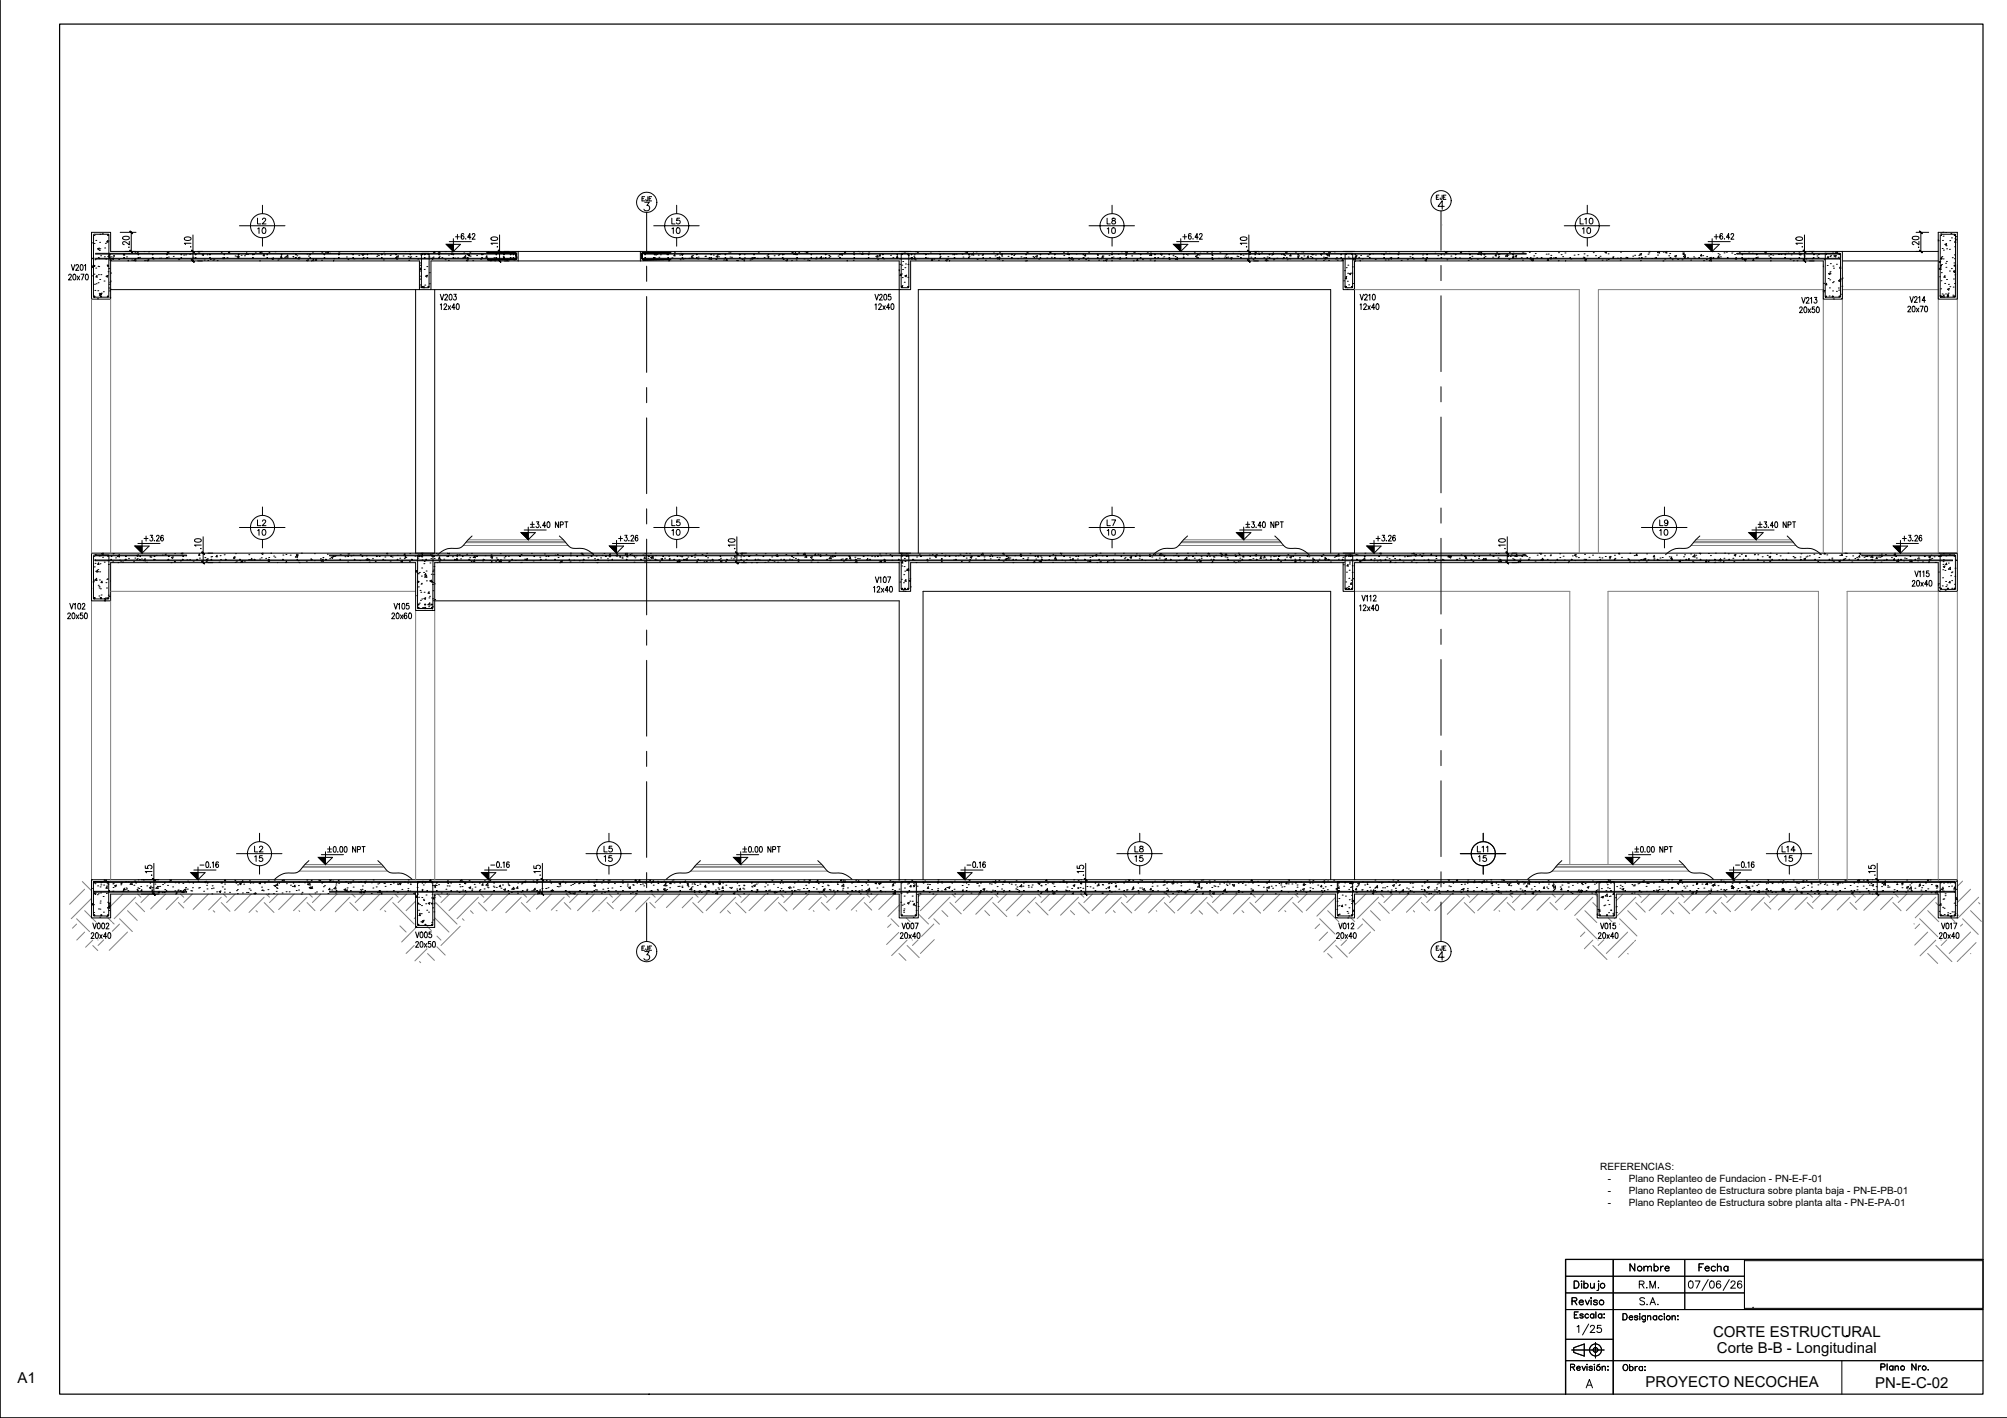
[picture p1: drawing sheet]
<svg xmlns="http://www.w3.org/2000/svg" width="841mm" height="594mm" viewBox="0 0 841 594" stroke-linecap="round" stroke-linejoin="round" font-family="sans-serif">
<defs><g id="words">
<g font-size="8.4">
<text x="706.3" y="541.9">07/06/26</text>
<text x="659.7" y="560.6">1/25</text>
</g>
<g font-size="6.6">
<text x="681.9" y="533.8">Nombre</text>
<text x="710.8" y="533.8">Fecha</text>
</g>
<g font-size="6.3">
<text x="717.9" y="560.3">CORTE ESTRUCTURAL</text>
<text x="719.5" y="566.8">Corte B-B - Longitudinal</text>
<text x="7.3" y="579.5">A1</text>
<text x="689.6" y="581.3">PROYECTO NECOCHEA</text>
<text x="785.8" y="581.6">PN-E-C-02</text>
</g>
<g font-size="6.2">
<text x="55" y="104.8" transform="rotate(-90 55 104.8)">.20</text>
<text x="805" y="104.8" transform="rotate(-90 805 104.8)">.20</text>
<text x="685.8" y="540.8">R.M.</text>
<text x="657.6" y="547.9">Reviso</text>
<text x="685.8" y="547.9">S.A.</text>
</g>
<g font-size="5.7">
<text x="494.2" y="101.6">+6.42</text>
<text x="80.8" y="104.8" transform="rotate(-90 80.8 104.8)">.10</text>
<text x="678.7" y="575.4">Obra:</text>
</g>
<g font-size="4.9">
<text x="267.8" y="85.4">EJE</text>
<text x="600.8" y="84.7">EJE</text>
<text x="267.8" y="399.3">EJE</text>
<text x="600.8" y="399.3">EJE</text>
</g>
<g font-size="4.2">
<text x="670.6" y="490.4">REFERENCIAS:</text>
<text x="673.7" y="495.4">-</text>
<text x="682.5" y="495.4">Plano Replanteo de Fundacion - PN-E-F-01</text>
<text x="673.7" y="500.4">-</text>
<text x="682.5" y="500.4">Plano Replanteo de Estructura sobre planta baja - PN-E-PB-01</text>
<text x="673.7" y="505.4">-</text>
<text x="682.5" y="505.4">Plano Replanteo de Estructura sobre planta alta - PN-E-PA-01</text>
</g>
<text font-size="2.6" x="772.6" y="560.9">.</text>
</g></defs>
<!-- layer: COT_ARM -->
<g fill="none" stroke="#000" stroke-width=".42">
<path d="M41.9 98.1h.1M42.9 97.9h.1M813.3 97.6h.1M814.1 97.3h.1M814.2 98.9h.1M815.3 97.4h.1M817.5 97.8h.1M817.8 99.7h.1M819.7 99.2h.1M38.4 115.6h.1M38.5 111.9h.1M38.7 101.7h.1"/>
<path d="M38.9 108.3h.1M39.1 107.8l.1 .7M39.1 111.4l-.2 .6-.5-.4M39.2 111.3l-.8 .3M39.3 107.8l-.5 .6h.6M39.4 114.9h.1M39.4 102h.1M39.6 119.1h.1M39.8 108.8h.1M40.1 100.7h.1M40.1 112.3h.1M40.3 118.9h.1"/>
<path d="M40.5 115.5l.1 .6M40.7 115.5l-.5 .5 .6 .1M41.1 111.6h.1M41.1 118.5h.1M41.2 107.9h.1M41.2 115.1h.1M41.4 111.7h.1M41.5 108.3h.1M41.6 104.9h.1M41.6 103.9l-.7 .3 .5 .4 .2-.6M41.7 101.5h.1M41.8 117.1h.1"/>
<path d="M41.8 104.2h.1M42.2 107.2h.1M42.2 115.1h.1M43.6 117.7h.1M43.7 107.6h.1M43.9 103.9h.1M44.2 102h.1M44.3 108.5h.1M44.9 111.1h.1M45 100.8l.1 .6M45.2 100.8l-.5 .6h.6M45.2 115.5l-.2 .6-.6-.3"/>
<path d="M45.2 115.4l-.7 .3M45.3 113.8h.1M45.3 101h.1M45.6 112.5h.1M45.7 119.1h.1M45.7 107.8h.1M46 118.3h.1M46 106.7l.1 .9-.8-.1zM46.2 117.8h.1M46.4 114.4h.1M46.4 108.5l.1 .6M46.6 108.4l-.5 .6 .6 .1"/>
<path d="M46.6 107.6h.1M47.6 107.1h.1M47.6 107.4h.1M47.7 108l-.8 .3M47.7 108.1l-.2 .6-.6-.3M49.7 108.7h.1M53 107.6h.1M53.7 109.1v.2M53.9 109.1l-.2 .2M55.2 109h.1M56 109.1l.9 .2M56.1 109.2l.8-.9v1"/>
<path d="M57.6 105.8h.1M58.5 107.8h.1M60.4 105.4h.1M60.6 109.2h.1M61.6 109.1l.7-.2-.2 .4M61.6 109.2l.2 .1M62.1 108.9h.1M62.2 105.5h.1M63.9 108h.1M64.1 108.5h.1M66.7 108.2h.1M67.4 108.1h.1"/>
<path d="M69.3 108.3h.1M70.1 105.8l.7-.2-.2 .6-.5-.3M70.5 107.7h.1M72.6 107.4h.1M74.7 108.5h.1M74.9 108.8h.1M77 106.9h.1M80.1 108.8h.1M80.9 107.8h.1M83 106h.1M83.4 106h.1M84.7 106.7l.7-.3-.2 .7-.5-.4"/>
<path d="M85.6 109h.1M86.8 106.7h.1M87.1 109.1h.1M88.1 108.7h.1M89.2 109h.1M89.6 108.9h.1M91 109.2h.1M92.7 105.7h.1M93.3 108h.1M93.5 108.3h.1M95.1 108h.1M96 105.3l.1 .6"/>
<path d="M96.1 105.3l-.4 .5 .6 .1M98.5 107.2h.1M99.9 107.5h.1M100 107.2l-.2 .7-.5-.4M100 107.2l-.7 .3M101 106.9h.1M102.4 107.2h.1M103.3 105.9l.1 .7M103.5 105.9l-.5 .6h.6M103.8 106.6h.1M106.3 106.7h.1M107 105.9h.1"/>
<path d="M108.8 109.3h.1M108.9 105.9h.1M109.6 105.3l-.6 .7M109.7 105.3l.1 .8-.9-.2M110.6 106.6l.1 .6M110.7 106.5l-.4 .6 .6 .1M112.7 105.8h.1M114 108.5h.1M114.6 108l-.7 .3 .5 .4 .2-.6M115.2 105.5h.1M116.4 109h.1M116.8 108.5h.1"/>
<path d="M117.9 107.2l.1 .6M118.1 107.2l-.5 .6h.6M119.3 107.8h.1M119.8 107.6l.8 .2v-.9l-.8 .8M122.7 107.5h.1M122.8 105.3l.1 .1M122.9 108.1h.1M122.9 105.3v.1M124.4 107.2h.1M125.2 107.8l.1 .7M125.3 107.8l-.5 .6h.7M125.4 107.8h.1"/>
<path d="M125.5 105.4h.1M128.5 109.1l.2 .2M128.7 106.4h.1M129.2 108.9l-.2 .4M129.2 107.3h.1M129.2 108.8l-.7 .3M129.7 106.4h.1M130.6 109.3h.1M130.9 105.6h.1M131.4 108.6l.1 .7M131.4 108.6l-.7 .7M132.5 108.5l.1 .6"/>
<path d="M132.6 108.4l-.5 .6 .7 .1M134.6 105.4h.1M134.7 109.1h.1M134.9 105.7h.1M135.6 106.4h.1M136.4 105.8h.1M137 105.8l.8-.2-.3 .6-.5-.3M138.2 106.1h.1M139.9 108.4h.1M139.9 109.1l-.2 .2v-.2M141.8 106.1h.1M142 105.6h.1"/>
<path d="M145.2 107.7h.1M145.8 108.8h.1M147.2 106.3h.1M148.3 108.4h.1M150.4 106.9h.1M151.9 108.4h.1M152.2 107.9h.1M152.4 106.4l-.8 .3 .5 .3 .2-.6M152.6 106.5h.1M155.5 106.3h.1M157.9 107.4h.1M158 106.8h.1"/>
<path d="M158.6 107.1h.1M160.7 108.9h.1M160.8 105.5h.1M161.1 106.7h.1M163.5 107h.1M163.8 106.4h.1M165 106.2h.1M165.9 108.2h.1M166.2 108.6h.1M167 107.2l-.8 .3 .6 .3 .1-.6M168.9 107.2h.1M169.7 105.4h.1"/>
<path d="M171 107.5h.1M171.3 109.1h.1M171.4 105.4h.1M172.1 107.6h.1M174.3 107.5h.1M175.1 108.6h.1M175.9 116.9h.1M176 113.6h.1M176 111.1h.1M176.1 119.4h.1M176.1 110.2h.1M176.2 115.7h.1"/>
<path d="M176.2 112.3l.1 .7M176.3 106.8h.1M176.4 112.3l-.5 .5 .6 .1M177.6 119.9l.1 .7M177.8 112.9h.1M177.8 119.9l-.5 .6h.6M178 119.4h.1M178.1 106.6h.1M178.7 115.4h.1M178.9 111.7h.1M179.1 115.4l-.2 .6-.5-.3M179.1 115.4l-.7 .2"/>
<path d="M179.7 107.7h.1M179.9 118.9h.1M179.9 114.2h.1M180.8 108.3l.8-.3-.3 .7-.5-.4M181.5 106.1h.1M181.5 107.7h.1M182.1 105.3l.1 .6M182.2 105.3l-.5 .5 .6 .1M183.5 106.1l.9 .2M183.5 106.2l.8-.8 .1 1M184 105.6h.1M184.1 107.4h.1"/>
<path d="M185.2 107.9h.1M186.5 108.8h.1M186.6 105.4h.1M187.9 109.1h.1M187.9 106.9h.1M189.4 105.9v.7M189.5 105.9l-.5 .6h.7M189.8 105.3l.1 .1M189.9 105.3v.1M190.6 108.1h.1M191.8 108h.1M193.8 108.1h.1"/>
<path d="M194.3 107.8l.9 .2M194.4 106h.1M195.1 107.1l.1 .9M195.2 107.1l-.8 .8M195.4 109.1l.3 .2M196 108.4h.1M196.1 108.9l-.1 .4M196.2 108.8l-.7 .3M196.6 106.6l.2 .6M196.8 106.5l-.5 .6 .6 .1M196.9 105.7h.1M197 107.3h.1"/>
<path d="M198.1 109.2h.1M199.7 107.1h.1M201.4 108.6h.1M202.1 106.7h.1M203.9 107.2l.1 .6M204.1 107.2l-.5 .6h.6M204.5 108.3h.1M204.7 105.5l-.7 .3 .5 .4 .2-.6M205.4 109.3l.6-.6v.6M205.7 106.1h.1M206.9 108.8h.1M207 108h.1"/>
<path d="M207.3 109.3h.1M207.4 105.9h.1M210.9 107.5h.1M211 107.9l.1 .3zM211 106.5l.2 .2zM211.2 107.8l.1 .7M211.4 107.8l-.5 .6 .6 .1M212.3 109.1h.1M212.5 108.6h.1M215 107.9l.3 .1-.2 .2zM215 106.5l.2 .2zM270.2 107.9l.3 .1-.2 .2z"/>
<path d="M270.2 106.5l.2 .2zM271.6 105.6l-.2 .6-.4-.3M271.7 105.5l-.7 .3M274 106.4h.1M274.2 107.9l.1 .3zM274.2 106.5l.2 .2zM274.7 106.8h.1M275.4 105.9l.1 .7M275.5 105.9l-.4 .6 .6 .1M276 106.2h.1M276.1 107.8h.1M276.7 106.7h.1"/>
<path d="M278.5 105.9h.1M279.4 106.7h.1M279.9 106.2h.1M280.2 109.3l.3-.4v.4M281.6 108h.1M282.4 105.4h.1M282.6 105.7h.1M282.7 106.6l.1 .6M282.8 106.5l-.4 .6 .6 .1M284.8 106.9h.1M285 108.8h.1M285.2 105.4h.1"/>
<path d="M286.1 108.6h.1M286.2 106.4l-.2 .6-.5-.3M286.3 106.3l-.8 .3M287 108.3h.1M288.7 108.2h.1M289.9 107.2l.2 .6M290.2 107.2l-.6 .6h.6M290.2 107.1h.1M290.3 108.1h.1M292.4 108.5h.1M292.5 107.7h.1M295.4 107.4h.1"/>
<path d="M295.7 107.3h.1M297.3 107.8v.7M297.4 107.8l-.5 .6 .6 .1M297.8 108.7h.1M298.9 106.9h.1M300 108.7h.1M300.7 106.7h.1M300.8 107.2l-.2 .6-.5-.3M300.9 107.1l-.8 .3M301.1 107.6h.1M301.5 106.5h.1M303.2 108.9h.1"/>
<path d="M304.5 108.5l.1 .6M304.7 108.5l-.5 .5 .6 .1M305.3 106h.1M305.9 105.9h.1M305.9 107.7h.1M306.5 107.8h.1M308.7 109.1h.1M309.1 109.2h.1M310.9 108.7h.1M311.6 108.9h.1M311.8 106.7h.1M311.8 109.1l.1 .2"/>
<path d="M312 108h.1M312 109.1l-.2 .2M314.3 108.9h.1M315.5 108.3h.1M315.5 107.9l-.8 .3 .5 .4 .2-.6M316.2 107.9h.1M317.4 108.3h.1M317.8 105.7h.1M320.2 107.9h.1M321.4 107.2h.1M321.9 107.5h.1M322.8 108.5h.1"/>
<path d="M323.7 105.3h.1M323.8 105.3h.1M324.4 107.2h.1M326.1 106.9h.1M326.5 106.6h.1M328.2 108.7h.1M328.3 106.7h.1M329.3 109.1l.3 .2M330 108.8l-.1 .5M330.1 108.8l-.7 .2M331.7 109.2h.1M331.8 105.8h.1"/>
<path d="M332.1 105.9h.1M332.6 106.5l.9 .2M333.4 105.8l.1 .9M333.4 105.8l-.8 .8M333.6 108.9h.1M334.7 105.8h.1M336.9 108.5h.1M337.2 105.5h.1M338.4 109h.1M338.6 105.5l-.7 .3 .5 .3 .2-.5M339 109.1h.1M341.8 108.4h.1"/>
<path d="M342 107.8h.1M344.3 108.3h-.8l.8-.8v.9M344.8 108.1h.1M347.3 107h.1M347.3 107.8h.1M347.8 107.4h.1M351.2 107.3h.1M352.5 106.6l.7-.3-.2 .6-.5-.3M352.5 106.3h.1M353.7 106.4h.1M354.1 105.3l.1 .6M354.3 105.3l-.5 .5 .6 .1"/>
<path d="M355 109.1l.1 .2M355.1 109.1l-.2 .2M357.5 109.1h.1M357.6 106.4h.1M357.7 105.7h.1M359.6 105.3h.1M360.2 106.1h.1M361.1 106.5l.6 .1M361.4 106l.1 .6M361.6 105.9l-.5 .6M362.8 108.3h.1M364 105.6h.1"/>
<path d="M367.7 108.8h.1M367.7 107.2l-.1 .6-.5-.3M367.8 107.1l-.7 .3M368 107.6h.1M368.4 107.2h.6M368.7 106.6l.2 .6M368.9 106.6l-.5 .5M370.3 108.4h.1M373.2 106.9h.1M373.6 105.3h.1M374.1 107.9h.1M376 107.2l.1 .7"/>
<path d="M376.2 107.2l-.5 .6h.6M376.8 112.9l.1 .6M376.8 113.4h.1M377 108.4h.1M377 110.8h.1M377.4 115.2h.1M377.4 114.9l.1 .6M377.6 114.8l-.5 .6 .6 .1M377.7 114.8h.1M377.9 111.1h.1M378 119.7h.1M378.1 116.3h.1"/>
<path d="M378.2 112.9h.1M378.3 109.6h.1M378.4 106.2h.1M378.9 118.3h.1M379 105.6h.1M379.2 112.2h.1M379.4 110.6h.1M379.9 115.3l-.2 .7-.5-.4M379.9 115.3l-.7 .2M380.4 116.2h.1M380.4 110.8h.1M380.6 107.1h.1"/>
<path d="M382.4 107.9l-.7 .3 .5 .4 .2-.6M382.9 107.4h.1M383.1 106.7h.1M383.3 107.9l.1 .6M383.5 107.8l-.5 .6 .6 .1M383.5 108.9h.1M383.7 105.5h.1M384.4 105.8h.1M387 106.2h.1M388.7 108.2h.1M388.8 106.4h.1M389.8 106h.1"/>
<path d="M390.6 108.5l.1 .6M390.7 108.5l-.4 .6h.6M391.3 108.6h.1M393.2 109.1h.1M393.4 105.4h.1M394 107.4h.1M395.3 106.3h.1M397 108.8l-.2 .5M397 108.7l-.7 .3 .3 .3M397.1 108.6h.1M397.2 107.5h.1M398 109.1h-.2"/>
<path d="M399.2 106.7h.1M400.7 106.5h.1M403.1 106.5h.1M403.5 107.7h.1M404.3 106.1h.1M404.8 105.7l.8-.2-.3 .6-.5-.3M406.1 107.4h.1M406.1 106.7h.1M407.2 106.8l.8-.8 .1 .9zM409.1 105.5h.1M409.4 108.7h.1M409.9 106.9h.1"/>
<path d="M411.6 106.9h.1M412.9 109.1h.1M414.7 108h.1M416.3 106h.1M417 107.2h.1M418.8 107.6l.1 1M418.8 107.6l-.8 .9 .9 .1M418.8 105.7h.1M418.8 108h.1M419.8 107.3h.1M420 109.2h.1M420.1 106.3l-.2 .6-.5-.3"/>
<path d="M420.2 106.3l-.8 .2M422.4 107.4h.1M424.8 107h.1M425.1 106.6h.1M426.5 108.3h.1M427.8 107.6h.1M429 108h.1M429.6 109.3h.1M430.1 109.2h.1M430.3 105.8h.1M430.7 106h.1M432.9 107.5h.1"/>
<path d="M433.2 107.9h.1M434.7 107.1l-.7 .3 .5 .4 .2-.6M435.3 108.6h.1M438.7 108.1h.1M439.3 106.7h.1M440.2 105.3l.1 .7M440.3 105.3l-.4 .6h.6M440.6 107.8h.1M441.8 106.3h.1M444.1 108.3h.1M445.6 105.8h.1M445.8 107.1h.1"/>
<path d="M447.5 106l.1 .6M447.6 105.9l-.4 .6 .6 .1M448.1 109h.1M449.3 107.9l-.7 .3M449.3 108l-.2 .6-.5-.4M449.4 109h.1M449.5 108.6h.1M450.9 106.4h.1M452 108.6h.1M454 108h.1M454.7 106.6l.2 .6M454.9 106.6l-.5 .6h.6"/>
<path d="M455 108.8h.1M455.8 108.1h.1M456.1 109.1h.1M456.2 105.7h.1M459.9 107h.1M460.4 109h.1M461.3 108.3h.1M462 107.2l.2 .7M462.2 107.3h.1M462.2 107.2l-.5 .6h.6M462.4 109.2h.1M463.3 109l.6-.3-.2 .6-.5-.2"/>
<path d="M464.7 106.9h.1M465.8 109.2h.1M465.8 106h.1M466.4 107.7h.1M468.3 108.2h.1M468.6 106.5h.1M469.3 107.9l.1 .6M469.5 107.8l-.5 .6 .6 .1M469.9 105.5h.1M471.5 105.3l.3 .1M471.7 106.9h.1M471.8 105.3v.1"/>
<path d="M472.4 105.5l-.2 .6-.4-.3M472.5 105.4l-.7 .3M474.2 107.2h.1M474.9 109.3h.1M475 105.6h.1M475.4 105.7h.1M476.6 108.5l.1 .6M476.8 108.5l-.5 .6h.6M476.9 106.2h.1M478.7 108.8h.1M480.1 106.2h.1M480.8 105.9h.1"/>
<path d="M481.7 106.9l.9 .2-.1-1-.7 .9M481.9 108.9h.1M482 105.6h.1M483.9 109.1l.1 .2M484.1 109.1l-.2 .2M485.1 107.9h.1M486.2 106.1h.1M487 106.3l-.2 .6-.5-.3M487.1 106.2l-.7 .3M487.2 108.2h.1M487.7 107.6h.1M489.9 108.7h.1"/>
<path d="M491.5 107.1h.1M491.7 106.4h.1M492.4 107.5h.1M493.4 107.8v1M493.4 107.8l-.8 .8 .9 .1M495.9 107.7h.1M497.1 106.6h.1M497.5 106.8h.1M498 106.3h.1M500.3 105.5h.1M500.5 105.9h.1M501 107.3l.7-.2-.3 .7z"/>
<path d="M501.8 106.7h.1M502.5 106.8h.1M502.8 106.1h.1M504.4 105.4h.1M505.8 105.7h.1M507.7 105.7h.1M507.9 108.7h.1M507.9 107h.1M508 105.3h.1M508.1 108.6h.1M510.6 108.2h.1M511.2 105.9h.1"/>
<path d="M513 108.1h.1M513.3 107.3h.1M514.5 107.8h.1M515.6 108.1l.7-.2-.3 .7-.5-.4M516.6 106.1h.1M518.3 107.3h.1M518.8 107.5h.1M519 105.3h.1M520.9 106.9h.1M522.1 106.4h.1M523.5 106.6h.1M524.2 107.8h.1"/>
<path d="M525.1 108.7h.1M526.2 105.3l.1 .7M526.4 105.3l-.5 .6h.6M527.3 106.1h.1M527.5 106.6h.1M528.7 105.9h.1M529.6 108h.1M530.9 108.8l-.3 .5-.5-.3M530.9 108.7l-.7 .3M531 107.7h.1M531 109.2h.1M532.9 106.8h.1"/>
<path d="M533.5 106l.1 .6M533.6 108.9h.1M533.7 105.9l-.5 .6 .6 .1M533.8 108.6h.1M535.1 108.2h.1M536.9 106.7h.1M537.4 108.4h.1M538.3 107.1h.1M539 107.8h.1M539.4 108.9h.1M539.4 105.4l-.7 .3M539.4 105.5l-.2 .6-.5-.3"/>
<path d="M540.5 108.4h.1M540.8 106.6l.1 .6M541 106.6l-.5 .6h.6M542.8 105.6h.1M543.7 107.3h.1M543.9 107.5h.1M544.2 107.2h.1M545.3 107.8h.1M545.6 105.3l-.1 .2M545.9 108.6h.1M546.3 105.3v.3l-.9-.2M546.4 107.2h.1"/>
<path d="M548.1 107.2l.1 .7M548.3 107.2l-.5 .6h.6M549.1 107.5h.1M549.4 106.4h.1M550.2 106.7h.1M551.2 106.8h.1M551.3 108.9h.1M553.3 106.5l.7-.3-.2 .7-.5-.3M554.6 109.1h.1M554.6 107.8h.1M554.7 105.7h.1M555.4 107.9l.1 .6"/>
<path d="M555.5 107.8l-.4 .6 .6 .1M556.3 107.1l.9 .1M556.6 105.8h.1M556.7 109.1h.1M557.1 106.4v.9M557.1 106.4l-.8 .8M557.1 105.8h.1M559.2 105.5h.1M559.7 108.5h.1M560 108h.1M560.4 109h.1M562.7 108.5l.1 .6"/>
<path d="M562.8 108.5l-.4 .6h.5M563 117.7h.1M563.4 113.4h.1M563.6 119.9h.1M564 115.8h.1M564 116.2l.2 .6M564.1 112.2h.1M564.3 116.1l-.5 .6 .5 .1M564.6 117.8h.1M564.7 114.5h.1M564.8 111.1h.1M564.9 107.7h.1"/>
<path d="M565.1 119.4h.1M565.4 108.2h.1M566.2 114.4l-.8 .3 .5 .4 .2-.6M566.5 114.4h.1M566.7 111.8h.1M566.8 108.2h.1M566.8 118.8h.1M566.9 108.3h.1M567.1 108.8l.9 .2-.1-1-.8 .9M567.6 109.6h.1M567.9 107.3l.7-.3-.2 .7zM569.3 107.8h.1"/>
<path d="M569.9 109.1l.1 .2M570.1 109.1l-.2 .2M570.2 107h.1M570.9 108.4h.1M572.9 107.3h.1M573.2 107.3h.1M575.3 106.3h.1M576.3 108.7h.1M578.8 106.3h.1M579.6 106.5h.1M580.5 108.9h.1M580.6 105.6h.1"/>
<path d="M581.7 108.9h.1M582.1 106.1h.1M583.2 107.9l-.2 .6-.5-.3M583.2 107.8l-.7 .3M585.7 108.3h.1M586 105.6h.1M587.1 109.1h.1M589.7 108.8h.1M590.8 107.6h.1M592.3 108.5h.1M596.1 106.8h.1M596.1 108h.1"/>
<path d="M597.1 109l.5 .3M597.8 108.7l-.2 .6M597.8 108.7l-.7 .2M601.3 106.1h.1M602.1 108.3h.1M602.5 107.1h.1M605.1 105.3h.1M605.1 106.8h.1M606.3 108.9h.1M606.4 105.4l-.7 .3 .4 .4 .2-.6M606.4 105.5h.1M608 107.3h.1"/>
<path d="M608.9 106.3h.1M611.6 108.1h.1M612.3 105.3l.1 .7M612.4 105.3l-.5 .6h.7M613.9 106.3h.1M615.2 109.1h.1M615.4 105.4h.1M616.4 108.5h.1M616.8 107.4h.1M619.1 108.6h.1M619.5 106l.2 .6M619.7 105.9l-.4 .6 .5 .1"/>
<path d="M620 105.6l.9 .2M620.4 105.3l-.4 .4M620.8 105.3l.1 .5M620.9 106.3l-.2 .6-.5-.4M621 106.2l-.7 .3M621.9 106.7h.1M622.3 107.5h.1M625.5 107.8h.1M626.8 106.6l.2 .6M627 106.6l-.5 .6h.6M627.1 105.6h.1M627.2 106h.1"/>
<path d="M628 107.4h.1M628.2 106.5h.1M630.8 107.3l.9 .2v-1l-.8 .9M631.9 106.9h.1M632.3 108.6h.1M632.5 105.8h.1M634.1 105.5h.1M634.1 107.2l.1 .7M634.3 107.2l-.5 .6 .6 .1M634.9 107.3l.7-.3-.3 .7-.5-.3M637.5 108h.1M637.9 106h.1"/>
<path d="M638 109h.1M638.3 106.1h.1M640.8 105.7h.1M641.4 107.9l.1 .6M641.6 107.8l-.5 .6 .6 .1M641.7 109l.9 .1M641.7 109l.8-.8 .1 1M642 109.2h.1M642.7 107.2h.1M643.3 106.2h.1M643.9 108h.1M647.9 106.5h.1"/>
<path d="M648.4 108.4h.1M648.7 108.5l.1 .6M648.8 106.4h.1M648.9 108.5l-.5 .6h.6M649.9 107h.1M650.2 107.8l-.7 .3M650.2 107.9l-.3 .6-.5-.3M651 108h.1M652.9 109.2h.1M653.1 105.8h.1M654.2 106.7h.1M654.8 107.5h.1"/>
<path d="M655.8 106h.1M656 109.1h.2M658.2 108.5h.1M659.6 106.9h.1M661.2 106.7h.1M663.4 107.8h.1M663.8 106.4h.1M664.8 108.6l-.7 .3 .4 .4 .3-.6M665.1 107.2h.1M667.6 105.8h.1M668.6 107.1h.1M670.5 107.4h.1"/>
<path d="M671.4 109h.1M672.6 105.6l.7-.2-.2 .7-.5-.4M673.1 109h.1M673.9 106.4h.1M673.9 108.7h.1M675.9 107.6h.1M677.8 108.2h.1M678.9 109h.1M679.1 105.6h.1M679.1 108h.1M681.3 107.8h.1M684.1 108.3h.1"/>
<path d="M684.2 107.3h.1M685 106.9h.1M686.7 107h.1M686.7 108h.1M687.4 109.2h.1M687.9 106.2l-.2 .7-.5-.4M687.9 106.2l-.7 .2M689.4 107.6h.1M690.6 106.5h.1M690.9 105.9h.1M691.1 105.3h.1M692.1 108.3h.1"/>
<path d="M693.3 108.2h.1M694.6 106.9h.1M695.1 105.3l-.5 .6M695.4 105.3l.1 .7-.9-.2M696.8 109.3h.1M697 105.6h.1M697.6 108.5h.1M698.3 105.3l.1 .7M698.5 105.3l-.5 .6 .6 .1M699.3 107.2h.1M699.7 106.2h.1M700.7 108.8h.1"/>
<path d="M702.5 107.1l-.2 .6-.5-.4M702.5 107l-.7 .3M703 108.7h.1M704.8 108.9h.1M705 105.5h.1M705.2 106.1h.1M705.4 107.5l.8-.8 .1 1M705.4 107.5l.9 .1M705.6 106l.1 .6M705.8 105.9l-.5 .6 .6 .1M707.1 108h.1M708.4 109h.1"/>
<path d="M709.7 107.6h.1M710.1 108.1h.1M712.9 106.6l.1 .6M713.1 106.6l-.5 .6h.6M713.5 107.1h.1M713.9 109.2h.1M715 108.7h.1M715.2 107.5h.1M717 108.4l.1 .9-.9-.1M717 108.4l-.8 .8M717.1 107.8l-.7 .3 .5 .4 .2-.6M718 105.4h.1"/>
<path d="M719.9 106.3h.1M720.2 107.2l.1 .7M720.3 107.2l-.5 .6 .7 .1M720.5 106.7h.1M720.9 107.6h.1M722.5 105.9h.1M723.4 105.6h.1M725.7 106h.1M726.3 105.4h.1M726.9 106.6h.1M727.5 107.9l.1 .7M727.6 107.9l-.4 .5 .6 .1"/>
<path d="M728.9 105.8h.1M730.1 108.6h.1M730.7 108.7h.1M730.8 105.3h.1M731.7 108.7l-.2 .6-.5-.3M731.7 108.6l-.7 .3M732.6 108.3h.1M732.8 105.6h.1M734.3 106.1h.1M734.7 108.6l.2 .6M734.9 108.5l-.5 .6h.6M736 108h.1"/>
<path d="M736.5 107.8h.1M739.6 105.6l.6-.3-.2 .7-.5-.3M739.7 106.3h.1M741.2 107.2h.1M742.2 109.1l-.2 .1M742.9 106.9h.1M745.2 106.6h.1M745.4 106.6h.1M746.3 106.6h.1M748.4 105.4h.1M749.3 106.1h.1M750.1 108.6h.1"/>
<path d="M750.6 106.8h.1M751.5 109.2h.1M751.6 105.8h.1M753 109.2h.1M753.8 105.6h.1M754.8 106.1l-.6 .3 .4 .4 .2-.6M755.6 108.9h.1M756 107h.1M756.1 107.6h.1M756.7 108.5h.1M759.2 105.9h.1M759.4 108.4h.1"/>
<path d="M761.4 107.2h.1M761.8 107.9h.1M762 106.6h.1M764 111.7h.2M764.1 111.1h-.1M764.2 118.7h.1M764.4 108.8h.1M764.7 106.1h.1M765.3 118.7l.1 .7M765.5 118.7l-.5 .6 .6 .1M765.7 111.2h.1M765.8 107.5h.1"/>
<path d="M766.1 116.7h.1M766.3 114.6l.7-.2-.3 .6-.5-.3M766.7 117.2h.1M766.8 107.5h.1M766.9 113.8h.1M766.9 114.7h.1M767 110.5h.1M767.1 107.1h.1M767.9 118.4h.1M767.9 105.6h.1M768.1 111.5h.1M768.3 118h.1"/>
<path d="M768.3 112.4h.1M768.3 107.2h.1M769.5 107l-.8 .2M769.5 107l-.3 .7-.5-.4M769.5 110.7h.1M769.8 105.3l-.7 .8h.9M769.9 105.3l.1 .9M770.1 106.3h.1M770.3 107.8h.1M770.5 117.6l.9 .2-.1-1-.8 .9M770.6 117.9h.1M771.2 111.7l.1 .7"/>
<path d="M771.4 111.7l-.6 .6h.7M771.5 116.9h.1M771.8 119.9h.1M771.9 116.5h.1M812.2 100.9h.1M812.2 100.9h.2M812.2 100.2v.1M812.5 112.7l.9 .2M812.5 112.8l.8-.8 .1 .9M812.8 116h.1M813.2 109.5l-.2 .6-.5-.4M813.3 109.4l-.8 .3"/>
<path d="M813.4 117.6h.1M813.5 114.2h.1M813.5 107.9l.1 .7M813.5 108.2h.1M813.6 110.8h.1M813.7 107.9l-.5 .6h.6M813.7 107.5h.1M813.9 104.1h.1M814 100.7h.1M814.2 108.5h.1M814.4 104.8h.1M814.9 118.8h.1"/>
<path d="M814.9 115.5l.1 .7M815.1 115.5l-.5 .6 .6 .1M815.3 110.3h.1M815.4 112h.1M815.5 103h.1M815.6 109.5h.1M815.7 117.1h.1M815.7 104.2h.1M815.7 102l-.7 .3 .5 .4 .2-.6M816.5 119.1h.1M816.9 104.5h.1M816.9 113.6h.1"/>
<path d="M817 100.8h.1M817.7 112.5h.1M818.1 108h.1M818.6 116.9h.1M818.6 113.8l.7-.3-.2 .7-.5-.4M818.7 113.5h.1M818.8 110.2h.1M818.9 106.8h.1M818.9 108.4h.1M819 118.8h.1M819.1 103.4h.1M819.1 115.2h.1"/>
<path d="M819.2 100h.1M819.4 100.9l.1 .6M819.5 100.9l-.4 .5 .6 .1M819.6 100.5h.1M39.8 121.7h.1M40.9 125.2h.1M41 121.8h.1M41.6 122.9h.1M42 123.1v.7M42 123l.8-.2-.3 .7-.5-.4M42.1 123.1l-.5 .6h.6M43.3 122.2h.1"/>
<path d="M45.7 120.7h.1M45.8 121.9h.1M46 124.6h.1M46.1 121.2h.1M175.8 120.3h.1M377 121.3h.1M564.5 121.2h.1M566.9 121.2h.1M764 121.9l.5-.2-.2 .7-.3-.2M764.1 121.8h.1M764.4 121.7h.1M766.5 124h.1"/>
<path d="M766.6 120.6h.1M767.9 121.9h.1M768.3 125.2h.1M769.5 122.1h.1M770.3 120.7h.1M770.5 121.6h.1M771.7 125.1h.1M771.7 123.3h.1M812.9 123.9h.1M813.1 124.4h.1M813.2 121h.1M813.8 123.2h.1"/>
<path d="M813.8 124.3l.9 .2M813.9 124.4l.7-.9 .1 1M815.3 123.2h.1M816.1 121.1l.8-.2-.3 .7-.5-.4M816.3 123.2l.1 .6M816.4 122.8h.1M816.5 123.2l-.5 .6h.6M817.1 120.1h.1M818.3 123.7h.1M818.3 124.1h.1M818.5 120.3h.1M39.5 237.5h.1"/>
<path d="M39.7 234.6h.1M39.8 236h.1M40 232.3h.1M40.9 239.1l-.2 .6-.5-.3M40.9 239l-.7 .3M41 238.6h.1M41 239.5h.1M41.2 235.9l.2 .6M41.4 235.8l-.5 .6h.6M41.5 232.9h.1M41.8 239.6h.1M41.9 236.2h.1"/>
<path d="M42 232.8h.1M42.5 232h.1M43 233.5h.1M43.1 231.7l-.4 .2M43.3 231.7l-.1 .6-.5-.3M43.7 235.5h.1M45.1 234.9h.1M45.4 236.5h.1M47.2 235.4h.1M47.3 232h.1M47.5 231.9h.1M48.4 233.7h.1"/>
<path d="M49.2 233.2l.8-.8 .1 1M49.2 233.1l.9 .2M49.4 235.7h.1M50.1 234.7h.1M50.5 235.1h.1M51.4 235.5h.1M52.4 234.7h.1M52.7 234.3h.1M53.8 233.9h.1M56 235.3h.1M56.5 233.8h.1M57.3 234.5h.1"/>
<path d="M57.5 234.1h.1M58 232.5l-.3 .6-.4-.3M58 232.5l-.7 .2M59.3 234.2h.1M60.8 234.1l.1 .9-.8-.1 .7-.8M61.4 235.6h.1M62.8 233.3h.1M62.9 233h.1M63.2 233.4h.1M64.7 234.4h.1M65.4 232.7h.1M68 232.6h.1"/>
<path d="M69.1 232.4h.1M69.3 232.2h.1M70.1 234.7h.1M71.7 235.7h.1M72.6 233.3l-.7 .3 .4 .3 .3-.5M73.1 235.3h.1M73.2 231.9h.1M75.5 234.9h.1M75.6 235h.1M76.1 231.7l-.2 .3h.6M76.3 231.7l.1 .3M78.3 234.5h.1"/>
<path d="M79.5 234.5h.1M80.9 235.1h.1M83.5 232l.2 .7M83.6 233.8h.1M83.7 232l-.5 .6h.6M85.9 233.6h.1M86.4 235.3h.1M86.5 235.4h.1M87.2 234.2l-.2 .6-.6-.4M87.2 234.1l-.7 .3M88.4 233.3h.1M88.7 233.2h.1"/>
<path d="M90.8 232.7l.1 .6M91 232.6l-.5 .6 .6 .1M91.8 235.6h.1M92.2 232.8h.1M92.4 234.4h.1M93.9 232.4h.1M98.1 233.3l.1 .6M98.3 233.3l-.5 .6h.6M98.3 233.4h.1M98.6 235.6h.1M98.7 232h.1M99.1 235.1h.1"/>
<path d="M100.8 235.6h.1M101.8 234.9l-.7 .3 .5 .4 .2-.6M102.4 235.1h.1M104.2 234.5h.1M104.3 232.4h.1M105.4 233.9l.1 .7M105.6 233.9l-.5 .6h.6M106.7 234.6h.1M108.8 234.2h.1M109.5 233.7h.1M110 231.7l-.4 .2M110.3 231.7l-.2 .6-.5-.3"/>
<path d="M111.3 233.9h.1M112.6 233.6h.1M112.7 234.6l.1 .6M112.9 234.5l-.5 .6 .6 .1M113.5 231.7h.3M114.7 233h.1M115.2 233.4h.1M116.3 235.7h.1M118.5 232.6h.1M119.7 235.7h.1M119.8 232.3h.1M120 235.2l.1 .5"/>
<path d="M120.1 235.2l-.4 .5M121.6 232.6h.1M123.7 233.4l.9 .1-.1-.9-.7 .8M124.2 232.3h.1M124.2 232.7l.7-.3-.2 .7-.5-.3M125 234.9h.1M125.3 235.7h.1M126.3 231.7h.1M128.4 235.1h.1M130.2 234.2h.1M131.7 234.9h.1M131.7 232h.1"/>
<path d="M134.3 234.6h.1M134.3 234.1h.1M134.6 235l.9 .2M135.3 233.6h.1M135.4 234.2l.1 1M135.4 234.2l-.8 .9M137.2 232.2h.1M138.1 234.1h.1M138.8 233.5l.7-.2-.2 .6-.5-.3M140.2 233.1h.1M140.6 232.8h.1M142.6 232.4h.1"/>
<path d="M144.6 233.2h.1M145.7 235.5h.1M145.8 232.1h.1M146.1 232h.1M147.1 232.9h.1M148 232.7h.1M150.8 234.8h.1M151 232.4h.1M153.5 232.9h.1M154.1 234.1l-.2 .7-.5-.4M154.1 234.1l-.7 .2M154.7 235.5h.1"/>
<path d="M156.1 234.1h.1M157.2 235.2h.1M158.9 233.1h.1M161.1 234.7h.1M161.3 233.4h.1M162.2 231.7l-.2 .3h.6M162.3 231.7l.1 .3M163.5 235h.1M164.3 233.4h.1M166.5 232.7h.1M167.5 233.9h.1M168.7 234.9l-.2 .7-.5-.4"/>
<path d="M168.7 234.9l-.7 .2M169.4 234h.1M169.6 232l.1 .7M169.7 233.6h.1M169.8 232l-.6 .6h.7M170.1 233.5h.1M171.6 235.3h.1M171.7 231.9h.1M173.9 233h.1M174.8 239l-.6 .2M174.8 239l-.2 .7-.4-.3M175.1 233.8h.1"/>
<path d="M175.3 233h.1M175.7 239.8h.1M176.7 238h.1M176.8 234.6h.1M176.9 232.7l.1 .6M176.9 231.7l-.3 .2M177 232.6l-.4 .6 .6 .1M177.2 231.7l-.2 .6-.5-.3M177.5 239.8h.1M177.6 236.1h.1M177.8 235.3h.1M178.6 239.2h.1"/>
<path d="M180.2 235.9h.1M180.3 232.2h.1M180.6 234h.1M181.2 232h.1M181.4 239.3h.1M181.7 238.8h.1M181.8 237.3h.1M181.9 233.9h.1M182.8 231.8h.1M183.3 235.7h-.1M183.7 234.2h.1M184 235.3h.1"/>
<path d="M184.1 233.3l.2 .6M184.3 233.3l-.4 .6h.5M186 234.3h.1M187.2 233.2h.1M187.6 231.7l-.1 .2M188.3 231.7v.3l-.8-.2M189.6 233.2h.1M190.5 234.5h.1M191.4 234.5h.1M191.4 233.9l.2 .7M191.6 233.9l-.5 .6 .6 .1M191.9 232.5l-.3 .6-.5-.3"/>
<path d="M191.9 232.4l-.7 .3M192.4 232.5h.1M193 234.2h.1M195.5 232.2h.1M196.8 233.7h.1M196.8 234.7h.1M197.4 235.2h.1M197.6 231.8h.1M198.3 233.5l.9 .2M198.7 234.6l.1 .6M198.9 234.5l-.5 .6 .6 .1M199.1 232.8l.1 .9"/>
<path d="M199.1 232.8l-.8 .8M202.3 235h.1M202.7 234.5h.1M203.2 232.8h.1M205.4 234.8h.1M205.8 232.5h.1M206 235.2l.1 .5M206.2 235.2l-.5 .5M206.5 233.3l-.3 .6-.5-.3M206.5 233.2l-.7 .3M207.7 235.2h.1M207.9 233.7h.1"/>
<path d="M209.1 235.2l1 .1M209.2 235.3l.8-.8 .1 .9M209.6 232h.1M211.2 233.7h.1M213.1 233.1h.1M213.1 235.4h.1M213.4 235.1h.1M215.9 234.8h.1M217.2 232.7h.1M218.2 235.7h.1M218.4 232.3h.1M218.5 235.6h.1"/>
<path d="M219.8 234.3h.1M221.1 234.1l-.2 .6-.6-.3M221.1 234l-.7 .3M222.7 231.8h.1M223.4 235h.1M226.2 233.4h.1M228.1 232.1h.1M228.6 234.3h.1M228.7 233.1h.1M232.6 232.6h.1M233.6 232.3h.1M233.8 233.6h.1"/>
<path d="M234.5 235.7h.1M235 235.1l.7-.3-.2 .7-.6-.3M238.9 235.4h.1M239 232.6h.1M239 231.7h.1M239.1 232.8h.1M240.5 234.7h.1M242.7 234.9h.1M243.8 231.7l-.3 .2M244.1 235.6h.1M244.2 232.2h.1M244.2 231.7l-.2 .6-.5-.4"/>
<path d="M244.4 232.8h.1M246.4 233.7h.1M248.2 231.7l-.2 .3h.6M248.4 231.7l.1 .3M249.1 234.1h.1M249.3 234.8h.1M249.8 233h.1M250.3 235.7h.1M250.3 235.7h-.2M251.7 233.7h.1M252.3 232.7h.1M253.1 231.9h.1"/>
<path d="M254.6 234.1h.1M254.8 234.9h.1M255.2 233.2h.1M255.5 233.2h.1M255.6 232l.1 .7M255.8 232l-.5 .6 .6 .1M258.5 232.1h.1M258.8 232.4l-.7 .3 .5 .4 .2-.6M259.7 233.4h.1M260.6 233.4h.1M260.7 233.9h.1M262 232.4h.1"/>
<path d="M262.4 231.7l-.4 .4 .9 .1M262.8 231.7l.1 .6M262.9 232.7l.1 .6M263.1 232.6l-.5 .6 .6 .1M263.9 232.3h.1M264.5 232h.1M265 232.7h.1M265.7 235.6h.1M266.1 233.7h.1M266.6 232.8h.1M269.4 232.6h.1M270.1 235.3h.1"/>
<path d="M270.2 232h.1M270.2 233.3l.1 .6M270.4 233.3l-.5 .6h.6M271.5 233.9h.1M272.1 234.7h.1M272.5 231.8h.1M272.8 233.7l1 .2M272.9 233.8l.8-.8 .1 .9M273.4 233.2l-.7 .3 .5 .4 .2-.6M274.6 234.4h.1M274.8 232.8h.1M275.2 234.7h.1"/>
<path d="M276.4 235.4h.1M276.9 234.1h.1M277.5 233.9l.1 .7M277.7 233.9l-.5 .6 .6 .1M278.5 233.9h.1M280.2 233h.1M280.5 233.9h.1M282.4 234.4h.1M283.7 235.4l.9 .2-.1-1-.8 .9M284.5 235.2h.6M284.8 234.6l.1 .7M284.9 233h.1"/>
<path d="M284.9 234.6l-.4 .5M285.6 233.2h.1M285.7 233.2h.1M287.3 234.3l.7-.3-.2 .7-.5-.3M287.4 232.7h.1M287.8 234.6h.1M288.2 233.4h.1M290.8 232.6h.1M291 233.4h.1M291.3 232.2h.1M292.1 235.3v.4M292.2 235.2l-.4 .5"/>
<path d="M293.2 234.8h.1M294.2 232.3h.1M295 235.3h.1M296 235.2h.1M296.1 231.8h.1M296.5 233.7h.1M297.6 235h.1M298.6 235h.1M301.2 234.5h.1M301.4 234.5h.1M301.9 233.9h.1M302.6 234.9l-.2 .6-.5-.3"/>
<path d="M302.6 234.8l-.7 .3M304 235.3h.1M306.3 233.8h.1M307.3 234.2h.1M307.8 233.7h.1M309.5 235.5h.1M310.4 233.3h.1M310.7 231.7l-.2 .1M311.1 231.7l-.2 .6-.5-.4M311.5 235.3h.1M311.6 233.1h.1M312.8 234.4h.1"/>
<path d="M314.2 232.8h.1M314.9 235.7h.1M316.8 232.4h.1M317.2 235.7h.1M317.2 235.6l-.2 .1M317.5 234.3h.1M318.2 234.6h.1M320.5 235.6h.1M320.6 232h.1M321.8 235.1h.1M323.4 233.3h.1M323.6 234.8h.1"/>
<path d="M324.4 235.1h.1M325.8 232.4l-.7 .2 .4 .5 .3-.7M325.8 235.6h.1M327.1 234.3h.1M329 235h.1M329.3 232.3h.1M330.8 234.3h.1M331.8 234.5h.1M332.3 233.6h.1M333.3 233.9h.1M334.3 231.7l-.2 .3h.6M334.4 235.3h.1"/>
<path d="M334.4 231.7l.1 .3M337.1 231.7l-.5 .6 .9 .1M337.2 233.4h.1M337.4 231.7l.1 .7M337.4 233h.1M337.7 233.5h.1M339.6 233.4l.8-.2-.3 .7-.5-.4M339.9 235.5h.1M341.3 232.6l.7 .1M341.7 232l.1 .7M341.8 232l-.5 .6M342.6 235.6h.1"/>
<path d="M342.7 232.2h.1M343.6 232.6h.1M343.6 232.5h.1M346.1 232.3h.1M347.4 234l.8-.9 .1 1M347.4 233.9l.9 .2M347.8 234.9h.1M348.7 233.3h.5M349 232.7l.1 .7M349.1 232.7l-.4 .5M350 231.7h.1M353 234.2h.1"/>
<path d="M353.4 235h.1M353.7 234.9h.1M354.2 234.3l.8-.3-.2 .7-.6-.4M356.2 233.4l.2 .6M356.3 234.6h.1M356.4 233.3l-.5 .6h.6M358.2 233.4h.1M359 234.8l.2 .9-.9-.1 .8-.8M359.3 234h.1M360.1 234.1h.1M363.4 232.8h.1M363.5 234l.1 .6"/>
<path d="M363.7 233.9l-.5 .6 .6 .1M365.3 233h.1M366.5 233.2h.1M368.5 235.5h.1M368.6 232.1h.1M369.1 232.9h.1M369.6 234.8l-.7 .3 .5 .4 .1-.6M370.8 234.6l.1 .7M371 234.6l-.5 .6h.6M371.2 232h.1M372.9 232.4h.1M373.7 234.7h.1"/>
<path d="M376.7 235.6h.1M377.6 231.7l.3 .5 .1-.5M377.8 237.1h.1M378.1 235.3l.1 .6M378.3 235.2l-.5 .6 .6 .1M378.8 237.4h.1M379 234h.1M379.1 239.3h.1M379.2 235.2h.1M379.8 231.9h.1M379.9 238.9l.9 .2M380 238.5h.1"/>
<path d="M380 239l.7-.8 .1 1M380.4 238.7h.1M383.1 234.7h.1M384.1 233.4h.1M384.1 235.7h.1M384.2 235.6l-.3 .1M385.2 232.2h.1M388.5 235h.1M389.4 232.6h.1M389.5 233.9h.1M390.7 232.4h.1M392 233.5h.1"/>
<path d="M392.7 232.3l-.7 .3 .5 .4 .2-.6M394.5 235.3h.1M394.5 234h.1M394.6 231.9h.1M395.9 233h.1M396.1 232.6h.1M399.6 234.6h.1M400.4 233h.1M401.5 232.8h.1M402.3 232.2h.1M402.8 235.2h.1M404.8 231.8h.1"/>
<path d="M404.9 233.8h.1M406 235.3h.1M406.3 232h.1M407 233.1h.1M407.3 233.2l-.2 .6-.5-.3M407.3 233.1l-.7 .3M408.8 234.2h.1M410.1 233.1h.1M411.9 231.7l-.8 .8 .9 .1M411.9 231.7l.1 .9M412.4 233.3h.1M412.4 234.5h.1"/>
<path d="M414.7 233.2h.1M415 234.2h.1M415.2 232.5h.1M417.8 233.5h.1M418.8 233.7h.1M420.3 231.7l-.2 .3h.6M420.4 235.1h.1M420.5 231.7v.4M420.6 232.2h.1M421.9 234l-.2 .7-.5-.4M421.9 234l-.7 .2M422.7 233.4l.2 .9"/>
<path d="M422.8 233.4l-.8 .8h.9M423.2 233.8h.1M424.5 235.7h.1M425.2 232.8h.1M425.6 234.4h.1M427.7 232.1l.1 .6M427.8 232.5h.1M427.9 232l-.5 .6 .6 .1M428.6 234h.1M430.4 234.7h.1M430.7 233.7h.1M431.6 232h.1"/>
<path d="M432.9 235.7l.7-.7 .1 .7M434 234.2h.1M435 232.7l.1 .7M435.2 232.7l-.5 .6h.6M435.4 235.1h.1M436 233h.1M436.3 233.7h.1M436.5 234.8l-.7 .2 .5 .5 .2-.7M437.9 234.8h.1M439.5 234.5h.1M441.1 235.6h.1M441.2 232.3h.1"/>
<path d="M441.7 234.3h.1M442.3 232.7h.1M442.3 233.4l.1 .6M442.5 233.3l-.5 .6h.6M444.5 231.7l.3 .5 .2-.5M444.9 234.7h.1M446.2 235h.1M448.2 233.4h.1M449.6 234l.1 .6M449.7 233.9l-.5 .6 .7 .1M450.3 234.9h.1M450.7 233.1h.1"/>
<path d="M451.1 235.6l-.3 .1M451.1 235.7h.1M451.5 234.2h.1M454.6 232.6h.1M455.8 235.1h.1M456.7 233.5h.1M456.9 234.6l.1 .7M457 234.6l-.4 .6h.6M459.6 235.7h.1M459.6 232.4l-.2 .6-.5-.3M459.7 232.3l-.8 .3M460.8 235.4h.1"/>
<path d="M461 231.7h.1M461.2 235.4h.1M461.9 232.8h.1M464.1 235.3l.1 .4M464.3 235.2l-.4 .5M464.7 234.9h.1M465.5 234.7h.1M466.6 235.6h.1M467 235.5h.1M467.1 232.1h.1M470.7 231.8h.1M471.1 234.1h.1"/>
<path d="M471.5 233.7h.1M472.2 234.8h.1M473.7 233.7h.1M474.2 233.2l-.2 .6-.5-.3M474.3 233.1l-.8 .3M476.2 232h.1M477.4 234.1h.1M477.4 232.6h.1M477.5 233.2h.1M479.8 234.8h.1M481.6 232.3h.1M482.6 233.4h.1"/>
<path d="M483.9 232.4h.1M485.8 233.8h.1M486.5 232h.1M486.5 231.9l.1 .9-.9-.2M486.5 231.8l-.8 .9M487 232.5h.1M487.6 235.6h.1M487.8 232.6h.1M488.8 234l-.2 .6-.5-.3M488.9 233.9l-.8 .3M491.7 232.8h.1M492.5 232.7h.1"/>
<path d="M492.8 235.4h.1M493 232h.1M494.1 234.7h.1M496.5 234.3l.9 .2-.1-1-.7 .9M496.6 234.4h.1M497.6 231.8h.1M497.9 232.9h.1M498.1 234.6h.1M500.5 233.9h.1M501.1 231.8h.1M501.5 235.3h.1M503.3 233.2h.1"/>
<path d="M503.3 233.9h.1M503.5 234.8l-.7 .2 .4 .4 .2-.6M506.3 231.7l-.2 .3h.7M506.5 231.7l.1 .4M506.6 232h.1M506.9 233h.1M507.4 234.3h.1M507.7 235.7l.5-.5v.5M508.5 233.2h.1M508.7 233.4h.1M509.4 232.7h.1M511.3 231.7h.1"/>
<path d="M511.9 231.7l-.1 .5-.5-.4M512 232.3h.1M513.2 232.2h.1M513.3 233.3h.1M513.8 232.5h.1M513.8 232.1l.1 .6M513.9 232l-.5 .6 .7 .1M514.1 233.7h.1M517 235.3h.1M517.4 232.5h.1M517.7 235.7h.3M518.8 235.1h.1"/>
<path d="M519 231.7h.1M519.3 232.3h.1M519.6 235h.1M519.6 233.9h.1M521 232.7l.2 .7M521.2 232.7l-.5 .6h.6M522.9 232.7h.1M523.4 234.5h.1M524 234.5h.1M525 234.1h.1M526.6 232.3l-.7 .3M526.6 232.4l-.2 .6-.5-.4"/>
<path d="M528.3 233h.1M528.3 233.4l.1 .6M528.5 233.3l-.5 .6h.6M529.3 233.7h.1M529.8 233.7h.1M530.4 234.3h.1M532.3 233.3h.1M533.7 233.2h.1M534.5 233h.1M535.6 234l.1 .6M535.8 233.9l-.5 .6 .6 .1M535.9 234.5h.1"/>
<path d="M536.2 232.8h.1M536.6 235.3h.1M539.1 233.4h.1M539.6 232.4h.1M541.2 233.1l-.7 .3 .5 .4 .2-.6M541.3 234.8h.1M542.5 235.6h.1M542.5 234.3h.1M542.6 232h.1M542.9 234.6l.1 .7M543.1 234.6l-.5 .6h.6M544.5 233.7h.1"/>
<path d="M544.7 235h.1M546.4 235.1h.1M546.7 235h.1M548.5 233.3h.1M550 234.3h.1M550 233.9h.1M550.2 235.3l.1 .4M550.4 235.2l-.4 .5M550.9 235.5h.1M552.1 235.2h.1M552.7 234.3h.1M554.4 232.3h.1"/>
<path d="M555.1 233.6h.1M555.3 233.9h.1M555.4 234.1h.1M555.8 233.9l-.7 .3 .5 .4 .2-.6M556.8 234.5h.1M557.5 235.5h.1M559.1 233.4h.1M560.2 232.8l.9 .1M560.3 232.9l.7-.9 .1 1M560.4 232.8h.1M560.8 234.3h.1M562.7 233.5h.1"/>
<path d="M562.9 236.6h.1M562.9 235.7h.1M564.2 239.7h.1M564.8 236.5l.1 .7M564.9 236.5l-.5 .6 .7 .1M565.4 238.9h.1M565.4 236.3h.1M565.5 235.5h.1M565.6 232.6h.1M565.6 232.1h.1M566.3 234.5h.1M566.6 239.8h.1"/>
<path d="M566.6 237h.1M568.1 232.3h.1M568.7 232.5h.1M569.7 235l.7-.2-.2 .6-.5-.3M570.6 234.9h.1M571.1 234.5l.9 .2-.1-1-.8 .8M571.7 234.8h.1M572 231.8h.1M575.7 234.9h.1M575.9 234.1h.1M577.1 235h.1M578.2 231.7h.1"/>
<path d="M578.2 234.6h.1M578.5 235h.1M578.9 231.7l-.2 .4-.5-.3M581.1 233.4h.1M582.1 234.1h.1M582.5 235.3h.1M582.7 235.4l.1 .3M582.8 235.4l-.4 .3M584.4 234h.1M584.5 235.7h.4M586.2 232.8h.1M587.9 235.5h.1"/>
<path d="M588.5 233.3h.1M590.3 233h.1M591.1 232.9h.1M591.4 235.4h.1M591.5 232h.1M592.4 231.7l-.2 .3h.6M592.5 231.7l.1 .4M593.4 235.7h.1M593.5 232.3l-.2 .7-.5-.4M593.6 232.3l-.8 .3M594.9 232.4h.1M596.3 232h.1"/>
<path d="M596.6 234.7h.1M598.6 235.6h.1M599.8 232.1l.1 .6M599.9 232l-.4 .6 .6 .1M601.2 235.2h.1M601.7 234h.1M605 234.7h.1M607 233.2h.1M607.1 232.7l.1 .7M607.3 232.7l-.5 .6h.6M607.4 233.4l.8-.3-.3 .7zM611.5 233.9h.1"/>
<path d="M612.2 232.5h.1M613.6 235h.1M614 233.6h.1M614.4 233.4l.1 .6M614.6 233.3l-.6 .6h.7M617.2 235.3h.1M617.3 231.9h.1M617.9 233.1h.1M619.5 233.9h.1M621.7 234v.6M621.8 233.9l-.5 .6 .7 .1M622.5 234.5h.1"/>
<path d="M622.7 234l-.2 .6-.5-.4M622.8 233.9l-.8 .3M624.2 232.2h.1M625.5 232.9h.1M626.8 231.9h.1M627.7 233.8h.1M627.9 231.9h.1M627.9 235.1h.1M628 235.3h.1M628.9 234.6l.2 .7M629.1 234.6l-.5 .6 .6 .1M631.4 231.9h.1"/>
<path d="M632.9 233.1h.1M633.3 232.1h.1M633.8 234.1h.1M634.4 234.5h.1M634.8 233l.9 .1M634.8 233.1l.8-.8 .1 .9M636.2 235.3l.1 .4M636.4 235.3l-.4 .4M636.9 234.2h.1M637.3 234.8l-.2 .6-.5-.4M637.4 234.7l-.7 .3M638.1 232.4h.1"/>
<path d="M638.7 232.3h.1M639.7 233.1h.1M640.8 233.7h.1M643.3 235h.1M644.1 232.6h.1M645.6 234.7l1 .2-.1-1-.8 .9M645.7 232.1h.1M645.8 231.7l-.1 .4-.5-.3M647.2 232.8h.1M648.4 234.4h.1M649.6 235.6h.1M649.6 232.8h.1"/>
<path d="M649.7 232.5h.1M651.4 235.7h.5M653.6 232h.1M653.6 233.6h.1M655 233h.1M655.5 234.6h.1M657.2 235.7h.1M657.4 235.2h.1M658.9 232.9h.1M659.9 234.8h.1M660.4 233.3h.1M660.5 232.3l-.7 .3 .5 .3 .1-.6"/>
<path d="M661.4 233.6h.1M663.7 234.3h.1M663.9 235.6h.1M664 232.3h.1M665.9 233.5h.1M667.3 232.6h.1M669.2 234.9h.1M670.1 233.5h.1M671.3 233.7h.1M672.7 233.1h.1M674.4 234.2h.1M674.4 233.4l.7-.3-.2 .6z"/>
<path d="M676.5 232.6h.1M676.7 233.9h.1M678.4 231.7l-.2 .3 .7 .1M678.6 231.7v.4M679.5 233.5h.1M682.1 234.2h.1M682.8 235.5h.1M683 231.8h.1M684.7 235.6h.1M684.8 232.8h.1M685.8 232.1l.1 .6M686 232l-.5 .6 .6 .1"/>
<path d="M686.7 235h.1M687.5 234.4h.1M689 234.2l.7-.3-.3 .7-.5-.4M689.9 235.4h.1M690 232h.1M690.6 234.6h.1M693 234.6h.1M693.1 234.1h.1M693.1 232.7l.2 .7M693.3 232.7l-.5 .6 .6 .1M695 234.8h.1M695.6 233.8h.1"/>
<path d="M696.6 233.6h.1M698.4 234.9h.1M699.5 233.3h.1M700.3 234h.1M700.4 233.4l.1 .6M700.6 233.4l-.5 .5 .6 .1M702.5 232.6h.1M703.8 235.1h.1M704.3 234.8l-.3 .6-.5-.4M704.3 234.7l-.7 .3M704.9 234.8h.1M705.5 233.3h.1"/>
<path d="M705.9 232.4h.1M707.7 234l.1 .7M707.9 234l-.5 .5 .6 .1M708.4 232.1h.1M709.3 235.3h.1M709.4 233.2l.9 .2-.1-1-.8 .9M709.6 235.6h.1M710.6 232.6h.1M710.8 233.8h.1M712.1 231.7l.5 .4 .1-.4M714.7 235.6h.1M715 234.7l.1 .6"/>
<path d="M715.2 234.6l-.5 .6 .6 .1M715.8 235.3h.1M715.9 231.9h.1M716 234.8h.1M716.7 232.8h.1M718.6 234.4h.1M718.8 231.7h.1M718.9 235.6l-.1 .1M718.9 235.5l-.6 .2M721 234.5h.1M721 234.1l.1 1M721 234.1l-.8 .8 .9 .1"/>
<path d="M722.2 235.3l.1 .4M722.4 233.9h.1M722.5 235.3l-.5 .4M722.7 231.7h.1M724.2 232h.1M726.1 233.9h.1M726.6 235.3h.1M726.7 232.5l.7-.2-.2 .6-.5-.3M728.9 233.1h.1M729.7 232.2h.1M731.4 233.1h.1M731.4 232.7h.1"/>
<path d="M732.5 234.3h.1M735.1 232.4h.1M735.2 232.2h.1M736.6 232.4h.1M738.4 233.3h.1M739 235.4h.1M740.5 232.7h.1M741.3 233.3l.7-.2-.2 .6-.5-.3M741.5 235h.1M741.6 235.1h.1M741.8 231.7h.1M744.3 232.3h.1"/>
<path d="M745.4 234.5h.1M746 232.9h.1M746.9 234.4h.1M749.2 231.7h.1M751.4 233.1h.1M751.8 233.7h.1M752.1 233.7h.1M754.3 233.4h.1M754.7 232h.1M756.6 233.9l-.7 .3M756.6 233.9l-.2 .6-.5-.3M756.8 233.4h.1"/>
<path d="M757.3 233h.1M758.2 232.8h.1M760.1 232.2h.1M761.7 235.3h.1M762.2 233.6h.1M762.4 235.6h.1M762.6 232.3h.1M764.5 235.7h.1M764.5 231.7l-.2 .3 .6 .1M764.6 232h.1M764.6 231.7l.1 .4M765.5 232.5h.1"/>
<path d="M767.6 234.9h.1M767.6 233.8h.1M767.6 234.2h.1M768.3 235.2h.1M770.9 232.7h.1M771.2 234.7l-.7 .3 .5 .3 .2-.5M771.9 232.1l.1 .7M772 232.1l-.4 .5 .6 .1M772.8 234.3h.1M773.1 234h.1M773.1 231.7h.1M773.3 231.7l.7 .1"/>
<path d="M773.6 233.2h.1M773.9 231.7l.1 .2M774.7 234.3h.1M776 235.5h.1M776.4 232.9h.1M777.3 234h.1M778 233.5h.1M778.5 234.3h.1M779.1 231.7l.4 .4 .2-.4M779.1 232.8l.2 .6M779.4 232.7l-.6 .6 .6 .1M779.5 232.2h.1"/>
<path d="M781.1 233.5h.1M781.8 233.1h.1M781.9 234.5h.1M783.3 232.8h.1M783.9 234.5h.1M784.7 232.6l.1 1M784.7 232.6l-.8 .8 .9 .1M785.8 235.6l-.1 .1M785.8 235.5l-.6 .2M786.4 233.4l.2 .6M786.6 233.4l-.5 .5 .6 .1M787.2 233.4h.1"/>
<path d="M787.5 232.6h.1M787.8 233.4h.1M788.2 235.5h.1M788.4 232.1h.1M789.3 234.8h.1M790.1 232.3h.1M792.6 233.6h.1M793.5 234.8h.1M793.7 232.4h.1M793.7 234l.1 .7M793.9 231.8h.1M793.9 234l-.5 .6h.6"/>
<path d="M794.3 232.3l-.2 .6-.5-.3M794.4 232.2l-.7 .3M794.8 235h.1M794.8 235.1l.9 .1M795.5 234.3l.2 1M795.6 234.3l-.8 .8M797.7 235h.1M798.1 233.8h.1M798.7 234h.1M800.2 235.2h.1M800.2 234.6h.1M801 234.7l.2 .6"/>
<path d="M801.2 234.6l-.5 .6 .6 .1M803.5 234.1h.1M803.6 235h.1M803.9 233.4h.1M804.1 234.1h.1M805.6 235.4h.1M808.3 235.3l.1 .4M808.5 235.3l-.4 .4M808.9 234.3h.1M808.9 233.1l-.2 .6-.5-.3M809 233l-.7 .3M809.2 232.6h.1"/>
<path d="M809.5 233.9h.1M810.5 233.3h.1M811 235.6h.1M812.3 239.7h.1M813 232.9h.1M814.1 238.7h.1M814.2 236.4h.1M814.2 235.3h.1M814.3 234.5h.1M814.4 231.9h.1M815 239h.1M815 237.2l-.2 .6-.5-.3"/>
<path d="M815 237.1l-.7 .3M815.4 232.9h.1M815.6 235.9l.1 .7M815.8 235.9l-.5 .6h.6M816.4 235.9h.1M816.4 238.4l1 .2M816.5 238.5l.8-.8v.9M816.9 232.4h.1M817.7 239.9h.1M818 239.6h.1M819.3 238.1h.1M819.4 234.7h.1"/>
<path d="M819.7 234.8h.1M38.4 246.4v.2M39 243.9h.1M39.1 243.6h.1M39.4 250.7h.1M39.5 250.4h.1M40.5 242.3l.1 1M40.5 242.3l-.8 .8 .9 .1M41.1 245.2h.1M41.4 249.7h.1M41.5 245.8h.1M41.6 246.4h.1"/>
<path d="M41.7 243h.1M42 250.4h.1M42.1 246.7h.1M42.4 249.3h.1M42.6 243.5l.2 .7M42.8 243.5l-.5 .6h.6M44 251.1l.2 .6M44.2 251.1l-.5 .6h.6M44.4 244.1h.1M44.5 250.5l-.7 .3 .5 .3 .2-.6M44.6 246.4h.1M44.7 242.7h.1"/>
<path d="M45 242.5h.1M45.4 249.4h.1M45.8 249.9h.1M46.2 243.4l.2 .1M46.4 243.3l-.1 .1M174.6 249.6h.1M174.8 243.9h.1M175 240.2h.1M175.3 240.4h.1M175.3 245.9h.1M175.7 252.7h.1M176 247.4h.1"/>
<path d="M176.1 254.9h.1M176.2 251.5h.1M176.3 248.1h.1M176.4 244.7h.1M176.6 241.4h.1M176.6 244.4h.1M176.7 251h.1M177.1 254.5h.1M177.7 248.1h.1M178 255h.1M178.3 240.3l.1 .7M178.4 250.4l-.7 .3"/>
<path d="M178.4 250.5l-.2 .6-.5-.3M178.4 240.3l-.4 .6h.6M178.7 243.3h.1M178.9 241.9l-.9-.1 .7-.8 .2 .9M179.3 253.4l.8-.8 .1 .9M179.3 253.3l.9 .2M179.6 254.2h.1M179.7 248l.1 .6M179.7 250.5h.1M179.9 247.9l-.5 .6 .6 .1M180 249.8h.1M180.7 240.6h.1"/>
<path d="M180.8 243.1l-.2 .6-.5-.3M180.9 243l-.7 .3M181.2 254.2h.1M181.2 244.9h.1M181.3 255.6h-.2M181.3 250.9h.1M181.4 247.5h.1M181.6 244.1h.1M181.6 251.7h.1M181.7 240.7h.1M182 244.6h.1M182.2 251.2h.1"/>
<path d="M377.1 243.9h.1M377.7 242.7h.1M378.5 247.5h.1M378.6 244.2h.1M378.7 240.8h.1M379.3 247.7h.1M379.5 242.9l.1 .6M379.7 242.8l-.5 .6 .6 .1M381.3 242.5h.1M381.5 245.9h.1M381.6 243l-.6 .3M381.6 243.3l-.1 .4-.5-.4"/>
<path d="M563.9 243.8h.1M564.4 246.3h.1M565.1 245.7h.1M565.2 242.3h.1M566.2 244.2l.1 .6M566.2 243.1h.1M566.3 244.2l-.4 .5 .6 .1M567.6 242.2l-.4 .2 .4 .3M812.5 246.2h.1M812.5 244.5l-.3 .6M812.6 247.6h.1M812.6 244.5l-.4 .1"/>
<path d="M813.9 245.5h.1M814 242.1h.1M815.1 247.3h.1M815.3 243.6h.1M815.4 245.8h.1M815.8 245.1h.1M817 243.6l.1 .6M817.2 243.6l-.5 .5 .6 .1M817.4 241.2h.1M817.8 243.3h.1M817.9 246.5h.1M819 246.8h.1"/>
<path d="M819 244.8h.1M819.1 241.4h.1M38.8 372.2h.1M38.9 378.5l.1 .7M39 378.5l-.4 .6 .6 .1M39.2 379h.1M39.8 370.2h.1M40.2 374.1l-.7 .3 .5 .3 .2-.5M40.7 374.8h.1M40.9 371.2h.1M41.2 374.5h.1M41.9 378.3h.1"/>
<path d="M42 371.6h.1M42 377.5h.1M42.1 374.1h.1M42.2 370.7h.1M43.2 375.6h.1M43.4 370.8h.1M43.9 368.6l-.2 .2 .9 .1M44.5 368.6l.1 .3M44.6 374.3h.1M44.7 371.2h.1M44.7 371.5l.2 .7M44.9 371.5l-.5 .6h.6"/>
<path d="M45.1 378h.1M45.2 370.4h.1M45.8 379.6l.1 .9-.9-.1 .8-.8M46.3 379.1l-.5 .6h.6l-.3-.5M46.3 378.2l-.7 .3 .5 .4 .2-.6M47.1 373.4h.1M47.3 370.3h.1M47.4 373.4h.1M47.4 371.8h.1M47.5 370h.1M48.7 370.9l-.2 .6-.5-.3M48.8 370.8l-.8 .3"/>
<path d="M50.6 370.7h.1M50.6 370.2h.1M51 373.5h.1M52 372.2l.2 .6M52.2 372.1l-.5 .6 .6 .1M52.5 372.8h.1M52.6 369.4h.1M52.8 372h.1M53 372.4h.1M53.6 373.1h.1M53.7 369.5h.1M55.4 370.6l-.9-.1 .8-.8 .1 .9"/>
<path d="M56.1 370.9h.1M56.2 369.2h.1M56.6 369.2h.1M57.4 372.6h.1M57.7 372h.1M57.9 368.6h.1M58.2 372.3h.1M59 371.4h.1M59.3 372.8l.1 .6M59.5 372.8l-.5 .6h.6M60.1 368.7h.1M61.5 371.2h.1"/>
<path d="M63 371.3h.1M63.3 371.7l-.2 .6-.5-.3M63.4 371.6l-.7 .3M63.6 372.5h.1M63.8 371.8h.1M64.9 370.4h.1M65.4 372.1l.9 .2M66.1 371.4l.2 .9M66.2 371.3l-.8 .9M66.4 371.4h.1M66.6 373.4l.1 .7M66.8 373.4l-.5 .6h.6"/>
<path d="M66.9 371.4h.1M68 374h.1M68.1 370.6h.1M68.8 373.9h.1M69 372.7h.1M70.2 370.9h.1M70.8 369.4h.1M71.3 368.6h-.1M71.8 368.6l-.1 .4-.5-.3M72.3 371.6h.1M73.3 373.2h.1M73.4 369.8h.1"/>
<path d="M73.9 374.1l.1 .5M74 374.1h.1M74.1 374l-.5 .6M74.5 373h.1M74.7 372.9h.1M76.2 373.9l.8-.9 .1 1M76.2 373.8l.9 .1M76.5 373.8h.1M76.6 370.1h.1M77.8 371.8h.1M78 372.4l-.7 .3 .4 .4 .2-.6M78.5 372.5h.1"/>
<path d="M78.6 369.2h.1M79.2 369.8h.1M79.9 373.2h.1M80.3 373.3h.1M80.6 371.9h.1M83 369.3h.1M83.2 372h.1M83.6 371.9h.1M85.3 373.4h.1M86.5 369.2l-.7 .3 .5 .3 .2-.6M86.6 370.9h.1M86.7 372.4h.1"/>
<path d="M88.6 372.3h.1M88.8 374.5h.1M88.9 371.1h.1M89.3 372.1h.1M90.8 373.6h.1M92.5 369.9h.1M92.5 373.3l-.2 .6-.5-.3M92.6 373.3l-.7 .2M93.1 371.6h.1M94 373.8h.1M94 372.5h.1M94.1 370.4h.1"/>
<path d="M94.3 368.6l-.3 .3h.6M94.4 368.6v.4M96.2 373.9h.1M98.4 368.9h.1M99.1 373.1h.1M99.2 369.8h.1M99.4 374.4h.1M99.5 372.7h.1M99.6 370.7h.1M100.4 370.3l.7-.3-.2 .6-.5-.3M101.6 374.1h.1M101.6 369l.1 .6"/>
<path d="M101.8 368.9l-.5 .6 .6 .1M102.1 370.4h.1M103.3 373.9h.1M103.9 373.9h.1M104.4 372.4h.1M104.5 369h.1M104.9 373h.1M106 369.9h.1M106.4 374.4l.3 .2M106.5 374.3l.7-.2-.2 .5M107 374.3h.1M108.9 369.6l.2 .7"/>
<path d="M109.1 369.6l-.5 .6h.6M109.6 371.7h.1M109.7 373.1h.1M109.9 372.9h.1M110.3 373.2h.1M112.3 372.7h.1M112.4 369.1h.1M112.4 374.5h.1M114.6 374.4h.1M114.7 371h.1M114.9 368.7h.1M115.7 370.8l-.7 .3 .5 .3 .2-.5"/>
<path d="M115.7 373.4h.1M115.8 371.9h.1M116.1 372.2h.1M116.2 370.3l.1 .6M116.4 370.2l-.5 .6 .6 .1M118.2 374.1h.1M118.7 368.6l-.5 .4 .9 .1-.1-.5M119.9 373.6h.1M120 370.2h.1M121.2 373.6h.1M121.7 370.9h.1M122.5 371.4h.1"/>
<path d="M123.5 370.9l.1 .6M123.7 370.9l-.5 .5 .6 .1M124.1 373.1h.1M125.1 371h.1M125.1 372.9h.1M125.2 369.5h.1M126.2 374.5h.1M126.6 373.9h.1M127.6 369.8h.1M128.6 368.7h.1M128.9 370.6h.1M129.8 369.8l.2 1"/>
<path d="M129.9 369.8l-.8 .9 .9 .1M130 372.1h.1M130.3 372.3h.1M130.3 371.6l-.7 .3M130.3 371.7l-.2 .6-.5-.3M130.4 368.9h.1M130.8 371.5l.1 .7M130.9 371.5l-.4 .6h.6M132 374.1h.1M132.6 373.7h.1M133.6 368.8h.1M134 368.9h.1"/>
<path d="M135.2 373.4h.1M135.3 369.7h.1M135.5 371.5h.1M136 371.1h.1M137.4 374.3h.1M137.9 369.4h.1M138 372.2l.2 .6M138.2 368.6h-.1M138.3 372.1l-.5 .6 .5 .1M138.8 368.6l-.2 .4-.5-.3M139 372.8h.1M139.4 369.2h.1"/>
<path d="M140.6 374.2h.1M140.7 370.8h.1M140.8 372.4l-.8-.1 .7-.8 .1 1M141.7 368.9h.1M141.9 370h.1M144.2 372.7l.7-.3-.2 .7-.5-.3M144.8 369.4h.1M145.4 372.8l.1 .6M145.5 372h.1M145.5 372.8l-.5 .6h.6M145.8 373.5h.1M145.8 373.6h.1"/>
<path d="M145.9 370.1h.1M147.8 369h.1M148 371.7h.1M150.2 369.6h.1M151 372.8h.1M151.1 369.4h.1M151.5 373.2l.1 1M151.6 373.2l-.8 .8 .8 .1M151.7 372.6h.1M151.8 371.2h.1M152.7 373.4v.7M152.8 373.4l-.5 .6h.7"/>
<path d="M153.4 369.2l-.2 .6-.5-.3M153.5 369.2l-.8 .2M155.6 374.3h.1M155.7 369.8h.1M156.3 372h.1M156.4 368.7h.1M157.6 371.6h.1M158.2 374h.1M158.3 370.3h.1M159.5 373.3l-.2 .6-.5-.3M159.5 373.2l-.7 .3M159.9 374.1l.1 .5"/>
<path d="M160.1 374l-.4 .6M160.8 370h.1M161.1 370h.1M161.4 371.4h.1M162 373.5h.1M163.6 370.6h.1M164.7 369.5h.1M166.5 374h.1M166.5 370.3h.1M166.7 370.6h.1M167.3 370.2l.8-.2-.3 .6-.5-.3M168.4 372.6h.1"/>
<path d="M169.5 369.5h.1M170.9 372.3h.1M171.1 368.7h.1M171.7 373.3h.1M171.9 369.9h.1M172 370.5h.1M173.4 374.4l.3 .2M174.1 374.1l-.2 .5M174.1 374l-.7 .3M174.5 375.3l.1 .7M174.7 375.3l-.5 .6 .6 .1M174.8 371.8h.1"/>
<path d="M175 374.6h.1M175.4 375.9h.1M175.9 379h.1M176.6 379.4h.1M176.7 376h.1M176.9 372.6h.1M177 369.2h.1M177.4 370.8h.1M177.4 376.8h.1M177.5 377.3h.1M178.4 378.6h.1M178.5 375h.1"/>
<path d="M179.5 378.4l.7-.3-.2 .7-.5-.3M180.3 368.6l-.2 .3h.6M180.4 368.6l.1 .4M180.8 376.2h.1M180.9 373.6h.1M181.1 374.6h.1M181.2 371h.1M181.8 376l.1 .6M181.9 378.6h.1M181.9 376l-.4 .5 .6 .1M182 375.3h.1M182.2 371.9h.1"/>
<path d="M182.6 370.8l-.2 .6-.5-.3M182.7 370.8l-.8 .2M182.8 371h.1M183.8 370.6h.1M184.9 374.1h.1M186.9 372.5h.1M187.2 374.5h.1M187.4 371.2h.1M187.6 370.1h.1M187.7 369l.1 .6M187.8 368.9l-.4 .6 .6 .1M188.2 371.2h.1"/>
<path d="M191.3 373.3h.1M192.4 373.9h.1M192.5 370.5h.1M192.8 371.5h.1M193.4 368.6l-.6 .6M193.6 368.6l.1 .7-.9-.2M193.6 371.4h.1M193.9 372.9h.1M194 369.3h.1M194.9 369.6l.2 .7M195.1 369.6l-.5 .6h.6M195.2 373.7h.1"/>
<path d="M196.6 368.9h.1M197.3 371.6l-.7 .3 .4 .4 .2-.6M197.7 373.1h.1M197.7 372.5h.1M197.8 369.8h.1M198.7 370.5h.1M199.1 371.7h.1M201.1 372.7h.1M202.2 370.3l.2 .6M202.4 370.2l-.5 .6 .6 .1M202.9 372.4h.1M203 369h.1"/>
<path d="M204.2 371.6h.1M204.5 371.9h.1M204.5 370.9h-.8l.7-.9 .1 1M204.6 369.5h.1M205.1 368.6h.1M205.7 368.6l-.1 .4-.5-.3M206.7 371.3h.1M207.1 371.7h.1M208 371.8h.1M209.5 370.9l.1 .6M209.7 370.9l-.5 .5 .6 .1M209.9 372.1h.1"/>
<path d="M210.6 370.8h.1M211.2 372.7l.6-.3-.2 .7-.5-.4M213 370.7h.1M213.1 374.4h.1M213.3 371h.1M214.3 373.9h.1M214.5 372.5l.8 .2v-1l-.8 .8M215.3 372.3h.1M216.8 373.6h.1M216.8 371.5l.2 .7M216.9 374.2h.1M217 369.9h.1"/>
<path d="M217 371.5l-.5 .6h.6M218.4 373.7h.1M218.5 370.3h.1M218.9 369.7h.1M219.5 369.6h.1M220.3 369.2l-.1 .6-.5-.3M220.4 369.1l-.7 .3M220.7 373.1h.1M220.8 372.6h.1M222.8 373.2h.1M223.4 369.1h.1M223.5 373h.1"/>
<path d="M223.6 369.6h.1M224.1 372.2l.1 .6M224.3 372.1l-.5 .6 .6 .1M224.8 368.7h.1M224.9 368.8h.1M225.8 373.5l.6-.3-.2 .7-.5-.3M226.1 373.4l.1 1M226.1 373.4l-.8 .8 .9 .1M226.2 372.8h.1M227.1 372.3h.1M228.7 372.2h.1M228.8 372.3h.1"/>
<path d="M228.9 368.9h.1M229.7 371.9h.1M230.3 369h.1M231.4 372.8l.1 .6M231.6 372.8l-.5 .6h.6M231.6 373.1h.1M233.5 371.4h.1M234 371.5h.1M234.7 371.2h.1M235 369.9l-.7 .3 .5 .4 .1-.6M235.8 369.2h.1M237 373.3h.1"/>
<path d="M237.2 374.5h.1M238.7 373.4l.1 .7M238.8 373.4l-.4 .6 .6 .1M239 374.3h.1M239.1 370.9h.1M239.8 374.2h.1M239.9 370.6h.1M240.3 374.4l.3 .2M240.6 370.2h.1M241 374l-.6 .3M241 374.1l-.1 .5M241.2 369.5h.1"/>
<path d="M242.4 370.2h.1M242.4 373.5h.1M243.6 373.7h.1M244.3 373.5h.1M244.4 370.1h.1M246 374.1v.5M246.2 374.1l-.5 .5M246.3 369.7h.1M246.5 369.2h.1M246.6 369.7h.1M247.9 373.7h.1M249.5 372.8h.1"/>
<path d="M249.6 370.7l-.7 .3 .4 .4 .3-.6M249.6 369.4h.1M249.9 368.6h.1M250 372.9h.1M252 374.2h.1M252.1 369.9h.1M252.6 372.5h.1M252.7 368.9h.1M253.3 373.9h.1M254.6 372.2h.1M254.8 368.8h.1M255.3 368.8h.1"/>
<path d="M256.4 372h.1M257.5 370.2h.1M257.9 373.2h.1M258.7 374.2h.1M259.9 371.4h.1M260.8 369h.1M262.8 371.2h.1M262.9 370.4h.1M263.5 371.8l.7-.2-.3 .7-.5-.4M263.9 372.2h.1M264.2 374.4h.1M265 374.1h.1"/>
<path d="M265.1 370.7h.1M265.4 370.9h.1M266.2 369.2h.1M266.3 374.4h.1M266.6 374.4h.1M266.7 368.9h-.6l.3-.3 .1 .4M268.1 368.6l.1 .9-.9-.2M268.1 368.6l-.7 .8M268.3 370.6h.1M269.2 370.3h.1M269.7 371.2h.1M270.1 373.4h.1"/>
<path d="M270.3 370h.1M271.6 369.5h.1M272.2 373.4h.1M272.6 368.6l-.1 .3-.5-.3M273 373.5h.1M273.7 370.9h.1M273.7 369l.1 .6M273.9 368.9l-.5 .6 .6 .1M275.4 372.6h.1M275.5 369.2h.1M275.5 373.2h.1M275.7 369.5h.1"/>
<path d="M275.7 370.1h.1M277 369.7h.1M278.1 372.6l.7-.2-.2 .7-.6-.4M278.1 372.4h.1M278.2 371l.9 .2-.1-1-.8 .9M278.2 369.2h.1M279.2 371.1h.1M279.4 372.7h.1M280.6 371.9h.1M281 369.6l.1 .7M281.2 369.6l-.5 .6h.6M281.6 369.1h.1"/>
<path d="M282.1 368.7h.1M282.4 369.9h.1M284.1 371.4h.1M284.6 371.3h.1M285.7 371.3h.1M285.8 371.8h.1M287.3 369.1l-.7 .3 .5 .4 .2-.6M287.9 370.2h.1M288.3 370.3l.1 .6M288.3 371.5h.1M288.5 370.2l-.5 .6 .6 .1M289 372.7l.9 .1"/>
<path d="M289.8 371.9l.1 1M289.9 371.9l-.8 .9M290 370.3h.1M290 371.5h.1M290.9 373.9h.1M291 370.5h.1M292.2 371h.1M293.3 370.4h.1M293.4 373.2l-.7 .3 .5 .4 .2-.6M293.9 373.9h.1M295.4 371.7h.1M295.6 370.9l.1 .6"/>
<path d="M295.7 370.9l-.4 .5 .6 .1M295.9 374.2h.1M295.9 369.3h.1M296.1 373.2h.1M296.2 369.8h.1M298.5 373.8h.1M298.6 370.1h.1M298.7 370.6h.1M299.8 372.9h.1M299.8 374.4l1 .1M299.9 374.4l.8-.8 .1 1M300.9 372h.1"/>
<path d="M301.2 369.8h.1M301.2 372.5h.1M301.4 369.2h.1M301.9 369.9l-.7 .3M301.9 370l-.2 .6-.5-.3M302.3 373.3h.1M302.9 371.5l.1 .7M303 371.5l-.4 .6 .5 .1M304.2 370.9h.1M305 369.3h.1M305.7 371.9h.1M306.3 372.2h.1"/>
<path d="M306.5 371.8h.1M308 374.1l-.2 .5M308 374l-.7 .3 .3 .3M308.7 372.5h.1M309.6 371.1h.1M310.1 372.2l.2 .6M310.3 372.2l-.5 .5 .6 .1M311.3 372.1h.1M311.6 374.5h.1M311.6 370.9h.1M311.7 372.5h.1M311.7 371.1h.1"/>
<path d="M315 371.3h.1M315.1 371.6h.1M315.8 371l.7-.3-.2 .7-.5-.3M316.8 373.8h.1M316.9 370.4h.1M317.1 372.7h.1M317.5 372.8v.7M317.5 369.8h.1M317.6 372.8l-.5 .6h.6M320.4 371.5h.1M321.4 374.5h.1M321.6 370.8h.1"/>
<path d="M322 373h.1M322.2 369.6h.1M322.5 372.9h.1M323.5 368.8h.1M324.1 370.4h.1M324.7 373.5l.1 .6M324.9 373.4l-.5 .6 .6 .1M325.2 373.9h.1M325.8 371.8h.1M327.3 372.3h.1M327.4 368.9h.1M328 369.9h.1"/>
<path d="M328 373.1h.1M329 373.9h.1M331.1 371.5l-.7 .3M331.1 371.6l-.2 .6-.5-.3M331.3 372h.1M331.7 373.1h.1M332 374.1l.1 .5M332.2 374.1l-.4 .5M332.4 371.7h.1M333.4 373.4h.1M334.2 372.8h.1M334.3 369.1h.1"/>
<path d="M334.9 372.8h.1M336.7 372.3h.1M336.9 368.7h.1M337.5 374.3h.1M337.7 370.9h.1M338.1 372.3h.1M338.8 373.6h.1M339.6 368.6l-.2 .3-.5-.3M340.8 371.8h.1M342.1 372.5h.1M342.7 368.7l.1 1-.9-.2M342.7 368.7l-.8 .9"/>
<path d="M342.8 373.6h.1M342.9 370.2h.1M343.3 374h.1M344.3 373.8h.1M344.5 371.4h.1M345.7 372.3l-.7 .3 .5 .4 .2-.6M346.8 370.8h.1M347 371.1h.1M347.5 372.7h.1M347.9 372.9h.1M348 369.5h.1M349.2 373h.1"/>
<path d="M349.7 374.1h.1M350.9 370.6h.1M352.5 368.6l-.3 .3 .6 .1M352.5 368.6l.1 .4M352.7 369.8h.1M352.7 371.2l1 .1M352.8 371.2l.8-.8v1M353 372.9h.1M353.2 372.2h.1M353.3 368.8h.1M354.2 369.1l-.2 .7-.5-.4M354.3 369.1l-.7 .2"/>
<path d="M354.6 373.7h.1M355.1 374.3h.1M355.1 372h.1M357.2 373.4h.1M357.3 369.7h.1M358.4 371.4h.1M358.4 373.1h.1M358.6 368.8h.1M359.7 369l.2 .6M359.8 369.4h.1M359.9 368.9l-.4 .6 .5 .1M360.3 373.2l-.7 .2 .5 .5 .2-.7"/>
<path d="M360.5 374.5h.1M361 372.9h.1M361.1 371h.1M363.4 374.2h.1M363.5 370.8h.1M363.6 372.9l.9 .2-.1-1-.8 .8M363.7 368.9h.1M363.8 373.4h.1M364.9 374.5h.1M367 370h.1M367 369.6l.2 .7M367.2 369.6l-.5 .6 .6 .1"/>
<path d="M367.5 372h.1M368.7 373.4h.1M368.8 370h.1M368.9 369.9l-.7 .3 .4 .4 .3-.6M369.2 373.6h.1M370 371.7h.1M370.8 373.5h.1M372.9 368.9h.1M373.8 371.2h.1M373.9 372.7h.1M374 369.3h.1M374.2 374.2l.7-.2-.2 .6"/>
<path d="M374.3 370.3l.1 .6M374.4 374.6h.1M374.5 370.3l-.5 .5 .6 .1M374.6 373.8h.1M375.2 373.8l.1 .8M375.2 373.8l-.7 .8-.3-.3M376.6 368.7h.1M376.8 372.5h.1M377.4 378h.1M377.6 374.4h.1M378 379.2h.1M378.8 378.8h.1"/>
<path d="M378.9 375.4h.1M379 372h.1M379.1 368.7h.1M380.1 374.1h.1M380.1 374h.1M380.2 370.3h.1M381 378.1l-.7 .2 .5 .4 .2-.6M381.3 377.5h.1M381.6 370.9l.1 .7M381.8 370.9l-.5 .5 .6 .1M382.1 368.9h.1M382.2 375.4h.1"/>
<path d="M382.3 377.6h.1M382.7 371.5h.1M382.8 370h.1M383 378.6l.2 .6M383.2 378.5l-.5 .6 .6 .1M383.5 370.8l-.3 .6-.5-.4M383.5 379.4h.1M383.5 370.7l-.7 .3M384 373.5h.1M384 378.1h.1M384.2 374.7h.1M384.3 371.3h.1"/>
<path d="M384.7 379.8h.1M385.5 374.3h.1M386.6 369.5h.1M387.5 369.1h.1M388.6 370.5h.1M388.9 371.6l.1 .6M389.1 371.5l-.5 .6 .6 .1M389.4 373.9h.1M389.5 370.6h.1M390.4 372.7h.1M390.9 374.5h.1M392.9 369.3h.1"/>
<path d="M392.9 372.3h.1M393.1 368.7h.1M394.5 373.3h.1M394.5 369.5h.1M394.6 369.9h.1M396.2 372.2l.1 .6M396.4 372.2l-.5 .6h.6M396.7 371.8h.1M398.1 371.6l-.3 .6-.5-.3M398.1 371.5l-.7 .3M398.3 369.5h.1M399.8 372.5h.1"/>
<path d="M399.9 369.2h.1M400 374.5h.1M403.2 371h.1M403.5 372.8l.1 .7M403.6 372.8l-.4 .6h.6M403.7 369.8h.1M405 371.8h.1M405.7 370.6h.1M405.9 368.6l.5 .3 .1-.3M406 373.5h.1M406.9 374.2h.1M409.2 370h.1"/>
<path d="M409.6 370.1h.1M410 374.5h.1M410.2 371.2h.1M410.8 373.5l.1 .6M410.9 373.4l-.4 .6 .6 .1M411.9 372.5h.1M412.7 372.4l-.2 .6-.6-.3M412.7 372.3l-.7 .3M413.3 373.3h.1M414.6 370.3h.1M415.3 373.8h.1M415.4 370.4h.1"/>
<path d="M415.9 373h.1M416 369.3h.1M417.4 369.8h-.9l.8-.9 .1 1M417.8 371.4h.1M418 374.1l.1 .5M418.2 374.1l-.4 .5M418.5 368.9h.1M419.7 372.5h.1M420 370.5h.1M420.3 373.7h.1M420.5 369.3l.7-.3-.2 .7-.5-.3M420.5 373.1h.1"/>
<path d="M420.6 369.7h.1M423.8 370.4h.1M425.4 370.7h.1M425.7 372.4h.1M425.8 369h.1M426.1 371.6h.1M426.2 372.7h.1M427.3 373.1l-.7 .3 .5 .4 .2-.6M427.3 371.4l.9 .1M428.1 370.6l.1 1M428.1 370.6l-.8 .8M428.7 371.3h.1"/>
<path d="M429.7 369.4h.1M430.9 370.9h.1M430.9 371.7h.1M432.1 371.7h.1M432.5 370.8h.1M435.1 370.1l.7-.2-.2 .7-.5-.4M436 374.3h.1M436.2 370.9h.1M436.2 373.9h.1M436.3 371.2h.1M438.1 370.6h.1M438.1 373.1l.9 .2v-1l-.9 .8"/>
<path d="M438.8 369l-.6-.1 .3-.3 .1 .4M438.8 373.6h.1M439 369.9h.1M441.2 373.7h.1M441.2 374.3l.3 .3M441.3 370.3h.1M441.5 369.6h.1M441.7 371.4h.1M441.9 373.9l-.7 .3M441.9 374l-.2 .6M441.9 374.2h.1M442.6 373.1h.1"/>
<path d="M444 369.6h.1M445.3 369.1h.1M445.5 369.6h.6M445.8 369l.1 .7M446 369l-.5 .5M446.4 372.9h.1M446.6 369.5h.1M447.1 371.6h.1M447.8 373.2h.1M449.1 372.3h.1M449.2 374.6l.6-.6v.6M449.9 368.6h.1"/>
<path d="M450.4 370.7l-.2 .7-.5-.4M450.4 370.7l-.7 .2M451.6 371.9h.1M451.7 372.2h.1M451.8 368.8h.1M452.6 371.9h.1M453.1 369.7l.1 .6M453.3 369.6l-.5 .6 .6 .1M453.8 372.2h.1M455.5 371.4h.1M456.8 371.5h.1M458 372.1h.1"/>
<path d="M459.7 371.2h.1M460.4 370.3l.1 .6M460.5 370.3l-.5 .6h.7M461.8 374.2h.1M461.9 370.6h.1M461.9 374.2h.1M462.1 370.8h.1M463.4 372.3h.1M464.4 370.2h.1M465 371.5l-.7 .3 .5 .4 .2-.6M465.6 373.7h.1M465.6 370.1h.1"/>
<path d="M467.1 373.4h.1M467.3 370h.1M467.7 370.9l.1 .7M467.8 370.9l-.4 .6h.6M468.3 369.7h.1M468.8 372.5h.1M471.6 369.1h.1M472 372.9h.1M472.3 372.8h.1M472.4 369.4h.1M472.8 368.6l.5 .3 .2-.3M473 368.7h.1"/>
<path d="M474.3 372.8h.1M474.6 372.5h.1M474.7 368.9h.1M474.9 371.6l.2 .6M475.1 371.5l-.5 .6 .6 .1M477.1 374.2h.1M477.6 372h.1M477.7 368.7h.1M478.4 372h.1M478.4 368.9h.1M479.6 372.4l-.2 .6-.5-.4M479.6 372.3l-.7 .3"/>
<path d="M479.7 373h.1M482.2 372.2l.1 .6M482.4 372.2l-.5 .6h.6M482.8 371.3h.1M483 373.1h.1M483.8 369.2h.1M484.8 371.2h.1M485.1 373.2h.1M487.4 370.9h.1M487.5 369.3l.7-.3-.3 .7-.5-.3M487.8 374.1h.1M487.9 370.7h.1"/>
<path d="M488.5 374.4h.1M488.9 372.1h.1M489.3 369.4h.1M489.5 372.8l.1 .7M489.7 372.8l-.5 .6h.6M490.5 373.4h.1M491 369.9l.9 .1M491.2 370.3h.1M491.4 374.4h.1M491.8 369.1l.1 1M491.8 369.1l-.8 .9M493.1 373.3h.1"/>
<path d="M493.2 369.9h.1M494.2 373.2l-.2 .6-.5-.4M494.2 373.1l-.7 .3M494.7 369.7h.1M494.8 371.1h.1M495 373.5h.1M496 373.7h.1M496.8 373.5l.1 .6M497 373.4l-.5 .6 .6 .1M497.3 373.4h.1M497.5 373.2h.1M497.6 369.5h.1"/>
<path d="M498.3 372.6h.1M498.4 369.2h.1M500.1 369.9h.1M500.2 369.2h.1M500.8 370.1h.1M501.4 372.7h.1M501.4 373.9h.1M501.9 371.7l.8-.9 .1 1M501.9 371.6l.9 .1M502.8 369.8l-.7 .3M502.8 369.9l-.3 .6-.5-.3M503.2 372.3h.1"/>
<path d="M503.4 368.7h.1M503.4 371.9h.1M504 368.7h.1M504.1 374.1l.1 .5M504.3 374.1l-.4 .5M505.5 370.1h.1M506.7 369.1h.1M506.8 374.2h.1M507.8 371.8h.1M508.1 374.3l.4 .3M508.6 374.5h.1M508.7 371.2h.1"/>
<path d="M508.8 369h.1M508.8 374l-.2 .6M508.8 373.9l-.7 .3M509.1 371.3h.1M510.3 371.5h.1M511 370.3h.1M512.2 374.4h.1M513.5 372.5l.1 1M513.5 372.5l-.8 .8 .9 .1M513.8 373.8h.1M513.9 370.4h.1M514.2 371h.1"/>
<path d="M514.3 369.2h.1M515.1 370.3h.1M516.4 370.6h.1M517.4 370.6l-.7 .3 .4 .4 .3-.6M517.9 374.2h.1M518.9 373.2h.1M518.9 373.9h.1M519 369.8h.1M519.7 369.5h.1M520.4 373.8h.1M520.6 370.1h.1M521 369.3h.1"/>
<path d="M521.8 370.8h.1M523.1 369.8h.1M524 374.6l.3-.4 .1 .4M524.2 372.4h.1M524.3 369h.1M524.3 373.3h.1M524.6 368.6l-.3 .3 .5 .1M524.6 368.6l.1 .4M524.8 372.8h.1M525.1 369.7h.1M527 369.3h.1M527.2 371h.1"/>
<path d="M529.4 371.7h.1M530.5 369.9h.1M530.7 372.5h.1M530.8 371.8h.1M531.2 371.7l.8-.2-.3 .7-.5-.4M531.8 369l.2 .7M532 369l-.5 .6h.6M532.7 371.3h.1M533.3 372.1h.1M534.4 374.5h.1M534.5 371.1h.1M535.9 370.1h.1"/>
<path d="M536.7 370.8h.1M537.1 371.6h.1M538.1 371.5h.1M539.1 369.7l.1 .6M539.3 369.6l-.5 .6 .6 .1M539.7 373.7h.1M539.8 370.3h.1M539.8 368.6l.5 .3 .1-.3M541.4 370.3h.1M542.6 369.8h.1M543.4 374.5h.1M543.5 370.8h.1"/>
<path d="M543.5 371.7h.1M544.9 373h.1M545 369.6h.1M545.8 372.5l.8-.2-.2 .7-.6-.4M546.1 370.4h.1M546.4 370.3l.1 .6M546.6 370.3l-.5 .6h.6M546.8 370.6h.1M547.2 373.9h.1M548.6 368.7h.1M548.9 372h.1M549.9 369.9h.1"/>
<path d="M550 372.3h.1M550.2 368.9h.1M552.2 370.8h.1M553.7 373.1h.1M553.7 370.9l.1 .7M553.9 370.9l-.5 .6h.6M554.1 373.8h.1M554.4 372.2h.1M555.1 369l-.7 .3 .5 .4 .2-.6M555.3 371.5h.1M555.6 368.6h.1M556.2 372.8h.1"/>
<path d="M556.3 369.1h.1M557.7 371h.1M558.9 368.8h.1M559.8 372.4h.1M560 372.8h.1M560 372.3h.1M560.3 377.6h.1M560.4 379.6h.1M560.4 374.2h.1M560.5 370.8h.1M561 371.6l.1 .6M561 376.4h.1"/>
<path d="M561.1 379.4h.1M561.1 373.1l-.1 .7-.5-.4M561.2 371.5l-.5 .6 .6 .1M561.2 373.1l-.7 .3M562.4 379.2l.1 .7M562.4 375h.1M562.6 379.2l-.5 .5 .6 .1M563.1 371.3h.1M563.7 379.1h.1M563.8 375.4h.1M565.2 372.6h.1M565.4 377h.1"/>
<path d="M565.5 373.6h.1M565.7 370.2h.1M565.9 371.8h.1M566.3 378.6h.1M566.3 375.1h.1M566.5 371.4h.1M566.5 376.7h.1M566.5 370.2l-.9-.1 .8-.8 .1 1M566.5 377.5l.7-.3-.2 .7-.5-.4M567.5 378.6h.1M568.3 372.2l.1 .6M568.4 374h.1"/>
<path d="M568.5 372.2l-.6 .6h.7M568.5 371.5h.1M569 371.1h.1M569.7 369.9l-.2 .6-.5-.3M569.7 369.8l-.7 .3M570.6 372.8h.1M570.8 372.8h.1M570.9 369.4h.1M571.8 370.8h.1M572.9 370.6h.1M573.9 371.7h.1M574.3 373h.1"/>
<path d="M575.6 372.8l.1 .7M575.7 372.8l-.4 .6h.6M575.8 373.9l-.7 .3 .4 .4 .2-.6M576 372.1h.1M576.1 373.1h.1M576.2 368.7h.1M576.4 371.8l.9 .1M576.6 373.7h.1M577.2 371l.1 1M577.2 371l-.7 .8M577.8 369.8h.1M579.2 373.4h.1"/>
<path d="M579.3 369.8h.1M579.3 372h.1M580.2 372h.1M581.2 371.4h.1M581.5 373.3h.1M581.8 369.4h.1M582.8 373.5l.2 .6M583 372.9h.1M583 373.4l-.5 .6 .6 .1M583.7 368.7h.1M584.3 370.7l-.2 .6-.5-.3M584.3 370.6l-.7 .3"/>
<path d="M584.8 372.2h.1M585.7 368.9h.1M586.1 370.9h.1M586.3 374.1h.1M586.4 370.7h.1M586.9 373.6h.1M588.1 373.6l-.8-.1 .8-.8v.9M589.4 372h.1M590 374.5h.1M590.1 374.1l.1 .5M590.2 372.4h.1M590.3 374.1l-.4 .5"/>
<path d="M591.5 373.4h.1M591.7 370h.1M591.9 371.7h.1M592.1 369.9h.1M592.3 373.8h.1M595.6 372.6h.1M595.8 371.2h.1M595.9 373.5h.1M596.7 372.7h.1M596.8 369.3h.1M597.7 374h.1M598 368.9h.1"/>
<path d="M598.2 371.7l.7-.3-.2 .7-.5-.3M598.7 374.6l.2-.2v.2M599.5 374.4h.1M601 372.9h.1M601.9 372.5h.1M601.9 371.9h.1M602.1 374h.1M602.2 370.4h.1M603.2 374.2h.1M604.8 370h.1M605.9 373.5h.1M606.5 373.1h.1"/>
<path d="M606.8 368.6l.4 .3 .1-.3M607.1 371.2h.1M607.8 371.4h.1M608.6 374.5h.1M608.6 369.5h.1M610.9 369l-.6-.1 .3-.3 .1 .4M611.9 373.4h.1M612.2 373.9h.1M612.3 370.6h.1M612.4 372.7h.1M613.5 372.3l-.2 .6-.5-.3M613.5 372.3l-.7 .2"/>
<path d="M613.7 370.4h.1M614.9 372.3h.1M615 368.7h.1M617.3 373.6h.1M617.4 373.2h.1M617.6 369.8h.1M617.9 369l.1 .7M618.1 369l-.5 .6h.6M618.7 371.8h.1M619.6 369.4h.1M622 369l-.7 .2 .5 .5 .2-.7M622.7 372.5h.1"/>
<path d="M622.7 373.8h.1M622.8 369.1h.1M624.7 368.6h.1M625.1 374.5h.1M625.2 371h.1M625.2 369.7l.1 .6M625.3 369.6l-.5 .6 .7 .1M627.7 370.7h.1M627.8 371.8h.1M628.1 373.1l-.7 .3 .5 .3 .2-.6M628.1 374h.1M628.9 374.2h.1"/>
<path d="M629.4 368.6l.8 .1M630.1 368.8h.1M630.1 368.6l.1 .2M631.1 373.4h.1M631.6 370.2h.1M632.5 370.3l.1 .6M632.6 370.3l-.5 .6h.7M633 374.5h.1M633.1 371.1h.1M633.6 374.2h.1M635.3 373.3h.1M635.6 369.1h.1"/>
<path d="M636.7 369.8l-.8 .3 .5 .4 .2-.6M637 372.4h.1M637.8 373h.1M638 369.3h.1M638.2 373.7h.1M638.3 370.3h.1M639 374.5h.1M639.7 370.9l.2 .7M639.9 370.9l-.5 .6h.6M640.1 370.3l.9 .2-.1-1-.7 .8M640.5 369h.1M641 369.3h.1"/>
<path d="M641.7 372.5h.1M642 374.2l.7-.3-.2 .7zM642.9 371.4h.1M643.3 373.1h.1M643.4 369.7h.1M645.4 373.6h.1M646.4 369.5h.1M647 371.6l.1 .6M647.2 371.5l-.5 .6 .6 .1M648.1 371.7h.1M648.6 372.3h.1M648.7 368.9h.1"/>
<path d="M648.8 370.4h.1M650.7 371.3h.1M651.2 370.7l-.2 .6-.5-.4M651.3 372.6h.1M651.3 370.6l-.8 .3M651.8 371.2v1M651.8 369.8h.1M651.8 371.2l-.8 .8 .9 .1M653.8 371.6h.1M654.3 372.2l.1 .6M654.5 372.2l-.5 .6h.6M654.5 370.8h.1"/>
<path d="M654.8 369.4h.1M657.2 371.6h.1M657.3 370h.1M658.2 373.9h.1M658.8 374.3h.1M658.9 370.9h.1M660.8 373.6h.1M660.9 370h.1M661.6 372.8l.1 .7M661.8 372.8l-.5 .6 .6 .1M661.8 373.6l.9 .2M661.8 373.7l.8-.8 .1 1"/>
<path d="M662.7 370.2h.1M663.1 370.6h.1M663.4 369.6h.1M664.1 373.6h.1M664.2 370.2h.1M664.6 373.1h.1M665.1 371.7l.8-.3-.3 .7zM667 374.2h.1M667.3 369.1h.1M668.1 370.4h.1M668.9 373.5l.1 .6M669 369.6h.1"/>
<path d="M669.1 373.5l-.5 .5 .6 .1M669.3 372.8h.1M669.4 369.5h.1M670.9 375.9h.1M671.1 372.3h.1M671.5 375.8h.1M671.9 375.5l-.7 .3M671.9 375.6l-.2 .6-.5-.4M672.1 379.4h.1M672.5 379.2h.1M672.9 373.1h.1M673.4 374.6l.2 1"/>
<path d="M673.5 374.6l-.8 .8 .9 .1M673.5 370.6h.1M673.6 372h.1M673.7 377.2h.1M673.8 368.6l.4 .2v-.2M674.2 379h.1M674.3 375.6h.1M674.4 372.2h.1M674.5 368.8h.1M674.8 375.4h.1M676.2 374.1l.1 .6M676.4 374.1l-.5 .6h.6"/>
<path d="M677 376.1h.1M677.2 380h.1M677.3 379.9h.1M677.5 371.4h.1M678.9 372.1h.1M678.9 370.9h.1M679.7 371.4h.1M680.4 372.3l-.2 .6-.5-.3M680.5 372.3l-.8 .2M683.7 374.2h.1M683.9 370.6h.1M684.4 371.1h.1"/>
<path d="M684.8 374.1h.1M684.8 371.1h.1M684.9 370.7h.1M686.4 370.3h.1M687.6 373.7h.1M689 368.9l-.7 .3 .5 .4 .2-.6M689.8 371.4h.1M689.9 373.4h.1M690.1 370.1h.1M690.2 369.8h.1M690.7 370.1h.1M694 372.9h.1"/>
<path d="M695 373.1l-.2 .6-.5-.3M695.1 373.1l-.7 .2M695.2 372.7h.1M695.2 371.6h.1M695.3 369.3h.1M696.6 372.6h.1M696.6 369.1h.1M696.7 368.9h.1M696.9 369l-.6-.1 .3-.3 .2 .4M699.2 368.6h.1M700.4 372.1h.1M700.4 372h.1"/>
<path d="M700.5 368.6h.1M700.6 371.8h.1M702.1 374.1h.1M702.9 370l.7-.2-.2 .7-.5-.4M703.9 369l.1 .7M704.1 369l-.5 .6h.6M704.1 368.6l-.2 .3M704.7 368.6v.4l-.9-.2M705.6 371.3h.1M706.1 372h.1M706.8 371.2h.1M708.1 373.1h.1"/>
<path d="M709 374.2l.7-.3-.3 .6zM709.3 370.9h.1M710.5 374.4h.1M710.7 373.9h.1M710.8 370.6h.1M711.2 369.7l.1 .6M711.4 369.6l-.5 .6 .6 .1M711.5 372.3h.1M713.2 370.4h.1M714 372.1h.1M714.7 370.5l.9 .1M714.7 370.6l.8-.9 .1 1"/>
<path d="M715.9 373.2h.1M716.1 369.8h.1M716.4 374.3h.1M716.9 372.5h.1M717 373.6h.1M717.5 370.9l.7-.3-.2 .7-.5-.4M718.5 370.3l.1 .6M718.7 370.3l-.5 .6h.6M719.5 373.2h.1M719.6 369.5h.1M719.9 371.1h.1M721.1 372.6h.1"/>
<path d="M721.1 368.7h.1M721.2 369.2h.1M722.2 369.2h.1M722.3 372.7h.1M722.3 373.3h.1M723.3 372.7h.1M725.5 372.2l.9 .1M725.6 372.2l.8-.8v1M725.8 370.9l.1 .7M725.8 370h.1M726 370.9l-.5 .6 .6 .1M726 368.7h.1"/>
<path d="M726.4 371.8h.1M726.5 368.9h.1M727.8 373h.1M728.3 372.3h.1M729.7 371.9h.1M731.4 374.5h.1M731.6 371.1h.1M731.8 369h.1M731.9 369.2h.1M732.3 371.5h.1M732.8 371.4l-.7 .3 .5 .4 .2-.7M733.1 371.6l.1 .6"/>
<path d="M733.2 373.2h.1M733.3 371.6l-.6 .5 .7 .1M734.2 371.2h.1M736.1 371h.1M736.6 373.8h.1M736.7 370.5h.1M737.2 373.1l.1 .9-.9-.1 .8-.8M737.4 369.4h.1M738.6 373.4h.1M739.9 374.2h.1M740.1 370.2h.1M740.4 372.2l.1 .7"/>
<path d="M740.5 372.2l-.5 .6h.7M740.7 368.6l.4 .2 .1-.2M741.8 373.1h.1M742 369.7h.1M742.4 373.9h.1M742.6 370.2h.1M742.8 369.6h.1M744 373.6h.1M744 373.8h.1M745.1 369.8h.1M746 369.2h.1M746.3 373.4h.1"/>
<path d="M747.1 372.4h.1M747.2 369h.1M747.4 373.4l.5 .1M747.4 372.2l-.7 .3 .5 .4 .2-.6M747.6 372.9l.2 .6M747.8 372.8l-.4 .6M748.2 369.8h.1M749 369.3h.1M749.5 373.9h.1M749.9 372.8h.1M751.5 368.7h.1M752.2 371.7h.1"/>
<path d="M752.7 372.5h.1M753.6 370h.1M754.6 374.1h.6M754.9 374.1h.1M754.9 373.5l.2 .7M755.1 373.5l-.5 .5M755.2 372.2h.1M755.2 369.2l.7-.3-.2 .7-.5-.3M755.9 371.7h.1M756.9 368.9h.1M757.3 374.3h.1M757.5 370.9h.1"/>
<path d="M759 370.3h.1M759.1 371.7h.1M760.3 374.3h.1M761.3 373.3l.7-.3-.2 .7-.5-.3M761.8 370.7h.1M762.2 374.2l.1 .4M762.3 369.2h.1M762.4 374.1l-.4 .5M762.6 373.6h.1M762.7 370.2h.1M764.5 370.5h.1M765.4 374.5h.1"/>
<path d="M765.5 370.8h.1M765.7 374.5h.1M767.7 373h.1M767.7 369.7h.1M767.8 369.4h.1M767.8 369.6h.1M768.1 370.5h.1M769.2 374h.1M769.9 370.8h.1M770.5 369.8l-.2 .6-.5-.3M770.6 369.8l-.8 .2M771.9 370h.1"/>
<path d="M773 372.2h.1M773.1 368.8h.1M773.2 369.6h.1M773.6 368.7h.1M775.3 371h.1M775.6 373.1h.1M775.9 374.1l.7-.2-.2 .6-.5-.3M778.2 371.5h.1M778.2 372.8h.1M778.3 369.1h.1M778.4 369l.9 .1M778.6 369.8h.1"/>
<path d="M778.9 368.6l-.5 .4M779.1 373.7h.1M779.2 368.6l.1 .6M780.8 371.2h.1M780.8 368.8h.1M782 372.3h.1M782.8 369l-.1-.4-.3 .3 .6 .1M783.2 374.2h.1M783.3 370.9h.1M784 370.1h.1M785.1 372.7h.1M785.1 370.6l-.2 .6-.5-.3"/>
<path d="M785.2 370.6l-.8 .3M786.2 371.4h.1M788.5 373.4h.1M788.5 371.4h.1M788.6 370.1h.1M789.4 370.3h.1M789.9 369l.2 .7M790 369.9l.2 1-1-.2M790.1 369.9l-.8 .8M790.2 369l-.6 .6 .6 .1M791 371.1h.1M791 371.7h.1"/>
<path d="M791.6 371.7h.1M793.4 373.9h.1M793.7 372.8h.1M793.8 369.4h.1M794.9 370.6h.1M796.9 370.7h.1M797 371.9h.1M797.3 369.7v.6M797.4 369.7l-.5 .5 .7 .1M798.6 373.8h.1M798.8 372.1h.1M799 368.7h.1"/>
<path d="M799.3 372.9h.1M799.8 371.4l-.8 .3 .5 .3 .2-.6M800.1 372.3l.9 .2-.1-.9-.8 .8M800.3 370.8h.1M801.1 373.4h.1M801.2 369.8h.1M802.4 372.1h.1M802.9 369.7h.1M803.8 369.4h.1M804.1 371.3h.1M804.5 370.3l.2 .7M804.7 370.3l-.5 .6h.6"/>
<path d="M805 372.9h.1M805.3 371.9h.1M805.7 371h.1M807.6 368.9h.1M807.7 368.6l.4 .2v-.2M807.8 372.4h.1M808.8 368.7h.1M809.2 374h.1M809.3 370.6h.1M811.1 371.2h.1M811.2 370.9h.1M811.4 372.1h.1"/>
<path d="M811.7 373.3l.1 .9-.9-.2M811.7 373.3l-.8 .8M811.8 371l.2 .6M812 370.9l-.5 .6 .6 .1M812.4 379.2h.1M813.2 378.6l.2 .6M813.3 372.6h.1M813.4 378.6l-.5 .6h.6M813.9 371.7h.1M814.2 376.7h.1M814.3 373.4h.1M814.3 372.3l-.2 .6-.5-.4"/>
<path d="M814.4 372.2l-.8 .3M814.5 370h.1M814.5 376.6h.1M815.1 375.3h.1M815.1 374.5h.1M816.6 371.4h.1M817.1 369.9h.1M817.8 371.2h.1M818.7 372.8h.1M818.9 378.4h.1M819.1 371.6l.1 .7M819.3 371.6l-.5 .6h.6"/>
<path d="M819.4 379.4h.1M819.5 376h.1M819.6 372.6h.1M819.7 369.2h.1M820 376.9h.1M820.2 376.4l-.5 .2 .5 .4M820.2 376.9v.1M39.2 382.3h.1M41.2 380.8h.1M41.8 384.3h.1M41.9 380.9h.1M43.3 382.2h.1"/>
<path d="M44.7 384.1h.1M45.7 381.5h.1M174.2 388.5l.4-.3v.3M175 387.4h.1M175.4 381.4h.1M175.7 382.7h.1M175.9 383l.1 .6M176.1 383l-.5 .6h.6M176.4 386.2h.1M176.5 382.8h.1M176.8 386.5h.1M176.9 386.1h.1"/>
<path d="M177.7 385.6l-.2 .6-.5-.4M177.7 385.5l-.7 .3M178.8 381.4h.1M178.9 387.9h.1M179.6 382.2h.1M180.9 386.4h.1M181.3 380.3h.1M181.7 385.4h.1M181.8 382h.1M378.6 381.5h.1M378.7 382.2h.1M378.8 380.8h.1"/>
<path d="M382.7 384.4h.1M383.9 381.4h.1M560 384.4h.1M560.2 381h.1M561 383.1h.1M561.2 383h.1M564.5 381.9h.1M564.8 384.6h.1M564.9 382.6h.1M565.2 383.7h.1M565.3 380.3h.1M566.6 383.2h.1"/>
<path d="M566.9 381.7l.7 .1M567.6 381l-.7 .7M669.4 383.5h.1M669.4 383l-.1 .3M669.5 382.9l-.2 .1M669.5 381h.1M670 381.7h.6M670.3 381.1l.1 .7M670.5 381.1l-.5 .6M674.1 382.4h.1M675 381.3h.1M675 381.4h.1"/>
<path d="M675.9 382.6h.1M677.3 382.3h.1M812.5 381.8h.1M813.9 383.5h.1M814.1 380.1h.1M814.7 380.5h.1M814.7 383.2h.1M816.2 382.4h.1M817.1 382.7h.1M817.9 383.6l-.7 .3 .5 .4 .2-.6M818 382h.1M818.7 382.1h.1"/>
<path d="M819.2 382.7h.1M820.1 383.4h.1"/>
</g>
<!-- layer: Estructura -->
<g fill="none" stroke="#000" stroke-width=".42">
<path d="M0 .1v594h841M80.9 98.4v10.9M205.9 99.6l1-.4 1.5 .4v.8l-1.1 .4a1.32 1.32 0 0 1-1.6-.7zM209.3 98.4v10.9M519.9 99.6l1.1-.4 1 .2 .5 .7a1.76 1.76 0 0 1-2.8 0zM523.3 98.4v10.9M752.7 99.6l1-.4 1.1 .2 .6 .7a1.76 1.76 0 0 1-2.8 0zM756.2 98.4v10.9M802.9 97.3h5.3M812.2 97.3h8v28h-8zM46.4 105.3v-8h-8v28h8v-16h129.4v12h4.8v-12M82.8 105.3h2"/>
<path d="M208.4 103.3l-.1 .1M208.5 101.9h-2.8l.5 .6M211.3 109.3h2M211.3 105.3h2M215.7 106.1v.3M215.7 108.2v.3M217.1 105.3h51.3v4h-51.3zM269.8 108.2v.3M269.9 106.1v.3M376.8 109.3v122.4h4.8M376.8 105.3h4.8M522.4 103.3l-.1 .1"/>
<path d="M522.5 101.9h-2.8l.6 .6M525.3 105.3h2M562.8 105.3h4.8M567.6 110.9v120.8h-4.8M639.4 106.1l.1 .3M727.8 106.1v.3M755.2 103.3l-.1 .1M755.4 101.9h-2.8l.5 .6M758.1 105.3h2.1M770.6 106.1v.3M770.8 108.2v.3M772 109.3h40.2"/>
<path d="M812.2 105.3h-40.2v20h-8v-16h-196.4v12h-4.8v-12h-181.2v12h-201M46.4 121.3h129.4M174.2 121.3v110.4h8v-110.4M39.9 232.6h38.3v.2h-38.3M39.9 234.6v.3M76.4 231.7h.4M81.7 226l1.1-.3a1.25 1.25 0 0 1 1.5 .6 1.56 1.56 0 0 1-1.4 .9 1.56 1.56 0 0 1-1.4-.9zM84.2 229.7l-.1 .1M84.3 228.4h-2.8l.6 .5M85.1 224.9v10.8M87.2 231.7h2M138.2 232.6v.2"/>
<path d="M197.8 224.6l-2.2 2.2a5.3 5.3 0 0 1-6.4 2.9l-1.6 .2-1.5 .6-2.6 1.9M234.4 224.6l2.2 2.2a5.3 5.3 0 0 0 6.4 2.9l1.6 .2 1.6 .6 2.6 1.9M305.4 226l1-.3a1.19 1.19 0 0 1 1.6 .8 1.71 1.71 0 0 1-2.8-.2zM307.8 229.7l.2 .1h-.3M308 228.4h-2.8l.5 .5M308.8 224.9v10.8M310.8 231.7h2M310.8 235.7h2M384.8 231.7v-110.4h172.8v110.4M497.6 224.6l-2.2 2.2a5.3 5.3 0 0 1-6.4 2.9l-1.6 .2-1.5 .6-2.6 1.9M534.2 224.6l2.3 2.2a5.2 5.2 0 0 0 6.3 2.9l1.6 .2 1.6 .6 2.6 1.9M628.1 226l1.1-.3a1.25 1.25 0 0 1 1.6 .6 1.56 1.56 0 0 1-1.4 .9 1.56 1.56 0 0 1-1.4-.9z"/>
<path d="M630.7 229.7l-.1 .1M630.8 228.4h-2.8l.6 .5M631.6 224.9v10.8M633.6 231.7h2M639.4 232.6l.1 .2M712.3 224.6l-2.2 2.2a5.3 5.3 0 0 1-6.4 2.9l-1.6 .2-1.6 .6-2.6 1.9M748.9 224.6l2.3 2.2a5.2 5.2 0 0 0 6.3 2.9l1.6 .2 1.5 .6 2.6 1.9M780.2 232.6v.2M812.6 231.7h-.4h8v16h-8v-12h-244.6v12h-4.8v-12h-181.2v12h-4.8v-12h-194.6v20h-8v-20h-127.8v16h-8v-20h781.8M818.1 234.6v.3M819.1 232.6v.2M182.2 251.7h194.6v116.9"/>
<path d="M567.6 247.7v120.9M38.4 368.6h774.2M38.8 368.6h-.4v16h8v-10h127.8v13.9h8v-13.9h194.6v10h8v-10h174.8v10h8v-10h101.7v10h8v-10h134.9v10h8v-16h-8M60.9 362.7v1.1l1.2 .1a.84 .84 0 0 1 .1-1.3 .84 .84 0 0 1 1.2 .2 .84 .84 0 0 1-.2 1.2M63.5 366.5l.2 .2h-.3M63.7 365.1h-2.8l.5 .6M64.5 361.7v12.9M78.2 373.4v.4M129.5 360.6l-2.3 2.2a5.3 5.3 0 0 1-6.3 2.9l-1.7 .2-1.5 .6-2.6 1.9M138.2 373.4v.4M158.3 360.6l2.3 2.2a5.3 5.3 0 0 0 6.3 2.9l1.7 .2 1.5 .6 2.6 1.9M223.7 362.7v1.1l1.2 .1a.85 .85 0 0 1 .1-1.3 .85 .85 0 0 1 1.2 .2 .85 .85 0 0 1-.2 1.2"/>
<path d="M226.4 366.5l-.2 .2M226.5 365.1h-2.8l.5 .6M227.3 361.7v12.9M293.5 360.6l-2.3 2.2a5.2 5.2 0 0 1-6.3 2.9l-1.6 .2-1.6 .6-2.6 1.9M342.7 360.6l2.2 2.2a5.3 5.3 0 0 0 6.4 2.9l1.6 .2 1.5 .6 2.6 1.9M386.8 368.6v-120.9h170.8v120.9M451.4 362.7v1.1l1.1 .1a.85 .85 0 0 1 .1-1.3 .85 .85 0 0 1 1.2 .2 .85 .85 0 0 1-.2 1.2M454 366.5l-.1 .2M454.2 365.1h-2.8l.5 .6M455 361.7v12.9M654.5 360.6l-2.3 2.2a5.3 5.3 0 0 1-6.3 2.9l-1.7 .2-1.5 .6-2.6 1.9M703.7 360.6l2.2 2.2a5.3 5.3 0 0 0 6.4 2.9l1.6 .2 1.5 .6 2.6 1.9"/>
<path d="M783 362.7v1.1l1.2 .1a.84 .84 0 0 1 .1-1.3 .84 .84 0 0 1 1.2 .2 .84 .84 0 0 1-.2 1.2M785.7 366.5l-.1 .2M785.8 365.1h-2.8l.5 .6M786.6 361.7v12.9M819.1 369.4v.3M819.1 373.4v.4"/>
</g>
<!-- layer: Armadura -->
<g fill="none" stroke="#808080" stroke-width=".42">
<path d="M39.4 98.1v.3M813.2 98.1v.3M765 106.1v.3M38.4 125.3v106.4M46.4 125.3v106.4M39.4 232.6v.2M175.2 232.6v.2M38.4 251.7v116.9M46.4 251.7v116.9M127.8 362.2h31.8M291.8 362.2h52.5M652.8 362.2h52.5"/>
<circle cx="176.9" cy="106.4" r=".24"/>
<circle cx="179.5" cy="106.4" r=".25"/>
</g>
<!-- layer: A-FLOR-MCUT -->
<g fill="none" stroke="#808080" stroke-width=".42">
<path d="M194.1 228.5h44M195.1 227.3h42M195.5 226.9h41.3M196.2 226.2h39.9M493.9 228.5h44M494.9 227.3h42M495.3 226.9h41.3M496 226.2h40M708.6 228.5h44M709.6 227.3h42M709.9 226.9h41.4M710.6 226.2h40.1"/>
<path d="M125.3 365h36.7M126.7 363.4h33.9M127.1 363h33.2M289.4 365h57.4M290.8 363.4h54.6M291 363h54.1M650.4 365h57.4M651.8 363.4h54.6M652.1 363h53.9"/>
</g>
<!-- layer: Estructura -->
<g fill="none" stroke="#808080" stroke-width=".42">
<path d="M603.8 94.2h.1M812.2 110.9v120.8M820.2 110.9v120.8M567.6 121.3h94.2v110.4M812.2 121.3h-40.2v110.4M669.8 231.7v-110.4h94.2v110.4M46.4 247.7h127.8M174.2 255.7v112.9M182.2 255.7v112.9M567.6 247.7h90.2v114.5M812.2 247.7v120.9M813.2 247.7h-39.2v120.9"/>
<path d="M820.2 247.7v120.9M34.5 369.3l3.9 3.9M35.5 372.5l-6.3 6.4M38.4 376.4l-8.6 8.5M51.4 374.6l-5 5M56.8 375.9l-9 9M56.8 378.1l3.8 3.8M57.7 374.6l1.4 1.3M62.7 374.6l-3.6 3.5M69.4 374.6l-6.3 6.2M74.8 375.9l-5.2 5.2M74.8 378.1l2.2 2.3"/>
<path d="M75.6 374.6l1.4 1.3M80.6 374.6l-3.6 3.5M87.3 374.6l-6.4 6.4M92.7 375.9l-5.3 5.3M92.7 378.1l3.7 3.7M93.6 374.6l1.4 1.3M98.6 374.6l-3.6 3.5M105.3 374.6l-7 6.9M110.7 375.9l-6.3 6.4M110.7 378.1l4.1 4.2M111.6 374.6l1.3 1.3M116.5 374.6l-3.6 3.5"/>
<path d="M123.3 374.6l-6.5 6.5M128.7 375.9l-5.7 5.6M128.7 378.1l3.3 3.4M129.5 374.6l1.4 1.3M134.5 374.6l-3.6 3.5M141.2 374.6l-6.9 6.9M146.6 375.9l-6.1 6.1M146.6 378.1l3.4 3.4M147.5 374.6l1.3 1.3M152.4 374.6l-3.6 3.5M159.2 374.6l-7 6.9M164.6 375.9l-5.3 5.3"/>
<path d="M164.6 378.1l3.3 3.4M165.5 374.6l1.3 1.3M170.4 374.6l-3.6 3.5M174.2 377.5l-4 4M182.5 375.9l-.3 .4M182.5 378.1l9 9.1M183.4 374.6l1.4 1.3M188.4 374.6l-3.6 3.5M195.1 374.6l-7 6.9M200.5 375.9l-9 9M200.5 378.1l3.5 3.5M201.4 374.6l1.3 1.3"/>
<path d="M206.3 374.6l-3.6 3.5M213.1 374.6l-7 6.9M218.4 375.9l-6.4 6.5M218.4 378.1l3.8 3.8M219.3 374.6l1.4 1.3M224.3 374.6l-3.6 3.5M231 374.6l-6.3 6.2M236.4 375.9l-5.4 5.4M236.4 378.1l2.8 2.8M237.3 374.6l1.4 1.3M242.3 374.6l-3.6 3.5M249 374.6l-7 6.9"/>
<path d="M254.4 375.9l-6.1 6.1M254.4 378.1l2.6 2.7M255.3 374.6l1.3 1.3M260.2 374.6l-3.6 3.5M267 374.6l-7 6.9M272.3 375.9l-6 6.1M272.3 378.1l2.3 2.3M273.2 374.6l1.4 1.3M278.2 374.6l-3.6 3.5M284.9 374.6l-5.7 5.7M290.3 375.9l-4.4 4.4M290.3 378.1l4.3 4.3"/>
<path d="M291.2 374.6l1.3 1.3M296.1 374.6l-3.6 3.5M302.9 374.6l-7 6.9M308.3 375.9l-6.5 6.6M308.3 378.1l4.3 4.4M309.2 374.6l1.3 1.3M314.1 374.6l-3.6 3.5M320.8 374.6l-6.9 6.9M326.2 375.9l-5.7 5.7M326.2 378.1l3.6 3.6M327.1 374.6l1.4 1.3M332.1 374.6l-3.6 3.5"/>
<path d="M338.8 374.6l-6.4 6.4M344.2 375.9l-5.2 5.2M344.2 378.1l3.3 3.3M345.1 374.6l1.3 1.3M350 374.6l-3.6 3.5M356.7 374.6l-6.3 6.3M362.2 375.9l-5.5 5.4M362.2 378.1l3.1 3.2M363.1 374.6l1.3 1.3M368 374.6l-3.6 3.5M374.7 374.6l-6.4 6.4M376.8 379.2l-4.8 4.8"/>
<path d="M386 374.6l-1.2 1.1M392.7 374.6l-7 6.9M398.1 375.9l-9 9M398.1 378.1l4.7 4.8M398.9 374.6l1.4 1.3M403.9 374.6l-3.6 3.5M410.6 374.6l-6.9 6.9M416 375.9l-7.1 7.1M416 378.1l5.9 5.9M416.9 374.6l1.4 1.3M421.9 374.6l-3.6 3.5M428.6 374.6l-7 6.9"/>
<path d="M434 375.9l-7.8 7.8M434 378.1l5.2 5.2M434.9 374.6l1.3 1.3M439.8 374.6l-3.6 3.5M446.6 374.6l-7 6.9M452 375.9l-7.6 7.5M452 378.1l4.4 4.5M452.8 374.6l1.4 1.3M457.8 374.6l-3.6 3.5M464.5 374.6l-6.9 6.9M469.9 375.9l-6.6 6.7M469.9 378.1l4.4 4.4"/>
<path d="M470.8 374.6l1.3 1.3M475.7 374.6l-3.6 3.5M482.5 374.6l-7 6.9M487.9 375.9l-6.6 6.6M487.9 378.1l4.4 4.4M488.8 374.6l1.3 1.3M493.7 374.6l-3.6 3.5M500.5 374.6l-7 6.9M505.8 375.9l-6.8 6.8M505.8 378.1l4.6 4.6M506.7 374.6l1.4 1.3M511.7 374.6l-3.6 3.5"/>
<path d="M518.4 374.6l-7 6.9M523.8 375.9l-7 7M523.8 378.1l4.4 4.5M524.7 374.6l1.3 1.3M529.6 374.6l-3.6 3.5M536.4 374.6l-7 6.9M541.7 375.9l-5.9 6M541.7 378.1l4.1 4.1M542.6 374.6l1.4 1.3M547.6 374.6l-3.6 3.5M554.3 374.6l-6.9 6.9M559.6 376l-7.8 7.8"/>
<path d="M572.3 374.6l-4.7 4.6M577.7 375.9l-9 9M577.7 378.1l4.5 4.6M578.6 374.6l1.3 1.3M583.5 374.6l-3.6 3.5M590.3 374.6l-7 6.9M595.6 375.9l-6.2 6.3M595.6 378.1l3.5 3.5M596.5 374.6l1.4 1.3M601.5 374.6l-3.6 3.5M608.2 374.6l-6.9 6.9M613.6 375.9l-7.1 7.1"/>
<path d="M613.6 378.1l4.3 4.4M614.5 374.6l1.3 1.3M619.4 374.6l-3.6 3.5M626.2 374.6l-7 6.9M631.6 375.9l-5.6 5.5M631.6 378.1l3.1 3.3M632.5 374.6l1.3 1.3M637.4 374.6l-3.6 3.5M644.1 374.6l-6.5 6.5M649.5 375.9l-5.5 5.5M649.5 378.1l3.1 3.1M650.4 374.6l1.4 1.3"/>
<path d="M655.4 374.6l-3.6 3.5M662.1 374.6l-6.5 6.5M667.5 375.9l-7.7 7.7M667.5 378.1l1.8 1.9M668.4 374.6l.9 .9M673.8 362.2v-114.5h88.2v120.9M680 374.6l-2.7 2.7M685.5 375.9l-8.2 8.2M685.5 378.1l3.9 4.1M686.4 374.6l1.3 1.3M691.3 374.6l-3.6 3.5M698 374.6l-7 6.9"/>
<path d="M703.4 375.9l-7.1 7.1M703.4 378.1l4.7 4.7M704.3 374.6l1.4 1.3M709.3 374.6l-3.6 3.5M716 374.6l-7 6.9M721.4 375.9l-6.6 6.6M721.4 378.1l3.8 3.8M722.2 374.6l1.4 1.3M727.2 374.6l-3.6 3.5M733.9 374.6l-6.9 6.9M739.3 375.9l-5.4 5.5M739.3 378.1l2.8 2.8"/>
<path d="M740.2 374.6l1.4 1.3M745.2 374.6l-3.6 3.5M751.9 374.6l-6.7 6.7M757.3 375.9l-5.1 5.1M757.3 378.1l2.5 2.5M758.2 374.6l1.3 1.3M763.1 374.6l-3.6 3.5M769.9 374.6l-6.6 6.5M775.3 375.9l-5.4 5.4M775.3 378.1l2.8 3M776.1 374.6l1.4 1.3M781.1 374.6l-3.6 3.5"/>
<path d="M787.8 374.6l-6.8 6.8M793.2 375.9l-5.2 5.2M793.2 378.1l3.4 3.5M794.1 374.6l1.3 1.3M799 374.6l-3.6 3.5M805.8 374.6l-7 6.9M811.2 375.9l-8.6 8.6M811.2 378.1l1 1.1M812.1 374.6l.1 .1M822.4 369.2l-2.2 2.2M825.8 372.5l-5.6 5.6M829.1 375.9l-8.9 9"/>
<path d="M829.1 378.1l.5 .6M32.1 387.2l-1.7 1.7M32.1 384.9l5.4 5.4M35.5 390.5l-3.3 3.3M35.5 381.5l2.9 2.9M38.5 384.6l1.6 1.5M38.9 393.9l-3 2.9M38.9 396.1l2.1 2.1M41 393.8l.1 .1M43.5 393.8l-2.4 2.3M45.3 384.6l1.5 1.5M47.1 386.4l.7 .8"/>
<path d="M50.1 387.2l-3 3M50.1 384.9l5.4 5.4M53.4 390.5l-7.6 7.7M53.4 381.5l4.1 4.1M89.4 381.5l.6 .7M107.3 381.5l.6 .6M125.3 381.5l.3 .4M161.2 381.5l.5 .5M167.6 387.9l2.6 2.6M168 381.6l5.6 5.6M173.6 396.1l-3.4 3.4M174.2 384.3l-.6 .6"/>
<path d="M174.4 388.5l-6.1 6.1M178.9 397.5l-5 5.1M179.2 399.5l2.8 2.9M179.5 388.5l1.3 1.4M182.2 384.5l5.9 6M183.1 392.2l1.7 1.7M183.1 396.7l3.5 3.4M190.3 390.6l-5.5 5.5M192.8 388.1l-2.3 2.3M193.8 384.9l.7 .7M197.1 381.5l1.2 1.2M233 381.5h.1"/>
<path d="M251 381.5v.1M304.9 381.5l1.2 1.2M340.8 381.5l.3 .4M358.8 381.5l.2 .2M373.4 387.2l-1.5 1.3M373.4 384.9l3.2 3.3M376.6 390.6l-5.1 5.1M376.7 399.5l2.9 2.9M376.7 381.5l.1 .1M379.8 384.6l1.5 1.5M380.1 393.9l-6.5 6.5M380.1 396.1l5.1 5.1"/>
<path d="M382.2 393.8l.2 .1M384.7 393.8l-2.3 2.3M384.8 382.9l4.3 4.3M391.3 387.2l-5.1 5.1M391.3 384.9l2.4 2.3M391.5 393.7l-5.8 5.8M394.7 381.5l2.5 2.5M412.7 381.5l2 2.1M430.6 381.5l1 1M448.6 381.5l1.7 1.7M466.6 381.5l.7 .8M484.5 381.5l.3 .3"/>
<path d="M502.5 381.5l1.4 1.5M520.4 381.5l.8 .8M538.4 381.5l.4 .5M553 387.2l-1.9 1.8M553 384.9l6.4 6.4M556.3 390.5l-3.5 3.6M556.3 399.5l1.9 1.8M556.3 381.5l4.7 4.6M559.7 393.9l-5 4.9M559.7 396.1l4.9 4.9M561.8 393.8l.2 .1M564.3 393.8l-2.3 2.3"/>
<path d="M566.1 384.6l1.6 1.5M570.9 387.2l-1.9 1.9M570.9 384.9l5.1 5M574.3 390.5l-9 9M574.3 381.5l4.1 4.1M592.3 381.5l.5 .6M628.2 381.5l.2 .3M660.7 384.9l8.4 8.4M664.1 390.5l-1.8 1.9M664.1 381.5l5 5M667.5 393.9l-3.6 3.6M667.5 396.1l5.9 5.9"/>
<path d="M669.6 393.8l.1 .1M672.1 393.8l-2.4 2.3M673.9 384.6l1.6 1.5M676.8 384.6l-.4 .3M678.7 387.2h-.1M678.7 384.9l7.3 7.2M682.1 390.5l-9 9M682.1 399.5l.2 .2M682.1 381.5l3.7 3.8M684.6 394.7l-6.4 6.4M685.4 393.9l-.5 .5M700 381.5l1.4 1.4"/>
<path d="M718 381.5l1.2 1.2M802 387l.2 .2M804.4 387.2l-1.9 1.9M804.4 384.9l7.6 7.6M807.8 390.5l-5.5 5.5M807.8 399.5l4.2 4.2M807.8 381.5l4.6 4.6M811.2 393.9l-6.6 6.5M811.2 396.1l6.7 6.8M813.3 393.8l.1 .1M815.8 393.8l-2.4 2.3M817.6 384.6l1.5 1.5"/>
<path d="M822.4 387.2l-.9 .8M822.4 384.9l6.6 6.6M825.8 390.5l-9 9M825.8 399.5v.1M825.8 381.5l4.5 4.6M828.1 394.9l-5.9 5.9M175.8 402.9l.5 .4M822.1 400.9l-1.9 2"/>
</g>
<!-- layer: Armadura -->
<g fill="none" stroke="#000" stroke-width=".42">
<path d="M39.3 98.2l6.3 .2v25.9l-.3 .2-6.1-.2zM813.1 98.2l6.3 .2v25.9l-.3 .2-6.1-.2zM40 106.1h175.7M40 106.4h175.7M40 108.5h175.7M40 108.2h175.7M45.1 111.2h.3v.4h-.3zM45.8 106.5l.3 .2zM45.8 107.9l.3 .3zM63.8 106.5l.3 .2zM63.8 107.9l.3 .3zM69.8 106.5l.3 .2z"/>
<path d="M69.8 107.9l.3 .3zM87.8 106.5l.3 .2zM87.8 107.9l.3 .3zM93.9 106.5l.2 .2zM93.9 107.9l.2 .3zM105.8 106.5l.2 .2zM105.8 107.9l.2 .3zM111.8 106.5l.3 .2zM111.8 107.9l.3 .3zM117.9 106.5l.2 .2zM117.9 107.9l.2 .3zM129.8 106.5l.2 .2z"/>
<path d="M129.8 107.9l.2 .3zM135.8 106.5l.3 .2zM135.8 107.9l.3 .3zM141.9 106.5l.2 .2zM141.9 107.9l.2 .3zM153.8 106.5l.3 .2zM153.8 107.9l.3 .3zM159.9 106.5l.2 .2zM159.9 107.9l.2 .3zM176.7 106.2l3.1 .2v13.9l-.3 .2h-2.7l-.2-.2zM177.8 106.5l.3 .2zM177.8 107.9l.3 .3z"/>
<path d="M183.9 106.5l.2 .2zM183.9 107.9l.2 .3zM201.8 106.5l.3 .2zM201.8 107.9l.3 .3zM207.9 106.5l.2 .2zM207.9 107.9l.2 .3zM269.8 108.5h501M269.8 108.2h501M269.9 106.1h369.5M269.9 106.4h369.6M273.9 107.9l.2 .3zM291.8 106.5l.3 .2z"/>
<path d="M291.8 107.9l.3 .3zM297.9 106.5l.2 .2zM297.9 107.9l.2 .3zM315.8 107.9l.3 .3zM315.8 106.5l.3 .2zM321.9 107.9l.2 .3zM321.9 106.5l.2 .2zM333.8 107.9l.3 .3zM333.8 106.5l.3 .2zM339.9 107.9l.2 .3zM339.9 106.5l.2 .2zM345.9 107.9l.2 .3z"/>
<path d="M345.9 106.5l.2 .2zM357.8 107.9l.3 .3zM357.8 106.5l.3 .2zM363.9 107.9l.2 .3zM363.9 106.5l.2 .2zM369.9 107.9l.2 .3zM369.9 106.5l.2 .2zM377.7 106.2l3.1 .2v13.9l-.2 .2h-2.7l-.3-.2zM381.8 107.9l.3 .3zM381.8 106.5l.3 .2zM387.9 107.9l.2 .3zM387.9 106.5l.2 .2z"/>
<path d="M405.8 107.9l.3 .3zM405.8 106.5l.3 .2zM411.9 107.9l.2 .3zM411.9 106.5l.2 .2zM429.9 107.9l.2 .3zM429.9 106.5l.2 .2zM435.9 107.9l.2 .3zM435.9 106.5l.2 .2zM447.8 107.9l.3 .3zM447.8 106.5l.3 .2zM453.9 107.9l.2 .3zM453.9 106.5l.2 .2z"/>
<path d="M459.9 107.9l.2 .3zM459.9 106.5l.2 .2zM471.8 107.9l.3 .3zM471.8 106.5l.3 .2zM477.9 107.9l.2 .3zM477.9 106.5l.2 .2zM483.9 107.9l.2 .3zM483.9 106.5l.2 .2zM495.9 107.9l.2 .3zM495.9 106.5l.2 .2zM501.9 107.9l.2 .3zM501.9 106.5l.2 .2z"/>
<path d="M519.9 107.9l.2 .3zM519.9 106.5l.2 .2zM525.9 107.9l.2 .3zM525.9 106.5l.2 .2zM543.9 107.9l.2 .3zM543.9 106.5l.2 .2zM549.9 107.9l.2 .3zM549.9 106.5l.2 .2zM561.8 107.9l.3 .3zM561.8 106.5l.3 .2zM563.7 106.2l3.1 .2-.2 14.1h-2.8l-.2-.2zM567.9 107.9l.2 .3z"/>
<path d="M567.9 106.5l.2 .2zM573.9 107.9l.2 .3zM573.9 106.5l.2 .2zM585.9 107.9l.2 .3zM585.9 106.5l.2 .2zM591.9 107.9l.2 .3zM591.9 106.5l.2 .2zM597.9 107.9l.2 .3zM597.9 106.5l.2 .2zM609.9 107.9l.2 .3zM609.9 106.5l.2 .2zM615.9 107.9l.2 .3z"/>
<path d="M615.9 106.5l.2 .2zM633.9 107.9l.2 .3zM633.9 106.5l.2 .2zM639.9 107.9l.2 .3zM657.9 107.9l.2 .3zM663.9 107.9l.2 .3zM675.9 107.9l.2 .3zM681.9 107.9l.2 .3zM687.9 107.9l.2 .3zM699.9 107.9l.2 .3zM705.9 107.9l.2 .3zM711.9 107.9l.2 .3z"/>
<path d="M723.9 107.9l.2 .3zM727.8 106.1h42.8M727.9 106.4h42.7M729.9 107.9l.2 .3zM730 106.5l.2 .2zM736 106.5l.2 .2zM747.9 107.9l.2 .3zM753.9 107.9l.2 .3zM754 106.5l.2 .2zM760 106.5l.2 .2zM764.9 106.2l6.4 .2-.2 18.1h-6.2zM770.7 106.3h.4v.3h-.4z"/>
<path d="M176.8 120h.3v.4h-.3zM39.3 232.6h6.1l.2 .2-.1 18.1-6.3-.2zM39.4 232.7h.3v.3h-.3zM39.9 234.9h778.2M39.9 234.6h778.2M46.4 234.3l.3 .3zM46.6 232.9l.2 .2zM52.5 234.3l.2 .3zM52.6 232.9l.2 .2zM58.5 234.3l.2 .3zM64.6 232.9l.2 .2zM70.4 234.3l.3 .3z"/>
<path d="M70.6 232.9l.2 .2zM76.5 234.3l.2 .3zM76.6 232.9l.2 .2zM82.5 234.3l.2 .3zM94.4 234.3l.3 .3zM100.5 234.3l.2 .3zM106.5 234.3l.2 .3zM118.4 234.3l.3 .3zM124.5 234.3l.2 .3zM138.2 232.6h501.2M138.2 232.8h501.3M139.7 232.9l.3 .2z"/>
<path d="M142.5 234.3l.2 .3zM145.8 232.9l.2 .2zM148.5 234.3l.2 .3zM163.7 232.9l.3 .2zM166.5 234.3l.2 .3zM169.8 232.9l.2 .2zM172.5 234.3l.2 .3zM175.1 232.6h6.1l.2 .2v21.9l-.3 .2h-5.9l-.2-.2zM175.2 232.7h.3v.3h-.3zM181.7 232.9l.2 .2zM184.4 234.3l.3 .3zM187.7 232.9l.3 .2z"/>
<path d="M190.5 234.3l.2 .3zM193.8 232.9l.2 .2zM196.5 234.3l.2 .3zM205.7 232.9l.3 .2zM208.4 234.3l.3 .3zM211.8 232.9l.2 .2zM214.5 234.3l.2 .3zM217.8 232.9l.2 .2zM220.5 234.3l.2 .3zM229.7 232.9l.3 .2zM232.5 234.3l.2 .3zM235.8 232.9l.2 .2z"/>
<path d="M238.5 234.3l.2 .3zM241.8 232.9l.2 .2zM253.7 232.9l.3 .2zM256.5 234.3l.2 .3zM259.8 232.9l.2 .2zM262.5 234.3l.2 .3zM277.7 232.9l.3 .2zM280.5 234.3l.2 .3zM283.8 232.9l.2 .2zM286.5 234.3l.2 .3zM295.7 232.9l.3 .2zM298.4 234.3l.3 .3z"/>
<path d="M301.8 232.9l.2 .2zM304.5 234.3l.2 .3zM307.8 232.9l.2 .2zM310.5 234.3l.2 .3zM319.7 232.9l.3 .2zM322.5 234.3l.2 .3zM325.8 232.9l.2 .2zM328.5 234.3l.2 .3zM331.8 232.9l.2 .2zM334.5 234.3l.2 .3zM343.7 232.9l.3 .2zM346.5 234.3l.2 .3z"/>
<path d="M349.8 232.9l.2 .2zM352.5 234.3l.2 .3zM355.8 232.9l.2 .2zM367.7 232.9l.3 .2zM370.5 234.3l.2 .3zM373.8 232.9l.2 .2zM376.5 234.3l.2 .3zM377.7 232.6h2.9l.2 .2v13.9l-.2 .2h-2.7l-.3-.2zM391.8 232.9l.2 .2zM394.5 234.3l.2 .3zM397.8 232.9l.2 .2zM400.5 234.3l.2 .3z"/>
<path d="M409.7 232.9l.3 .2zM412.5 234.3l.2 .3zM415.8 232.9l.2 .2zM418.5 234.3l.2 .3zM421.8 232.9l.2 .2zM424.5 234.3l.2 .3zM433.7 232.9l.3 .2zM436.5 234.3l.2 .3zM439.8 232.9l.2 .2zM442.5 234.3l.2 .3zM445.8 232.9l.2 .2zM448.5 234.3l.2 .3z"/>
<path d="M457.8 232.9l.2 .2zM460.5 234.3l.2 .3zM463.8 232.9l.2 .2zM466.5 234.3l.2 .3zM469.8 232.9l.2 .2zM481.8 232.9l.2 .2zM484.5 234.3l.2 .3zM487.8 232.9l.2 .2zM490.5 234.3l.2 .3zM505.8 232.9l.2 .2zM508.5 234.3l.2 .3zM511.8 232.9l.2 .2z"/>
<path d="M514.5 234.3l.2 .3zM523.7 232.9l.3 .2zM526.5 234.3l.2 .3zM529.8 232.9l.2 .2zM532.5 234.3l.2 .3zM535.8 232.9l.2 .2zM538.5 234.3l.2 .3zM547.8 232.9l.2 .2zM550.5 234.3l.2 .3zM553.8 232.9l.2 .2zM556.5 234.3l.2 .3zM559.8 232.9l.2 .2z"/>
<path d="M562.5 234.3l.2 .3zM563.7 232.6h3.1l-.2 14.3h-2.8l-.2-.2zM571.8 232.9l.2 .2zM574.5 234.3l.2 .3zM577.8 232.9l.2 .2zM580.5 234.3l.2 .3zM583.8 232.9l.2 .2zM595.8 232.9l.2 .2zM598.5 234.3l.2 .3zM601.8 232.9l.2 .2zM604.5 234.3l.2 .3zM619.8 232.9l.2 .2z"/>
<path d="M622.5 234.3l.2 .3zM625.8 232.9l.2 .2zM628.5 234.3l.2 .3zM637.8 232.9l.2 .2zM640.5 234.3l.2 .3zM646.5 234.3l.2 .3zM652.5 234.3l.2 .3zM664.5 234.3l.2 .3zM670.5 234.3l.2 .3zM676.5 234.3l.2 .3zM688.5 234.3l.2 .3zM694.5 234.3l.2 .3z"/>
<path d="M712.5 234.3l.2 .3zM718.5 234.3l.2 .3zM736.5 234.3l.2 .3zM742.5 234.3l.2 .3zM754.5 234.3l.2 .3zM760.5 234.3l.2 .3zM766.5 234.3l.2 .3zM778.5 234.3l.2 .3zM780.2 232.6h38.9M780.3 232.8h38.8M784.5 234.3l.2 .3zM788.4 232.9l.2 .2z"/>
<path d="M790.5 234.3l.2 .3zM794.4 232.9l.2 .2zM800.4 232.9l.3 .2zM802.5 234.3l.2 .3zM808.5 234.3l.2 .3zM812.4 232.9l.2 .2zM813.1 232.6l6.3 .2v13.9l-.3 .2-6-.1zM180.9 243.6h.3v.3h-.3zM816.1 246.4h.3v.4h-.3zM39.2 369.4h6.3l-.2 14.4-5.9-.1-.2-.2zM39.5 369.4h779.1M39.5 369.7h779.6"/>
<path d="M45.6 373.2l.2 .2zM50.9 369.7l.2 .3zM51.6 373.3h.3zM56.9 369.7l.2 .3zM57.6 373.2l.3 .2zM62.9 369.7l.2 .3zM63.6 373.2l.2 .2zM69.6 373.2l.2 .2zM74.9 369.7l.2 .3zM75.6 373.2l.3 .2zM78.2 373.4h-38.7v.4h38.7M80.9 369.7l.2 .3z"/>
<path d="M86.9 369.7l.2 .3zM98.9 369.7l.2 .3zM104.9 369.7l.2 .3zM122.9 369.7l.2 .3zM128.9 369.7l.2 .3zM138.2 373.8h680.9M138.2 373.4h680.9M140.9 369.7l.2 .3zM140.9 373.2l.3 .1zM146.9 369.7l.2 .3zM146.9 373.2l.2 .2zM152.9 369.7l.2 .3z"/>
<path d="M152.9 373.2l.2 .2zM158.9 373.2l.2 .2zM164.9 369.7l.2 .3zM164.9 373.2l.3 .1zM170.9 369.7l.2 .3zM170.9 373.2l.2 .2zM175 369.4h6.3v18.3l-6.3-.2zM176.8 373.3h.4zM176.9 369.7l.2 .3zM178.8 373.2l.3 .2zM182.9 373.2l.2 .2zM188.9 369.7l.2 .3z"/>
<path d="M188.9 373.2l.2 .2zM194.9 369.7l.2 .3zM194.9 373.2l.2 .2zM200.8 373.3h.4zM200.9 369.7l.2 .3zM206.9 373.2l.2 .2zM212.9 369.7l.2 .3zM212.9 373.1l.2 .3zM218.9 369.7l.2 .3zM218.9 373.1l.2 .3zM224.9 373.1l.2 .3zM230.9 373.1l.2 .3z"/>
<path d="M236.9 369.7l.2 .3zM236.9 373.1l.2 .3zM242.9 369.7l.2 .3zM242.9 373.1l.2 .3zM248.9 373.1l.2 .3zM254.9 369.7l.2 .3zM254.9 373.1l.3 .1zM260.9 369.7l.2 .3zM260.9 373.1l.2 .3zM266.9 369.7l.2 .3zM266.9 373.1l.2 .3zM272.9 373.1l.2 .3z"/>
<path d="M278.9 369.7l.2 .3zM278.9 373.1l.3 .1zM284.9 369.7l.2 .3zM284.9 373.1l.2 .3zM290.8 373.2h.4zM290.9 369.7l.2 .3zM296.9 373.1l.2 .3zM302.9 369.7l.2 .3zM302.9 373.1l.2 .3zM308.9 369.7l.2 .3zM308.9 373.1l.2 .3zM314.8 373.2h.4z"/>
<path d="M314.9 369.7l.2 .3zM320.9 373.1l.2 .3zM326.9 369.7l.2 .3zM326.9 373.1l.2 .3zM332.9 369.7l.2 .3zM332.9 373.1l.2 .3zM338.9 373.1l.2 .3zM344.9 373.1l.2 .3zM350.9 369.7l.2 .3zM350.9 373.1l.2 .3zM356.9 369.7l.2 .3zM356.9 373.1l.2 .3z"/>
<path d="M362.9 373.1l.2 .3zM368.9 369.7l.2 .3zM368.9 373.1l.3 .1zM374.9 369.7l.2 .3zM374.9 373.1l.2 .3zM377.7 369.4l6.3 .2v13.9l-.2 .3-6.1-.2zM380.9 369.7l.2 .3zM380.9 373.1l.2 .3zM386.9 373.1l.2 .3zM392.9 369.7l.2 .3zM392.9 373.1l.3 .1zM398.9 369.7l.2 .3z"/>
<path d="M398.9 373.1l.2 .3zM404.8 373.2h.4zM404.9 369.7l.2 .3zM410.9 373.1l.2 .3zM416.9 369.7l.2 .3zM416.9 373.1l.2 .3zM422.9 369.7l.2 .3zM422.9 373.1l.2 .3zM428.8 373.2h.4zM428.9 369.7l.2 .3zM434.9 373.1l.2 .3zM440.9 369.7l.2 .3z"/>
<path d="M440.9 373.1l.2 .3zM446.9 369.7l.2 .3zM446.9 373.1l.2 .3zM452.9 373.1l.2 .3zM458.9 373.1l.2 .3zM464.9 369.7l.2 .3zM464.9 373.1l.2 .3zM470.9 369.7l.2 .3zM470.9 373.1l.2 .3zM476.9 373.1l.2 .3zM482.9 369.7l.2 .3zM482.9 373.1l.3 .1z"/>
<path d="M488.9 369.7l.2 .3zM488.9 373.1l.2 .3zM494.9 369.7l.2 .3zM494.9 373.1l.2 .3zM500.9 373.1l.2 .3zM506.9 369.7l.2 .3zM506.9 373.1l.3 .1zM512.9 369.7l.2 .3zM512.9 373.1l.2 .3zM518.8 373.2h.4zM518.9 369.7l.2 .3zM524.9 373.1l.2 .3z"/>
<path d="M530.9 369.7l.2 .3zM530.9 373.1l.2 .3zM536.9 369.7l.2 .3zM536.9 373.1l.2 .3zM542.8 373.2h.4zM542.9 369.7l.2 .3zM548.9 373.1l.2 .3zM554.9 369.7l.2 .3zM554.9 373.1l.2 .3zM560.5 369.4h6.3l-.2 14.4-5.9-.1-.3-.2zM560.9 369.7l.2 .3zM560.9 373.1l.2 .3z"/>
<path d="M566.9 373.1l.2 .3zM572.9 373.1l.3 .3zM578.9 369.7l.2 .3zM578.9 373.1l.2 .3zM584.9 369.7l.2 .3zM584.9 373.1l.2 .3zM590.9 373.1l.2 .3zM596.9 369.7l.2 .3zM596.9 373.1l.3 .1zM602.9 369.7l.2 .3zM602.9 373.1l.2 .3zM608.9 369.7l.2 .3z"/>
<path d="M608.9 373.1l.2 .3zM614.9 373.1l.2 .3zM620.9 369.7l.2 .3zM620.9 373.1l.3 .1zM626.9 369.7l.2 .3zM626.9 373.1l.2 .3zM632.8 373.2h.4zM632.9 369.7l.2 .3zM638.9 373.1l.2 .3zM644.9 369.7l.2 .3zM644.9 373.1l.2 .3zM650.9 369.7l.2 .3z"/>
<path d="M650.9 373.1l.2 .3zM656.8 373.2h.4zM656.9 369.7l.2 .3zM662.9 373.1l.3 .3zM668.9 369.7l.2 .3zM668.9 373.1l.2 .3zM670.2 369.4h6.2l-.1 14.4-6-.1-.2-.2zM674.9 369.7l.2 .3zM674.9 373.1l.2 .3zM680.9 373.1l.2 .3zM686.9 373.1l.3 .3zM692.9 369.7l.2 .3z"/>
<path d="M692.9 373.1l.2 .3zM698.9 369.7l.2 .3zM698.9 373.1l.2 .3zM704.9 373.1l.2 .3zM710.9 369.7l.2 .3zM710.9 373.1l.3 .1zM716.9 369.7l.2 .3zM716.9 373.1l.2 .3zM722.9 369.7l.2 .3zM722.9 373.1l.2 .3zM728.9 373.1l.2 .3zM734.9 369.7l.2 .3z"/>
<path d="M734.9 373.1l.3 .1zM740.9 369.7l.2 .3zM740.9 373.1l.2 .3zM746.8 373.2h.4zM746.9 369.7l.2 .3zM752.9 373.1l.3 .3zM758.9 369.7l.2 .3zM758.9 373.1l.2 .3zM764.9 369.7l.2 .3zM764.9 373.1l.2 .3zM770.8 373.2h.4zM770.9 369.7l.2 .3z"/>
<path d="M776.9 373.1l.3 .3zM782.9 369.7l.2 .3zM782.9 373.1l.2 .3zM788.9 369.7l.2 .3zM788.9 373.1l.2 .3zM794.9 373.1l.2 .3zM800.9 373.1l.3 .3zM806.9 369.7l.2 .3zM806.9 373.1l.2 .3zM812.9 373.1l.2 .3zM813.1 369.4l6.3 .2v13.9l-.3 .3-6-.2zM39.3 383.3h.4v.3h-.4z"/>
<path d="M383.5 383.3h.4v.3h-.4zM560.6 383.3h.3v.3h-.3zM566.3 383.3h.4v.3h-.4zM670.3 383.3h.3v.3h-.3zM816.1 383.3h.3v.3h-.3z"/>
<circle cx="39.5" cy="98.4" r=".24"/>
<circle cx="45.3" cy="98.4" r=".25"/>
<circle cx="813.4" cy="98.4" r=".25"/>
<circle cx="819.1" cy="98.4" r=".24"/>
<circle cx="39.5" cy="111.4" r=".24"/>
<circle cx="51.9" cy="108.1" r=".17"/>
<circle cx="58" cy="108.1" r=".17"/>
<circle cx="58" cy="106.6" r=".17"/>
<circle cx="75.9" cy="108.1" r=".17"/>
<circle cx="82" cy="108.1" r=".17"/>
<circle cx="99.9" cy="108.1" r=".17"/>
<circle cx="99.9" cy="106.6" r=".17"/>
<circle cx="123.9" cy="108.1" r=".17"/>
<circle cx="123.9" cy="106.6" r=".17"/>
<circle cx="148" cy="108.1" r=".17"/>
<circle cx="148" cy="106.6" r=".17"/>
<circle cx="165.9" cy="108.1" r=".17"/>
<circle cx="165.9" cy="106.6" r=".17"/>
<circle cx="172" cy="106.6" r=".17"/>
<circle cx="172" cy="108.1" r=".17"/>
<circle cx="176.9" cy="106.4" r=".24"/>
<circle cx="179.5" cy="106.4" r=".25"/>
<circle cx="189.9" cy="108.1" r=".17"/>
<circle cx="189.9" cy="106.6" r=".17"/>
<circle cx="196" cy="108.1" r=".17"/>
<circle cx="196" cy="106.6" r=".17"/>
<circle cx="213.9" cy="108.1" r=".17"/>
<circle cx="213.9" cy="106.6" r=".17"/>
<circle cx="279.9" cy="106.6" r=".17"/>
<circle cx="279.9" cy="108.1" r=".17"/>
<circle cx="286" cy="106.6" r=".17"/>
<circle cx="286" cy="108.1" r=".17"/>
<circle cx="303.9" cy="108.1" r=".17"/>
<circle cx="303.9" cy="106.6" r=".17"/>
<circle cx="310" cy="108.1" r=".17"/>
<circle cx="310" cy="106.6" r=".17"/>
<circle cx="328" cy="108.1" r=".17"/>
<circle cx="328" cy="106.6" r=".17"/>
<circle cx="352" cy="106.6" r=".17"/>
<circle cx="352" cy="108.1" r=".17"/>
<circle cx="376" cy="106.6" r=".17"/>
<circle cx="376" cy="108.1" r=".17"/>
<circle cx="378" cy="106.4" r=".25"/>
<circle cx="380.5" cy="106.4" r=".25"/>
<circle cx="393.9" cy="108.1" r=".17"/>
<circle cx="393.9" cy="106.6" r=".17"/>
<circle cx="400" cy="108.1" r=".17"/>
<circle cx="400" cy="106.6" r=".17"/>
<circle cx="418" cy="108.1" r=".17"/>
<circle cx="418" cy="106.6" r=".17"/>
<circle cx="424" cy="108.1" r=".17"/>
<circle cx="424" cy="106.6" r=".17"/>
<circle cx="442" cy="106.6" r=".17"/>
<circle cx="442" cy="108.1" r=".17"/>
<circle cx="466" cy="108.1" r=".17"/>
<circle cx="466" cy="106.6" r=".17"/>
<circle cx="490" cy="108.1" r=".17"/>
<circle cx="490" cy="106.6" r=".17"/>
<circle cx="508" cy="108.1" r=".17"/>
<circle cx="508" cy="106.6" r=".17"/>
<circle cx="514" cy="106.6" r=".17"/>
<circle cx="514" cy="108.1" r=".17"/>
<circle cx="532" cy="106.6" r=".17"/>
<circle cx="532" cy="108.1" r=".17"/>
<circle cx="538" cy="106.6" r=".17"/>
<circle cx="538" cy="108.1" r=".17"/>
<circle cx="556" cy="108.1" r=".17"/>
<circle cx="556" cy="106.6" r=".17"/>
<circle cx="564" cy="106.4" r=".25"/>
<circle cx="566.6" cy="106.4" r=".25"/>
<circle cx="580" cy="106.6" r=".17"/>
<circle cx="580" cy="108.1" r=".17"/>
<circle cx="604" cy="106.6" r=".17"/>
<circle cx="604" cy="108.1" r=".17"/>
<circle cx="622" cy="108.1" r=".17"/>
<circle cx="622" cy="106.6" r=".17"/>
<circle cx="628" cy="108.1" r=".17"/>
<circle cx="628" cy="106.6" r=".17"/>
<circle cx="646" cy="108.1" r=".17"/>
<circle cx="652" cy="108.1" r=".17"/>
<circle cx="670" cy="108.1" r=".17"/>
<circle cx="694" cy="108.1" r=".17"/>
<circle cx="718" cy="108.1" r=".17"/>
<circle cx="736" cy="108.1" r=".17"/>
<circle cx="742" cy="108.1" r=".17"/>
<circle cx="742.1" cy="106.6" r=".17"/>
<circle cx="748.1" cy="106.6" r=".17"/>
<circle cx="760" cy="108.1" r=".17"/>
<circle cx="765.2" cy="106.4" r=".25"/>
<circle cx="766" cy="108.1" r=".17"/>
<circle cx="813.3" cy="111.3" r=".24"/>
<circle cx="819.1" cy="111.3" r=".25"/>
<circle cx="39.5" cy="124.2" r=".24"/>
<circle cx="42.3" cy="124.2" r=".25"/>
<circle cx="45.2" cy="124.2" r=".25"/>
<circle cx="179.5" cy="120.2" r=".24"/>
<circle cx="378" cy="120.2" r=".24"/>
<circle cx="380.6" cy="120.2" r=".24"/>
<circle cx="564" cy="120.2" r=".24"/>
<circle cx="566.6" cy="120.2" r=".24"/>
<circle cx="765.2" cy="124.2" r=".25"/>
<circle cx="768" cy="124.2" r=".25"/>
<circle cx="770.9" cy="124.2" r=".25"/>
<circle cx="813.4" cy="124.2" r=".25"/>
<circle cx="816.2" cy="124.2" r=".25"/>
<circle cx="819" cy="124.2" r=".25"/>
<circle cx="45.3" cy="232.9" r=".24"/>
<circle cx="58.7" cy="233" r=".17"/>
<circle cx="64.6" cy="234.5" r=".17"/>
<circle cx="88.6" cy="234.5" r=".17"/>
<circle cx="112.6" cy="234.5" r=".17"/>
<circle cx="130.6" cy="234.5" r=".17"/>
<circle cx="136.6" cy="234.5" r=".17"/>
<circle cx="151.8" cy="233" r=".17"/>
<circle cx="154.6" cy="234.5" r=".17"/>
<circle cx="157.9" cy="233" r=".17"/>
<circle cx="160.6" cy="234.5" r=".17"/>
<circle cx="175.8" cy="233" r=".17"/>
<circle cx="178.6" cy="234.5" r=".17"/>
<circle cx="181.1" cy="232.9" r=".24"/>
<circle cx="199.9" cy="233" r=".17"/>
<circle cx="202.6" cy="234.5" r=".17"/>
<circle cx="223.9" cy="233" r=".17"/>
<circle cx="226.6" cy="234.5" r=".17"/>
<circle cx="244.6" cy="234.5" r=".17"/>
<circle cx="247.9" cy="233" r=".17"/>
<circle cx="250.6" cy="234.5" r=".17"/>
<circle cx="265.8" cy="233" r=".17"/>
<circle cx="268.6" cy="234.5" r=".17"/>
<circle cx="271.9" cy="233" r=".17"/>
<circle cx="274.6" cy="234.5" r=".17"/>
<circle cx="289.9" cy="233" r=".17"/>
<circle cx="292.6" cy="234.5" r=".17"/>
<circle cx="313.9" cy="233" r=".17"/>
<circle cx="316.6" cy="234.5" r=".17"/>
<circle cx="337.9" cy="233" r=".17"/>
<circle cx="340.6" cy="234.5" r=".17"/>
<circle cx="358.6" cy="234.5" r=".17"/>
<circle cx="361.9" cy="233" r=".17"/>
<circle cx="364.6" cy="234.5" r=".17"/>
<circle cx="378" cy="232.9" r=".24"/>
<circle cx="379.9" cy="233" r=".17"/>
<circle cx="380.6" cy="232.9" r=".24"/>
<circle cx="382.6" cy="234.5" r=".17"/>
<circle cx="385.9" cy="233" r=".17"/>
<circle cx="388.6" cy="234.5" r=".17"/>
<circle cx="403.9" cy="233" r=".17"/>
<circle cx="406.6" cy="234.5" r=".17"/>
<circle cx="427.9" cy="233" r=".17"/>
<circle cx="430.6" cy="234.5" r=".17"/>
<circle cx="451.9" cy="233" r=".17"/>
<circle cx="454.6" cy="234.5" r=".17"/>
<circle cx="472.6" cy="234.5" r=".17"/>
<circle cx="475.9" cy="233" r=".17"/>
<circle cx="478.6" cy="234.5" r=".17"/>
<circle cx="493.9" cy="233" r=".17"/>
<circle cx="496.6" cy="234.5" r=".17"/>
<circle cx="499.9" cy="233" r=".17"/>
<circle cx="502.6" cy="234.5" r=".17"/>
<circle cx="517.9" cy="233" r=".17"/>
<circle cx="520.6" cy="234.5" r=".17"/>
<circle cx="541.9" cy="233" r=".17"/>
<circle cx="544.6" cy="234.5" r=".17"/>
<circle cx="564" cy="232.9" r=".24"/>
<circle cx="565.2" cy="232.9" r=".24"/>
<circle cx="565.9" cy="233" r=".17"/>
<circle cx="566.6" cy="232.9" r=".24"/>
<circle cx="568.6" cy="234.5" r=".17"/>
<circle cx="586.6" cy="234.5" r=".17"/>
<circle cx="589.9" cy="233" r=".17"/>
<circle cx="592.6" cy="234.5" r=".17"/>
<circle cx="607.9" cy="233" r=".17"/>
<circle cx="610.6" cy="234.5" r=".17"/>
<circle cx="613.9" cy="233" r=".17"/>
<circle cx="616.6" cy="234.5" r=".17"/>
<circle cx="631.9" cy="233" r=".17"/>
<circle cx="634.6" cy="234.5" r=".17"/>
<circle cx="658.6" cy="234.5" r=".17"/>
<circle cx="682.6" cy="234.5" r=".17"/>
<circle cx="700.6" cy="234.5" r=".17"/>
<circle cx="706.6" cy="234.5" r=".17"/>
<circle cx="724.6" cy="234.5" r=".17"/>
<circle cx="730.6" cy="234.5" r=".17"/>
<circle cx="748.6" cy="234.5" r=".17"/>
<circle cx="772.6" cy="234.5" r=".17"/>
<circle cx="782.5" cy="233" r=".17"/>
<circle cx="796.6" cy="234.5" r=".17"/>
<circle cx="806.5" cy="233" r=".17"/>
<circle cx="813.3" cy="232.8" r=".25"/>
<circle cx="819.1" cy="232.8" r=".25"/>
<circle cx="39.5" cy="250.6" r=".24"/>
<circle cx="42.3" cy="250.6" r=".25"/>
<circle cx="45.2" cy="250.6" r=".25"/>
<circle cx="175.3" cy="254.6" r=".24"/>
<circle cx="175.3" cy="253.3" r=".24"/>
<circle cx="175.3" cy="243.8" r=".24"/>
<circle cx="178.1" cy="253.3" r=".25"/>
<circle cx="178.1" cy="254.6" r=".25"/>
<circle cx="181" cy="253.3" r=".25"/>
<circle cx="181" cy="254.6" r=".25"/>
<circle cx="378" cy="246.6" r=".25"/>
<circle cx="379.2" cy="246.6" r=".25"/>
<circle cx="380.5" cy="246.6" r=".25"/>
<circle cx="564" cy="246.6" r=".25"/>
<circle cx="565.2" cy="246.6" r=".25"/>
<circle cx="566.6" cy="246.6" r=".25"/>
<circle cx="813.3" cy="246.6" r=".24"/>
<circle cx="819.1" cy="246.6" r=".24"/>
<circle cx="39.5" cy="369.7" r=".24"/>
<circle cx="42.4" cy="369.7" r=".25"/>
<circle cx="45" cy="369.8" r=".17"/>
<circle cx="45.3" cy="369.7" r=".25"/>
<circle cx="69" cy="369.8" r=".17"/>
<circle cx="93" cy="369.8" r=".17"/>
<circle cx="111" cy="369.8" r=".17"/>
<circle cx="117" cy="369.8" r=".17"/>
<circle cx="135" cy="369.8" r=".17"/>
<circle cx="159" cy="369.8" r=".17"/>
<circle cx="175.3" cy="369.7" r=".24"/>
<circle cx="175.3" cy="378.5" r=".24"/>
<circle cx="178.2" cy="369.7" r=".25"/>
<circle cx="181.1" cy="378.6" r=".25"/>
<circle cx="181.1" cy="369.7" r=".25"/>
<circle cx="183" cy="369.8" r=".17"/>
<circle cx="207" cy="369.8" r=".17"/>
<circle cx="225" cy="369.8" r=".17"/>
<circle cx="231" cy="369.8" r=".17"/>
<circle cx="249" cy="369.8" r=".17"/>
<circle cx="273" cy="369.8" r=".17"/>
<circle cx="297" cy="369.8" r=".17"/>
<circle cx="321" cy="369.8" r=".17"/>
<circle cx="339" cy="369.8" r=".17"/>
<circle cx="345" cy="369.8" r=".17"/>
<circle cx="363" cy="369.8" r=".17"/>
<circle cx="377.9" cy="369.7" r=".25"/>
<circle cx="380.9" cy="369.7" r=".25"/>
<circle cx="383.7" cy="369.7" r=".24"/>
<circle cx="387" cy="369.8" r=".17"/>
<circle cx="411" cy="369.8" r=".17"/>
<circle cx="435" cy="369.8" r=".17"/>
<circle cx="453" cy="369.8" r=".17"/>
<circle cx="459" cy="369.8" r=".17"/>
<circle cx="477" cy="369.8" r=".17"/>
<circle cx="501" cy="369.8" r=".17"/>
<circle cx="525" cy="369.8" r=".17"/>
<circle cx="549" cy="369.8" r=".17"/>
<circle cx="560.7" cy="369.7" r=".24"/>
<circle cx="563.7" cy="369.7" r=".25"/>
<circle cx="566.5" cy="369.7" r=".24"/>
<circle cx="567" cy="369.8" r=".17"/>
<circle cx="573" cy="369.8" r=".17"/>
<circle cx="591" cy="369.8" r=".17"/>
<circle cx="615" cy="369.8" r=".17"/>
<circle cx="639" cy="369.8" r=".17"/>
<circle cx="663" cy="369.8" r=".17"/>
<circle cx="670.4" cy="369.7" r=".24"/>
<circle cx="673.4" cy="369.7" r=".25"/>
<circle cx="676.2" cy="369.7" r=".25"/>
<circle cx="681" cy="369.8" r=".17"/>
<circle cx="687" cy="369.8" r=".17"/>
<circle cx="705" cy="369.8" r=".17"/>
<circle cx="729" cy="369.8" r=".17"/>
<circle cx="753" cy="369.8" r=".17"/>
<circle cx="777" cy="369.8" r=".17"/>
<circle cx="795" cy="369.8" r=".17"/>
<circle cx="801" cy="369.8" r=".17"/>
<circle cx="813.3" cy="369.7" r=".25"/>
<circle cx="816.2" cy="369.7" r=".24"/>
<circle cx="819.1" cy="369.7" r=".25"/>
<circle cx="42.4" cy="383.5" r=".24"/>
<circle cx="45.3" cy="383.5" r=".24"/>
<circle cx="175.3" cy="387.4" r=".24"/>
<circle cx="178.2" cy="387.4" r=".25"/>
<circle cx="181.1" cy="387.4" r=".25"/>
<circle cx="377.9" cy="383.5" r=".24"/>
<circle cx="673.4" cy="383.5" r=".24"/>
<circle cx="676.2" cy="383.5" r=".24"/>
<circle cx="813.3" cy="383.5" r=".24"/>
<circle cx="819.1" cy="383.5" r=".24"/>
</g>
<!-- layer: A - EJES DE REPLANTEO -->
<g fill="none" stroke="#000" stroke-width=".42">
<path d="M270.2 84.7h1.9l-1 1.4a1.21 1.21 0 0 1 .8 1.9 1.21 1.21 0 0 1-2.1-.4M271 89v16.2M603.8 88.4v16.5M605.2 86.5h-2.6l1.8-2.4v3.6M271 111.5v6.4M603.8 111.2v6.4M271 124.2v31.8M603.8 123.9v31.8M271 162.4v6.3M271 175.1v31.7M603.8 162v6.4M603.8 174.7v31.8"/>
<path d="M271 213.2v6.3M603.8 212.8v6.4M271 225.9v31.7M603.8 225.5v31.8M271 264v6.3M271 276.7v31.7M603.8 263.6v6.4M603.8 276.3v31.8M271 314.8v6.3M603.8 314.4v6.4M271 327.5v31.7M603.8 327.1v31.8"/>
<path d="M271 365.6v6.3M271 378.3v16.1M603.8 365.2v6.4M603.8 377.9v16.5M270.2 398.7h1.8l-1 1.3a1.2 1.2 0 0 1 .9 1.9 1.2 1.2 0 0 1-2.1-.3M605.2 401h-2.6l1.7-2.3v3.6"/>
<circle cx="271" cy="84.7" r="4.2"/>
<circle cx="603.9" cy="84.1" r="4.2"/>
<circle cx="271" cy="398.7" r="4.2"/>
<circle cx="603.8" cy="398.7" r="4.2"/>
</g>
<!-- layer: COTA-PARC-50 -->
<g fill="none" stroke="#000" stroke-width=".42">
<path d="M28.8 115.4l.1-.3a.59 .59 0 0 1 .8-.1 .59 .59 0 0 1 .1 .8l-1.1 1.5h1.3M29.9 110.8l.7 2.5 .8-2.5M30.8 115l.3-.1a1.36 1.36 0 0 1 0 2.4l-.6-1.1zM31.8 111.4l.4-.6 .7 .5-1.2 2h1.3M32.3 115.7l1.1 1.6M33.4 115.7l-1.1 1.6M33.8 111l.3-.2a1.33 1.33 0 0 1 .7 1.2 1.33 1.33 0 0 1-.7 1.3l-.5-1.1zM33.9 114.9h1.3l-.9 2.4M35.4 111.3l.5-.5v2.5M36 115l.3-.1a1.33 1.33 0 0 1 .8 1.2 1.33 1.33 0 0 1-.8 1.2l-.6-1.1zM184.5 123.3l.8 2.4 .7-2.4M184.5 127.7l.5-.4v2.4"/>
<path d="M186.1 127.9v-.4a.58 .58 0 0 1 .9-.1 .58 .58 0 0 1 .1 .8l-1.1 1.5h1.2M186.4 123.8l.2-.4 .6-.1 .3 .7-1.2 1.7h1.3M187.8 128.1l1 1.6M188.4 123.4l.3-.1a1.36 1.36 0 0 1 0 2.4l-.5-1.1zM188.8 128.1l-1 1.6M190.2 123.3h1l-.6 .9a.71 .71 0 0 1 .6 1.1 .71 .71 0 0 1-1.2-.1M190.7 128.9h-1.3l.8-1.6v2.4M191.4 127.4l.3-.1a1.36 1.36 0 0 1 0 2.4l-.5-1zM366.6 123.3l.8 2.4 .7-2.4M366.6 127.7l.5-.4v2.4M368.2 127.9l.1-.4a.58 .58 0 0 1 .8-.1 .58 .58 0 0 1 .1 .8l-1.1 1.5h1.3M368.6 123.8l.2-.4 .5-.1 .4 .7-1.2 1.7h1.3"/>
<path d="M370 128.1l1 1.6M370.6 123.4l.3-.1a1.36 1.36 0 0 1 0 2.4l-.6-1.1zM371 128.1l-1 1.6M372.9 128.9h-1.4l.9-1.6v2.4M373.3 123.3h-1l-.1 1a.71 .71 0 0 1 1.1 .1 .71 .71 0 0 1-.1 1 .71 .71 0 0 1-1-.2M373.6 127.4l.3-.1a1.36 1.36 0 0 1 0 2.4l-.6-1zM569.9 123.3l.8 2.4 .7-2.4M569.9 127.7l.5-.4v2.4M571.5 127.9l.3-.6 .8 .4-1.2 2h1.2M571.8 123.8l.1-.3a.59 .59 0 0 1 .8-.1 .59 .59 0 0 1 .2 .8l-1.1 1.5h1.2M573.2 128.1l1 1.6M573.6 123.8l.4-.5v2.4"/>
<path d="M574.2 128.1l-1 1.6M575.3 123.4l.3-.1a1.33 1.33 0 0 1 .7 1.2 1.33 1.33 0 0 1-.7 1.2l-.5-1.1zM576.1 128.9h-1.3l.9-1.6v2.4M576.9 127.4l.2-.1a1.36 1.36 0 0 1 0 2.4l-.5-1zM754.1 129.2l.4-.6 .7 .4-1.2 2h1.4M755 124.6l.7 2.4 .8-2.4M756.2 128.7l.2-.1a1.33 1.33 0 0 1 .8 1.2 1.33 1.33 0 0 1-.8 1.2l-.5-1zM756.9 125.2l.1-.4 .7-.2 .3 .7-1.2 1.7h1.3M757.7 129.4l1 1.6M758.7 125.1l.4-.5v2.4M758.7 129.4l-1 1.6M760.3 124.6h1l-.5 .9a.71 .71 0 0 1 .6 1.1 .71 .71 0 0 1-1.3-.1"/>
<path d="M760.3 128.6h-.8v.9a.73 .73 0 0 1 1 .2 .73 .73 0 0 1-.2 1 .73 .73 0 0 1-1.1-.2M761.4 128.7l.3-.1a1.36 1.36 0 0 1 0 2.4l-.6-1zM799.5 128.8l.4-.5 .7 .4-1.2 2h1.3M800.4 124.3l.7 2.4 .7-2.4M801.5 128.4h.8l.1 .3v1.5l-.4 .5-.7-.5zM802.3 124.9v-.4a.58 .58 0 0 1 .9-.1 .58 .58 0 0 1 .1 .8l-1.1 1.5h1.2M803.1 129.1l1 1.6M804 124.7l.5-.4v2.4M804.1 129.1l-1 1.6M804.6 128.3h1.3l-.9 2.4M806.7 128.4l.3-.1a1.3 1.3 0 0 1 .8 1.2 1.3 1.3 0 0 1-.8 1.2l-.6-1.1zM806.8 125.9h-1.3l.9-1.6v2.4"/>
<path d="M802.4 239.2l.7 2.4 .8-2.4M804.2 239.7l.5-.5v2.4M805.7 239.7l.5-.5v2.4M808.3 239.2h-1v1a.71 .71 0 0 1 1 .1 .71 .71 0 0 1-.1 1 .71 .71 0 0 1-1-.2M28.4 257.4l.2-.5 .5-.1 .4 .7-1.2 1.7h1.3M29.3 252.8l.7 2.4 .7-2.4M30.4 256.9l.3-.1a1.36 1.36 0 0 1 0 2.4l-.6-1zM31.1 253.3l.4-.5v2.4M32 257.6l1 1.6M32.9 252.9l.2-.1a1.36 1.36 0 0 1 0 2.4l-.5-1zM33 257.6l-1 1.6M34.5 253.4l.3-.6 .8 .5-1.2 1.9h1.2"/>
<path d="M34.6 256.8h-.9l-.1 1a.71 .71 0 0 1 1 .1 .71 .71 0 0 1-.1 1 .71 .71 0 0 1-1-.1M35.6 256.9l.3-.1a1.36 1.36 0 0 1 0 2.4l-.6-1zM164.3 257.4l.1-.5 .6-.1 .3 .7-1.2 1.7h1.3M165.1 252.8l.7 2.4 .8-2.4M166.2 256.9l.3-.1a1.36 1.36 0 0 1 0 2.4l-.5-1zM166.9 253.3l.5-.5v2.4M167.8 257.6l1 1.6M168.7 252.9l.3-.1a1.36 1.36 0 0 1 0 2.4l-.6-1zM168.8 257.6l-1 1.6M170.4 257.1l-.3-.3a1.36 1.36 0 0 0-.1 2.4 .72 .72 0 0 0 .5-.9 .72 .72 0 0 0-.9-.5l-.3 .6M171.3 252.8h-.9l-.1 1a.71 .71 0 0 1 1 .1 .71 .71 0 0 1-.1 1 .71 .71 0 0 1-1-.2M171.4 256.9l.3-.1a1.36 1.36 0 0 1 0 2.4l-.5-1z"/>
<path d="M366.1 246.1l.4-.4v2.4M366.8 241.7l.7 2.4 .8-2.4M367.6 246.3l.4-.6 .7 .4-1.2 2h1.3M368.6 242.1l.5-.4v2.4M369.3 246.5l1 1.6M370.3 246.5l-1 1.6M370.4 241.8h.7l.2 .3v1.5l-.5 .5-.6-.5zM371.9 241.7h1.3l-.9 2.4M372.3 247.3h-1.4l.9-1.6v2.4M373 245.8l.3-.1a1.33 1.33 0 0 1 .7 1.2 1.33 1.33 0 0 1-.7 1.2l-.6-1zM569.7 253.9l.5-.5v2.4M570.7 249.4l.7 2.4 .7-2.4"/>
<path d="M571.3 254l.2-.5 .5-.1 .4 .7-1.2 1.7h1.3M572.5 249.9l.5-.5v2.4M573 254.2l1 1.6M574 249.9l.4-.5v2.4M574 254.2l-1 1.6M575.5 250l.4-.6 .7 .5-1.2 1.9h1.3M575.9 255h-1.3l.9-1.6v2.4M576.7 253.5l.3-.1a1.36 1.36 0 0 1 0 2.4l-.6-1zM801.4 243.8l.3-.6 .7 .4-1.2 2h1.4M803.4 243.3l.3-.1a1.36 1.36 0 0 1 0 2.4l-.6-1zM804.9 244l1 1.6M805.9 244l-1 1.6"/>
<path d="M807.8 244.8h-1.3l.9-1.6v2.4M808.6 243.3l.3-.1a1.36 1.36 0 0 1 0 2.4l-.6-1zM38.2 391.3l.1-.3a.58 .58 0 0 1 .8-.2 .58 .58 0 0 1 .1 .8l-1.1 1.6h1.3M38.9 386.7l.7 2.4 .8-2.4M40.3 390.9l.2-.1a1.36 1.36 0 0 1 0 2.4l-.5-1.1zM41 386.9l.3-.2a1.33 1.33 0 0 1 .7 1.2 1.33 1.33 0 0 1-.7 1.2l-.6-1zM41.8 391.6l1 1.6M42.8 391.6l-1 1.6M42.8 386.9l.3-.2a1.36 1.36 0 0 1 0 2.4l-.5-1zM44.5 387.3l.1-.3a.58 .58 0 0 1 .8-.2 .58 .58 0 0 1 .1 .9l-1.1 1.4h1.3M44.7 392.4h-1.4l1-1.6v2.4M45.5 390.9l.2-.1a1.36 1.36 0 0 1 0 2.4l-.5-1.1z"/>
<path d="M174.2 390.5l.7 2.4 .7-2.4M174.2 395l.4-.5 .7 .4-1.1 1.9h1.2M176.3 390.6l.2-.1a1.36 1.36 0 0 1 0 2.4l-.5-1zM176.3 394.6h.7l.2 .3v1.5l-.5 .4-.6-.4zM177.8 395.3l1 1.5M178.1 390.6l.3-.1a1.36 1.36 0 0 1 0 2.4l-.6-1zM178.8 395.3l-1 1.5M180.5 394.5h-1v1a.71 .71 0 0 1 1 0 .71 .71 0 0 1-.1 1.1 .71 .71 0 0 1-1-.2M180.7 390.5h-.9l-.1 1a.72 .72 0 0 1 1.1 .1 .72 .72 0 0 1-.1 1 .72 .72 0 0 1-1.1-.2M181.5 394.6h.7l.2 .3v1.5l-.5 .4-.6-.4zM377.3 391.3l.1-.3a.58 .58 0 0 1 .8-.2 .58 .58 0 0 1 .1 .8l-1.1 1.6h1.3M378 386.7l.7 2.4 .8-2.4"/>
<path d="M379.3 390.9l.3-.1a1.36 1.36 0 0 1 0 2.4l-.5-1.1zM380.1 386.9l.3-.2a1.33 1.33 0 0 1 .7 1.2 1.33 1.33 0 0 1-.7 1.2l-.6-1zM380.9 391.6l1 1.6M381.9 391.6l-1 1.6M381.9 386.9l.3-.2a1.36 1.36 0 0 1 0 2.4l-.5-1zM383.5 386.7h1.3l-1 2.4M383.8 392.4h-1.4l1-1.6v2.4M384.6 390.9l.2-.1a1.36 1.36 0 0 1 0 2.4l-.5-1.1zM560.1 391.3l.1-.3 .7-.2 .3 .6-1.2 1.8h1.3M561 386.7l.7 2.4 .7-2.4M562.1 390.9l.3-.1a1.33 1.33 0 0 1 .8 1.2 1.33 1.33 0 0 1-.8 1.2l-.6-1.1zM563.1 386.9l.3-.2a1.36 1.36 0 0 1 0 2.4l-.6-1z"/>
<path d="M563.7 391.6l1 1.6M564.6 387.2l.5-.5v2.4M564.7 391.6l-1 1.6M566.2 387.3l.1-.3a.58 .58 0 0 1 .8-.1 .58 .58 0 0 1 .1 .8l-1.1 1.4h1.3M566.6 392.4h-1.4l1-1.6v2.4M567.4 390.9l.2-.1a1.33 1.33 0 0 1 .8 1.2 1.33 1.33 0 0 1-.8 1.2l-.5-1.1zM669.8 391.3l.4-.5h.4l.3 .6-1.2 1.8h1.3M670.7 386.7l.7 2.4 .8-2.4M671.8 390.9l.3-.1a1.33 1.33 0 0 1 .8 1.2 1.33 1.33 0 0 1-.8 1.2l-.6-1.1zM672.8 386.9l.3-.2a1.36 1.36 0 0 1 0 2.4l-.6-1zM673.4 391.6l1 1.6M674.3 387.2l.5-.5v2.4"/>
<path d="M674.4 391.6l-1 1.6M676.3 392.4h-1.4l1-1.6v2.4M676.9 386.7h-.9l-.1 1.1a.71 .71 0 0 1 1 0 .71 .71 0 0 1-.1 1 .71 .71 0 0 1-1-.1M677 390.9l.3-.1a1.36 1.36 0 0 1 0 2.4l-.5-1.1zM812.7 391.3l.1-.3a.58 .58 0 0 1 .8-.1 .58 .58 0 0 1 .1 .7l-1.1 1.6h1.3M813.6 386.7l.7 2.4 .7-2.4M814.7 390.9l.3-.1a1.36 1.36 0 0 1 0 2.4l-.5-1.1zM815.7 386.9l.3-.2a1.36 1.36 0 0 1 0 2.4l-.6-1zM816.3 391.6l1 1.6M817.2 387.2l.5-.5v2.4M817.3 391.6l-1 1.6M818.7 386.7h1.3l-.9 2.4"/>
<path d="M819.2 392.4h-1.4l.9-1.6v2.4M819.9 390.9l.3-.1a1.36 1.36 0 0 1 0 2.4l-.5-1.1z"/>
</g>
<!-- layer: COTAS -->
<g fill="#000" stroke="#000" stroke-width=".42">
<path d="M187 102.4h3v2.9zM491.8 102.4h3v2.9zM714.5 102.4h3v2.9zM56.6 228.8h2.9v2.9zM218.4 223.2h3v2.9zM255.4 228.8h3v2.9zM518.2 223.2h3v2.9zM572.8 228.8h3v2.9zM732.9 223.2h3v2.9zM793.4 228.8h3v2.9zM133.4 359.2h3v3zM307.4 359.2h3v3z"/>
<path d="M681.2 359.2h3v3zM80 365.6h3v3zM201.8 365.6h3v3zM401.4 365.6h3v3zM723.5 365.6h2.9v3z"/>
</g>
<g fill="none" stroke="#000" stroke-width=".42">
<path d="M188.3 101.2h9.2M190 100v5.3l-3-2.9h6l-3 2.9M493.1 101.2h9.2M494.8 100v5.3l-3-2.9h6l-3 2.9M715.8 101.2h9.2M717.5 100v5.3l-3-2.9h6l-3 2.9M57.8 227.7h9.3M59.5 226.4v5.3l-2.9-2.9h5.9l-3 2.9M219.7 222.1h9.2M221.4 220.8v5.3l-3-2.9h5.9l-2.9 2.9M256.6 227.7h9.3M258.4 226.4v5.3l-3-2.9h5.9l-2.9 2.9"/>
<path d="M519.5 222.1h9.2M521.2 220.8v5.3l-3-2.9h6l-3 2.9M574 227.7h9.3M575.8 226.4v5.3l-3-2.9h5.9l-2.9 2.9M734.1 222.1h9.3M735.9 220.8v5.3l-3-2.9h5.9l-2.9 2.9M794.6 227.7h9.3M796.4 226.4v5.3l-3-2.9h5.9l-2.9 2.9M134.7 358.1h9.2M136.4 356.8v5.4l-3-3h6l-3 3M308.7 358.1h9.2M310.4 356.8v5.4l-3-3h6l-3 3"/>
<path d="M682.5 358.1h9.2M684.2 356.8v5.4l-3-3h6l-3 3M81.2 364.5h9.3M83 363.2v5.4l-3-3h5.9l-2.9 3M203.1 364.5h9.2M204.8 363.2v5.4l-3-3h6l-3 3M402.6 364.5h9.3M404.4 363.2v5.4l-3-3h5.9l-2.9 3M724.7 364.5h9.3M726.4 363.2v5.4l-2.9-3h5.9l-3 3M731 528.2h100v19.9h-100z"/>
</g>
<!-- layer: 00-COTAS ACUMULADAS -->
<g fill="none" stroke="#000" stroke-width=".42">
<path d="M190.9 99.2h1.6M191.7 98.2v2M194.4 98.2l-.6-.4a1.4 1.4 0 0 0 .1 2.4 .68 .68 0 0 0 .6-1 .68 .68 0 0 0-1.2-.1v.3M197.4 99.4h-1.4l.9-1.6v2.4M197.9 98.4l.3-.6 .8 .5-1.2 1.9h1.3M718.4 99.2h1.6M719.2 98.2v2M721.8 98.2l-.5-.4a1.4 1.4 0 0 0 .1 2.4 .68 .68 0 0 0 .5-1 .68 .68 0 0 0-1.1-.1l-.1 .3M724.8 99.4h-1.3l.9-1.6v2.4M725.4 98.4l.4-.6 .7 .5-1.2 1.9h1.3M195.2 100v.1M722.6 100l.1 .1"/>
<path d="M222.2 219.7h1.7M223.1 218.6v2.1M224.8 218.6h1l-.5 1a.71 .71 0 0 1 .6 1 .71 .71 0 0 1-1.3 0M229.4 218.8l.3-.2a1.36 1.36 0 0 1 0 2.4l-.5-1zM234 218.6v2.4l-1.3-2.4v2.4M234.8 219.9l1.2-.2v-.8l-1.2-.3v2.4M236.7 218.6h1.3M237.3 218.6v2.4M522.1 219.7h1.6M522.9 218.6v2.1M524.6 218.6h1l-.5 1a.71 .71 0 0 1 .6 1 .71 .71 0 0 1-1.3 0M529.3 218.8l.2-.2a1.36 1.36 0 0 1 0 2.4l-.5-1z"/>
<path d="M533.8 218.6v2.4l-1.2-2.4v2.4M534.6 219.9l1.2-.2-.1-.9-1.1-.2v2.4M536.5 218.6h1.3M537.1 218.6v2.4M736.7 219.7h1.7M737.5 218.6v2.1M739.3 218.6h1l-.6 1a.71 .71 0 0 1 .6 1 .71 .71 0 0 1-1.2 0M743.9 218.8l.3-.2a1.36 1.36 0 0 1 0 2.4l-.5-1zM748.5 218.6v2.4l-1.3-2.4v2.4M749.3 219.9l1.1-.2v-.9l-1.1-.2v2.4M751.2 218.6h1.2M751.8 218.6v2.4"/>
<path d="M60.4 225.6h1.6M61.2 224.6v2.1M62.9 224.3h1.1l-.6 .8a.71 .71 0 0 1 .6 1.1 .71 .71 0 0 1-1.2 0M64.7 226.4l.1 .1M65.6 224.8l.4-.5h.3l.4 .6-1.2 1.8h1.3M68.4 224.6l-.3-.3a1.36 1.36 0 0 0-.1 2.4 .72 .72 0 0 0 .5-.9 .72 .72 0 0 0-.9-.5l-.3 .6M222.2 220.9h1.7M226.5 220.8l.1 .1M228.7 220.2h-1.3l.9-1.6v2.4M259.2 225.6h1.7M260.1 224.6v2.1M261.8 224.3h1l-.5 .8a.71 .71 0 0 1 .5 1.1 .71 .71 0 0 1-1.2 0"/>
<path d="M263.5 226.4l.1 .1M264.4 224.8l.1-.3 .7-.2 .3 .6-1.2 1.8h1.3M267.3 224.6l-.4-.3a1.38 1.38 0 0 0-.1 2.4 .72 .72 0 0 0 .5-.9 .72 .72 0 0 0-.9-.5l-.3 .6M522.1 220.9h1.6M526.3 220.8l.1 .1M528.5 220.2h-1.3l.9-1.6v2.4M576.6 225.6h1.7M577.5 224.6v2.1M579.2 224.3h1l-.5 .8a.72 .72 0 0 1 .5 1.2 .72 .72 0 0 1-1.2-.1M580.9 226.4l.1 .1M581.8 224.8l.4-.5h.4l.3 .6-1.2 1.8h1.4M584.7 224.6l-.4-.3a1.36 1.36 0 0 0-.1 2.4 .72 .72 0 0 0 .6-.9 .72 .72 0 0 0-.9-.5l-.3 .6"/>
<path d="M736.7 220.9h1.7M741 220.8l.1 .1M743.2 220.2h-1.4l.9-1.6v2.4M797.2 225.6h1.7M798 224.6v2.1M799.8 224.3h1l-.6 .8a.71 .71 0 0 1 .6 1.1 .71 .71 0 0 1-1.2 0M801.5 226.4l.1 .1M802.4 224.8l.1-.3a.58 .58 0 0 1 .8-.2 .58 .58 0 0 1 .1 .8l-1.1 1.6h1.3M805.3 224.6l-.4-.3a1.4 1.4 0 0 0-.1 2.4 .68 .68 0 0 0 .6-1 .68 .68 0 0 0-1.2-.2v.4M137.2 355.7h1.7M137.2 357h1.7M138.1 354.7v2"/>
<path d="M139.9 354.8h.7l.2 .3v1.5l-.4 .5-.7-.5zM141.6 356.8v.2M142.7 354.8h.7l.2 .3v1.5l-.5 .5-.6-.5zM144.5 354.8h.7l.2 .3v1.5l-.5 .5-.6-.5zM149.1 354.7v2.4l-1.4-2.4v2.4M149.8 355.9l1.1-.1v-1l-1.1-.1v2.4M151.7 354.7h1.3M152.3 354.7v2.4M311.2 355.7h1.7M311.2 357h1.7M312.1 354.7v2M313.9 354.8l.3-.1a1.3 1.3 0 0 1 .7 1.2 1.3 1.3 0 0 1-.7 1.2l-.6-1.1z"/>
<path d="M315.6 356.8v.2M316.7 354.8h.7l.1 .3v1.5l-.4 .5-.7-.5zM318.5 354.8l.2-.1a1.3 1.3 0 0 1 .8 1.2 1.3 1.3 0 0 1-.8 1.2l-.5-1.1zM323 354.7v2.4l-1.2-2.4v2.4M323.8 355.9l1.1-.1v-1l-1.1-.1v2.4M325.7 354.7h1.3M326.3 354.7v2.4M685 355.7h1.7M685 357h1.7M685.8 354.7v2M687.7 354.8h.7l.2 .3v1.5l-.5 .5-.6-.5zM689.3 356.8l.1 .2"/>
<path d="M690.4 354.8l.3-.1a1.33 1.33 0 0 1 .7 1.2 1.33 1.33 0 0 1-.7 1.2l-.3-.1-.2-1zM692.2 354.8h.8l.2 .3v1.5l-.5 .5-.6-.5zM696.8 354.7v2.4l-1.3-2.4v2.4M697.6 355.9l1.1-.1v-1l-1.1-.1v2.4M699.5 354.7h1.2M700.1 354.7v2.4M83.8 362.4h1.7M86.5 361.2l.2-.1a1.3 1.3 0 0 1 .8 1.2 1.3 1.3 0 0 1-.8 1.1l-.5-1zM88.1 363.2l.1 .2M88.9 361.5l.5-.4v2.3M91.5 361.4l-.1-.2a1.22 1.22 0 0 0-1.2 .8 1.22 1.22 0 0 0 .5 1.4 .65 .65 0 0 0 .9-.7 .65 .65 0 0 0-1.1-.4l-.1 .4M205.7 362.4h1.6"/>
<path d="M208.3 361.2a1.19 1.19 0 0 1 1.2 .9 1.19 1.19 0 0 1-.7 1.3h-.5l-.3-1zM210 363.2l.1 .2M210.8 361.5l.4-.4v2.3M213.4 361.4l-.1-.2a1.22 1.22 0 0 0-1.2 .8 1.22 1.22 0 0 0 .4 1.4 .65 .65 0 0 0 .9-.7 .65 .65 0 0 0-1.1-.4v.4M405.2 362.4h1.7M407.9 361.2h.7l.2 .3v1.5l-.5 .4-.6-.4zM409.5 363.2l.1 .2M410.3 361.5l.5-.4v2.3M412.9 361.4l-.1-.2a1.19 1.19 0 0 0-1.2 .9 1.19 1.19 0 0 0 .7 1.3 .65 .65 0 0 0 .6-.8 .65 .65 0 0 0-1-.3l-.1 .4M727.3 362.4h1.6M730 361.2l.2-.1a1.3 1.3 0 0 1 .8 1.2 1.3 1.3 0 0 1-.8 1.1l-.5-1zM731.6 363.2l.1 .2"/>
<path d="M732.4 361.5l.5-.4v2.3M735 361.4l-.1-.2a1.22 1.22 0 0 0-1.2 .8 1.22 1.22 0 0 0 .4 1.4 .65 .65 0 0 0 1-.7 .65 .65 0 0 0-1.1-.4l-.1 .4"/>
</g>
<!-- layer: A-FLOR -->
<path d="M46.4 105.3h170.7M180.6 109.3h36.5M268.4 109.3h108.4M268.4 105.3h503.6" fill="none" stroke="#000" stroke-width=".42"/>
<!-- layer: 0 -->
<g fill="#000" stroke="#000" stroke-width=".42">
<path d="M80.4 108.8l1 1zM80.3 108.9l1.1 .9z"/>
<path d="M208.9 108.8l1 1zM208.8 108.9l1.1 .9z"/>
<path d="M208.8 104.9l1.1 .9zM208.9 104.8l1 1z"/>
<path d="M522.9 108.8l1 1zM522.8 108.9l1.1 .9z"/>
<path d="M522.8 104.9l1 1zM522.8 104.9l1.1 .9z"/>
<path d="M755.7 108.8l1 1zM755.6 108.9l1.1 .9z"/>
<path d="M755.6 104.9l1 1zM755.6 104.9l1.1 .9z"/>
<path d="M84.6 235.3l1.1 .9zM84.6 235.3l1.1 .9z"/>
<path d="M84.6 231.3l1 1zM84.6 231.3l1.1 .9z"/>
<path d="M308.4 235.2l.9 1zM308.2 235.3l1.1 .9z"/>
<path d="M308.2 231.3l1 1zM308.2 231.3l1.1 .9z"/>
<path d="M631.2 235.2l1 1zM631.1 235.3l1.1 .9z"/>
<path d="M631.1 231.3l1 1zM631.1 231.3l1.1 .9z"/>
<path d="M63.9 374.1l1.2 .9zM63.9 374.1l1.2 .9z"/>
<path d="M63.9 368.1l1.2 .9zM63.9 368.1l1.2 .9z"/>
<path d="M226.7 374.1l1.1 .9zM226.7 374.1l1.1 1z"/>
<path d="M226.7 368.1l1.1 1zM226.7 368.1l1.1 .9z"/>
<path d="M454.4 374.1l1.1 .9zM454.4 374.1l1 1z"/>
<path d="M454.4 368.1l1 1zM454.4 368.1l1.1 .9z"/>
<path d="M786.2 374l1 1zM786.1 374.1l1.1 .9z"/>
<path d="M786.1 368.1l1.1 .9zM786.1 368.1l1.1 .9z"/>
</g>
<!-- layer: 0-Cotas -->
<g fill="none" stroke="#000" stroke-width=".42">
<path d="M100.3 94.6h14.8a5 5 0 0 1-7.3 4.5 5 5 0 0 1-.8-8.5 5 5 0 0 1 8 3.1l.1 .9h4.3M107.9 91.4v2.4h1.4M108 95.9l.5-.5v2.4M110 92l.4-.6h.5l.4 .5-.3 .8-1.1 1.1h1.6M110 86v3.5M110 99.6v3.5M110.2 95.5l.3-.1a1.22 1.22 0 0 1 .9 1.2 1.22 1.22 0 0 1-.9 1.2l-.3-.1-.4-.9zM273.9 94.6h14.7a5 5 0 0 1-7.3 4.5 5 5 0 0 1-.8-8.5 5 5 0 0 1 8 3.1l.1 .9h4.4M281.5 91.4v2.4h1.4M281.6 95.9l.6-.5v2.4M283.5 86v3.5M283.5 99.6v3.5"/>
<path d="M283.7 95.5l.4-.1a1.22 1.22 0 0 1 .9 1.2 1.22 1.22 0 0 1-.9 1.2l-.4-.1-.3-.9zM284.8 91.4h-1.1l-.2 1a.84 .84 0 0 1 1.3 0 .84 .84 0 0 1-.1 1.2 .84 .84 0 0 1-1.2-.2M456.4 94.6h14.6a5 5 0 0 1-7.2 4.5 5 5 0 0 1-.9-8.5 5 5 0 0 1 8.1 3.1v.9h4.4M463.9 91.4v2.4h1.4M464 95.9l.6-.5v2.4M466 86v3.5M466 99.6v3.5M466.1 91.5v.7l1 .4 .4 .4a.8 .8 0 0 1-.8 .9 .8 .8 0 0 1-.8-.9l1.5-1-.5-.6zM466.2 95.5l.3-.1a1.23 1.23 0 0 1 .9 1.2 1.23 1.23 0 0 1-.9 1.2l-.6-.4-.1-1zM655.5 94.6h14.7a5 5 0 0 1-7.3 4.5 5 5 0 0 1-.8-8.5 5 5 0 0 1 8 3.1l.1 .9h4.3M662.1 91.4v2.4h1.4M663.1 95.9l.6-.5v2.4"/>
<path d="M664.1 91.9l.6-.5v2.4M665.1 86v3.5M665.1 99.6v3.5M665.3 95.5l.3-.1a1.23 1.23 0 0 1 1 1.2 1.23 1.23 0 0 1-1 1.2l-.5-.4-.1-1zM666.3 91.5l.3-.1a1.26 1.26 0 0 1 .9 1.2 1.26 1.26 0 0 1-.9 1.2 1.54 1.54 0 0 1-.3-2.3zM107.9 217.8v2.4h1.4M110 218.4l.4-.6h.5l.4 .5-.3 .8-1.1 1.1h1.6M110 212.4v3.5M281.5 217.8v2.4h1.4M283.5 212.4v3.5M284.8 217.8h-1.1l-.2 1.1a.84 .84 0 0 1 1.3-.1 .84 .84 0 0 1-.1 1.3 .84 .84 0 0 1-1.2-.3M463.9 217.8v2.4h1.4"/>
<path d="M465.9 217.8h1.6l-1.2 2.4M466 212.4v3.5M695.5 217.8v2.4h1.3M697.5 212.4v3.5M698.9 218.6a.74 .74 0 0 1-1 .7 .74 .74 0 0 1-.3-1.1 .74 .74 0 0 1 1.2 0l.1 .4a1.15 1.15 0 0 1-.9 1.6l-.5-.3M100.3 221h14.8a5.1 5.1 0 0 1-7.3 4.6 5.1 5.1 0 0 1-.8-8.6 5.1 5.1 0 0 1 8 3.1l.1 .9h4.3M108 222.3l.5-.5v2.5M110 226v3.5M110.2 222a1.18 1.18 0 0 1 1.4 .8 1.18 1.18 0 0 1-.9 1.5l-.8-.5-.1-.9zM273.9 221h14.7a5.1 5.1 0 0 1-7.3 4.6 5.1 5.1 0 0 1-.8-8.6 5.1 5.1 0 0 1 8 3.1l.1 .9h4.4M281.6 222.3l.6-.5v2.5M283.5 226v3.5"/>
<path d="M283.7 222a1.18 1.18 0 0 1 1.4 .8 1.18 1.18 0 0 1-.8 1.5l-.8-.5-.1-.9zM456.4 221h14.6a5.1 5.1 0 0 1-7.2 4.6 5.1 5.1 0 0 1-.9-8.6 5.1 5.1 0 0 1 8.1 3.1v.9h4.4M464 222.3l.6-.5v2.5M466 226v3.5M466.2 222l.3-.2a1.26 1.26 0 0 1 .9 1.2 1.26 1.26 0 0 1-.9 1.3 1.55 1.55 0 0 1-.3-2.3zM687.8 221h14.8a5.1 5.1 0 0 1-7.3 4.6 5.1 5.1 0 0 1-.8-8.6 5.1 5.1 0 0 1 8 3.1l.1 .9h4.3M695.5 222.3l.5-.5v2.5M697.5 226v3.5M697.7 222a1.18 1.18 0 0 1 1.4 .8 1.18 1.18 0 0 1-.9 1.5l-.8-.5-.1-.9zM99.1 357.6h14.7a5.1 5.1 0 0 1-7.3 4.6 5.1 5.1 0 0 1-.8-8.5 5.1 5.1 0 0 1 8 3.1l.1 .8h4.4M106.7 354.5v2.4h1.3M106.7 359l.6-.5v2.4"/>
<path d="M108.8 355.1l.2-.5 .6-.1 .5 .7-1.5 1.7h1.6M108.8 349.1v3.5M109.9 358.5h-1.1l-.1 1.1a.84 .84 0 0 1 1.2-.1 .84 .84 0 0 1-.1 1.2 .84 .84 0 0 1-1.2-.3M245.5 357.6h14.7a5.1 5.1 0 0 1-7.3 4.6 5.1 5.1 0 0 1-.8-8.5 5.1 5.1 0 0 1 8 3.1l.1 .8h4.4M253.1 354.5v2.4h1.4M253.2 359l.5-.5v2.4M255.2 349.1v3.5M256.4 358.5h-1.2l-.1 1.1a.84 .84 0 0 1 1.3-.1 .84 .84 0 0 1-.2 1.2 .84 .84 0 0 1-1.2-.3M256.4 354.5h-1.1l-.1 1a.85 .85 0 0 1 1.3 0 .85 .85 0 0 1-.2 1.3 .85 .85 0 0 1-1.2-.3M468 357.6h14.7a5.1 5.1 0 0 1-7.3 4.6 5.1 5.1 0 0 1-.8-8.5 5.1 5.1 0 0 1 8 3.1l.1 .8h4.3M475.6 354.5v2.4h1.3M475.6 359l.6-.5v2.4"/>
<path d="M477.6 349.1v3.5M477.7 354.6v.7l1 .4 .4 .4a.81 .81 0 0 1-.7 .9 .81 .81 0 0 1-.9-.5l.1-.6 1.4-.8-.5-.6zM478.8 358.5h-1.1l-.1 1.1a.85 .85 0 0 1 1.2-.1 .85 .85 0 0 1-.1 1.3 .85 .85 0 0 1-1.3-.4M611.9 357.6h14.7a5.1 5.1 0 0 1-7.3 4.6 5.1 5.1 0 0 1-.8-8.5 5.1 5.1 0 0 1 8 3.1l.1 .8h4.4M619.1 354.5v2.4h1.4M619.5 359l.6-.5v2.4M621 355l.6-.5v2.4M621.5 349.1v3.5M622.8 358.5h-1.2l-.1 1.1a.85 .85 0 0 1 1.3-.1 .85 .85 0 0 1-.2 1.3 .85 .85 0 0 1-1.2-.4M622.9 355l.5-.5v2.4M740.2 357.6h14.6a5.1 5.1 0 0 1-7.2 4.6 5.1 5.1 0 0 1-.9-8.5 5.1 5.1 0 0 1 8.1 3.1v.8h4.4M746.8 354.5v2.4h1.4"/>
<path d="M747.8 359l.6-.5v2.4M748.7 355l.6-.5v2.4M749.8 349.1v3.5M751 358.5h-1.1l-.2 1.1a.84 .84 0 0 1 1.3-.1 .84 .84 0 0 1-.1 1.2 .84 .84 0 0 1-1.3-.3M752.3 356.1h-1.8l1.2-1.6v2.4M108.8 362.7v3.5M255.2 362.7v3.5M477.6 362.7v3.5M621.5 362.7v3.5M749.8 362.7v3.5"/>
</g>
<g fill="#000" stroke="#000" stroke-width=".42">
<path d="M204.3 105.8h11.2zM204.3 106l11.2-.2z"/>
<path d="M215.6 108.7l.3 .1zM215.6 108.7l.3 .1zM215.8 108.6h.4zM215.8 108.6h.4zM216.1 108.5l.3-.2zM216.2 108.2l-.1 .3zM216.5 108l-.1 .3zM216.3 108l-.1 .2z"/>
<path d="M204.3 108.9l11.3-.2zM204.3 108.7h11.3z"/>
<path d="M216.4 106.4l-.2 .3zM216.2 106.4v.3zM216.2 106.1v.3zM216 106.2l.2 .2zM215.9 105.9l.3 .2zM215.9 105.9l.1 .3zM215.5 105.8l.3 .3zM215.5 105.8l.3 .3z"/>
<path d="M216.2 106.7l.3 1.3zM216.2 106.7l.3 1.3z"/>
<path d="M269 108l.1 .3zM269.2 108l-.1 .3zM269.1 108.3l.2 .3zM269.2 108.2l.1 .4zM269.3 108.6l.3 .2zM269.4 108.5l.2 .3zM269.6 108.6l.3 .3zM269.6 108.6l.3 .3z"/>
<path d="M269 106.7l.2 1.3zM269 106.7l.2 1.3z"/>
<path d="M269.6 105.9l.3 .1zM269.6 105.9l.3 .1zM269.3 106.1h.4zM269.3 106.1h.4zM269.3 106.1l-.2 .3zM269.1 106.4l.3-.2zM269.1 106.4l-.1 .3zM269.2 106.4l-.2 .3z"/>
<path d="M269.9 108.7h11.2zM269.9 108.9l11.2-.2z"/>
<path d="M269.9 106l11.2-.2zM269.9 105.8h11.2z"/>
</g>
<!-- layer: 0 -->
<g fill="none" stroke="#000" stroke-width=".42">
<path d="M656 527.7h175M656 534.7h75M676 527.7v56.4M706 527.7v21M731 527.7v21M656 548.7h175M656 541.7h75M734.5 547.7h.2M656 561.1h20M656 570.1h175M658.6 565.6h13.6M659.5 564.6l4.4-1.5v5l-4.4-1.5z"/>
<path d="M668.6 562.4v6.5M771.8 570.1v14"/>
<circle cx="668.6" cy="565.6" r="2.52"/>
<circle cx="668.6" cy="565.6" r=".99"/>
</g>
<!-- layer: VIGAS -->
<path d="M831 527.7h-175v56.4" fill="none" stroke="#000" stroke-width=".42"/>
<!-- layer: Texto -->
<g fill="none" stroke="#000" stroke-width=".42">
<path d="M659.6 536.7h1a1.6 1.6 0 0 1 1.1 1.5 1.6 1.6 0 0 1-1.1 1.5h-1zM662.6 536.8h.3zM662.8 537.6v2.1M663.7 538.1a.96 .96 0 0 1 1.5-.2 .96 .96 0 0 1 0 1.5 .96 .96 0 0 1-1.5-.2M663.7 536.7v3M666.5 537.6l.1 1.9 .7 .2 .8-.6M668.1 537.6v2.1M669.8 536.8h.3zM669.9 537.6v2.5l-.1 .4-.6 .2M659.7 550.9h1M661.3 549.6h-1.6v2.6M663.4 550.9l-.5-.4-.8 .4 1.2 .6v.6l-.7 .1-.5-.4"/>
<path d="M665.6 550.9a.82 .82 0 0 0-1.2-.2 .82 .82 0 0 0 0 1.3 .82 .82 0 0 0 1.2-.2M667.9 550.9a.82 .82 0 0 0-1.2-.2 .82 .82 0 0 0 0 1.3 .82 .82 0 0 0 1.2-.2M667.9 550.5v1.7M668.7 549.6v2.6M671.2 550.9a.82 .82 0 0 0-1.2-.2 .82 .82 0 0 0 0 1.3 .82 .82 0 0 0 1.2-.2M671.2 550.5v1.7M672.1 550.6h.2zM680.1 550.3h.9a1.42 1.42 0 0 1 .9 1.4 1.42 1.42 0 0 1-.9 1.3h-.9zM682.7 552h1.5a.84 .84 0 0 0-.9-.7 .84 .84 0 0 0-.8 .9 .84 .84 0 0 0 .8 .8l.9-.4M686.3 551.6l-.5-.4-.9 .4 1.3 .6v.6l-.8 .2-.5-.4M687.2 550.3v.3zM687.2 551.2v1.8"/>
<path d="M689.5 551.2l-.1 2.4-1 .1M689.5 551.6a.85 .85 0 0 0-1.2-.1 .85 .85 0 0 0 0 1.2 .85 .85 0 0 0 1.2-.1M690.4 551.7l.6-.5 .6 .2 .1 1.6M690.4 551.2v1.8M694.2 551.6a.83 .83 0 0 0-1.2-.1 .83 .83 0 0 0 0 1.2 .83 .83 0 0 0 1.2-.1M694.2 551.2v1.8M696.6 551.6a.83 .83 0 0 0-1.3-.1 .83 .83 0 0 0 0 1.2 .83 .83 0 0 0 1.3-.1M697.4 550.3v.3zM697.4 551.2v1.8M700.7 551.7l.6-.5 .6 .2 .1 1.6M700.7 551.2v1.8M703 551.4h.2z"/>
<path d="M703 552.8h.2zM658.1 572.8l1.5-.1 .1-.9-1.6-.2v2.5M659 572.8l.8 1.3M660.7 573.2h1.5a.79 .79 0 0 0-1.1-.7 .79 .79 0 0 0-.3 1.3l.5 .3 .9-.3M662.9 572.4l.8 1.7 .7-1.7M665 571.6v.2zM665 572.4v1.7M667.3 572.8l-.6-.4-.7 .1v.5l1.1 .4 .2 .4-.6 .3-.8-.3M668 571.6h.2zM668.1 572.4v1.7M670.3 571.6l-1.1 .4M671.4 572.9l.6-.5 .6 .1 .1 1.6"/>
<path d="M671.4 572.4v1.7M673.7 572.5h.2zM673.7 574h.2zM788.2 572.7l1.6-.2v-.9l-1.6-.2v2.6M790.8 571.4v2.6M793.2 572.6a.83 .83 0 0 0-1.2-.1 .83 .83 0 0 0 0 1.2 .83 .83 0 0 0 1.2-.1M793.2 572.3v1.7M794.1 572.7l.6-.4 .7 .1 .1 1.6M794.1 572.3v1.7M802.9 571.4v2.6l-1.7-2.6v2.6M803.9 572.3v1.7M804.9 572.3l-.7 .1-.3 .6"/>
<path d="M808 573.8l.1 .1M664.7 581.5l1.3-3.6 1.3 3.6M665.2 580.3h1.7"/>
<circle cx="671.6" cy="538.6" r=".99"/>
<circle cx="699.1" cy="552.1" r=".85"/>
<circle cx="669.8" cy="573.2" r=".85"/>
<circle cx="797.3" cy="573.1" r=".85"/>
<circle cx="806.3" cy="573.1" r=".86"/>
</g>
<!-- layer: Formato -->
<path d="M831 527.7h-175v56.4" fill="none" stroke="#000" stroke-width=".51"/>
<!-- layer: 0 -->
<path d="M0 .1v594h841M25 10.1h806v574h-806z" fill="none" stroke="#000" stroke-width=".51"/>
<use href="#words"/>
</svg>
